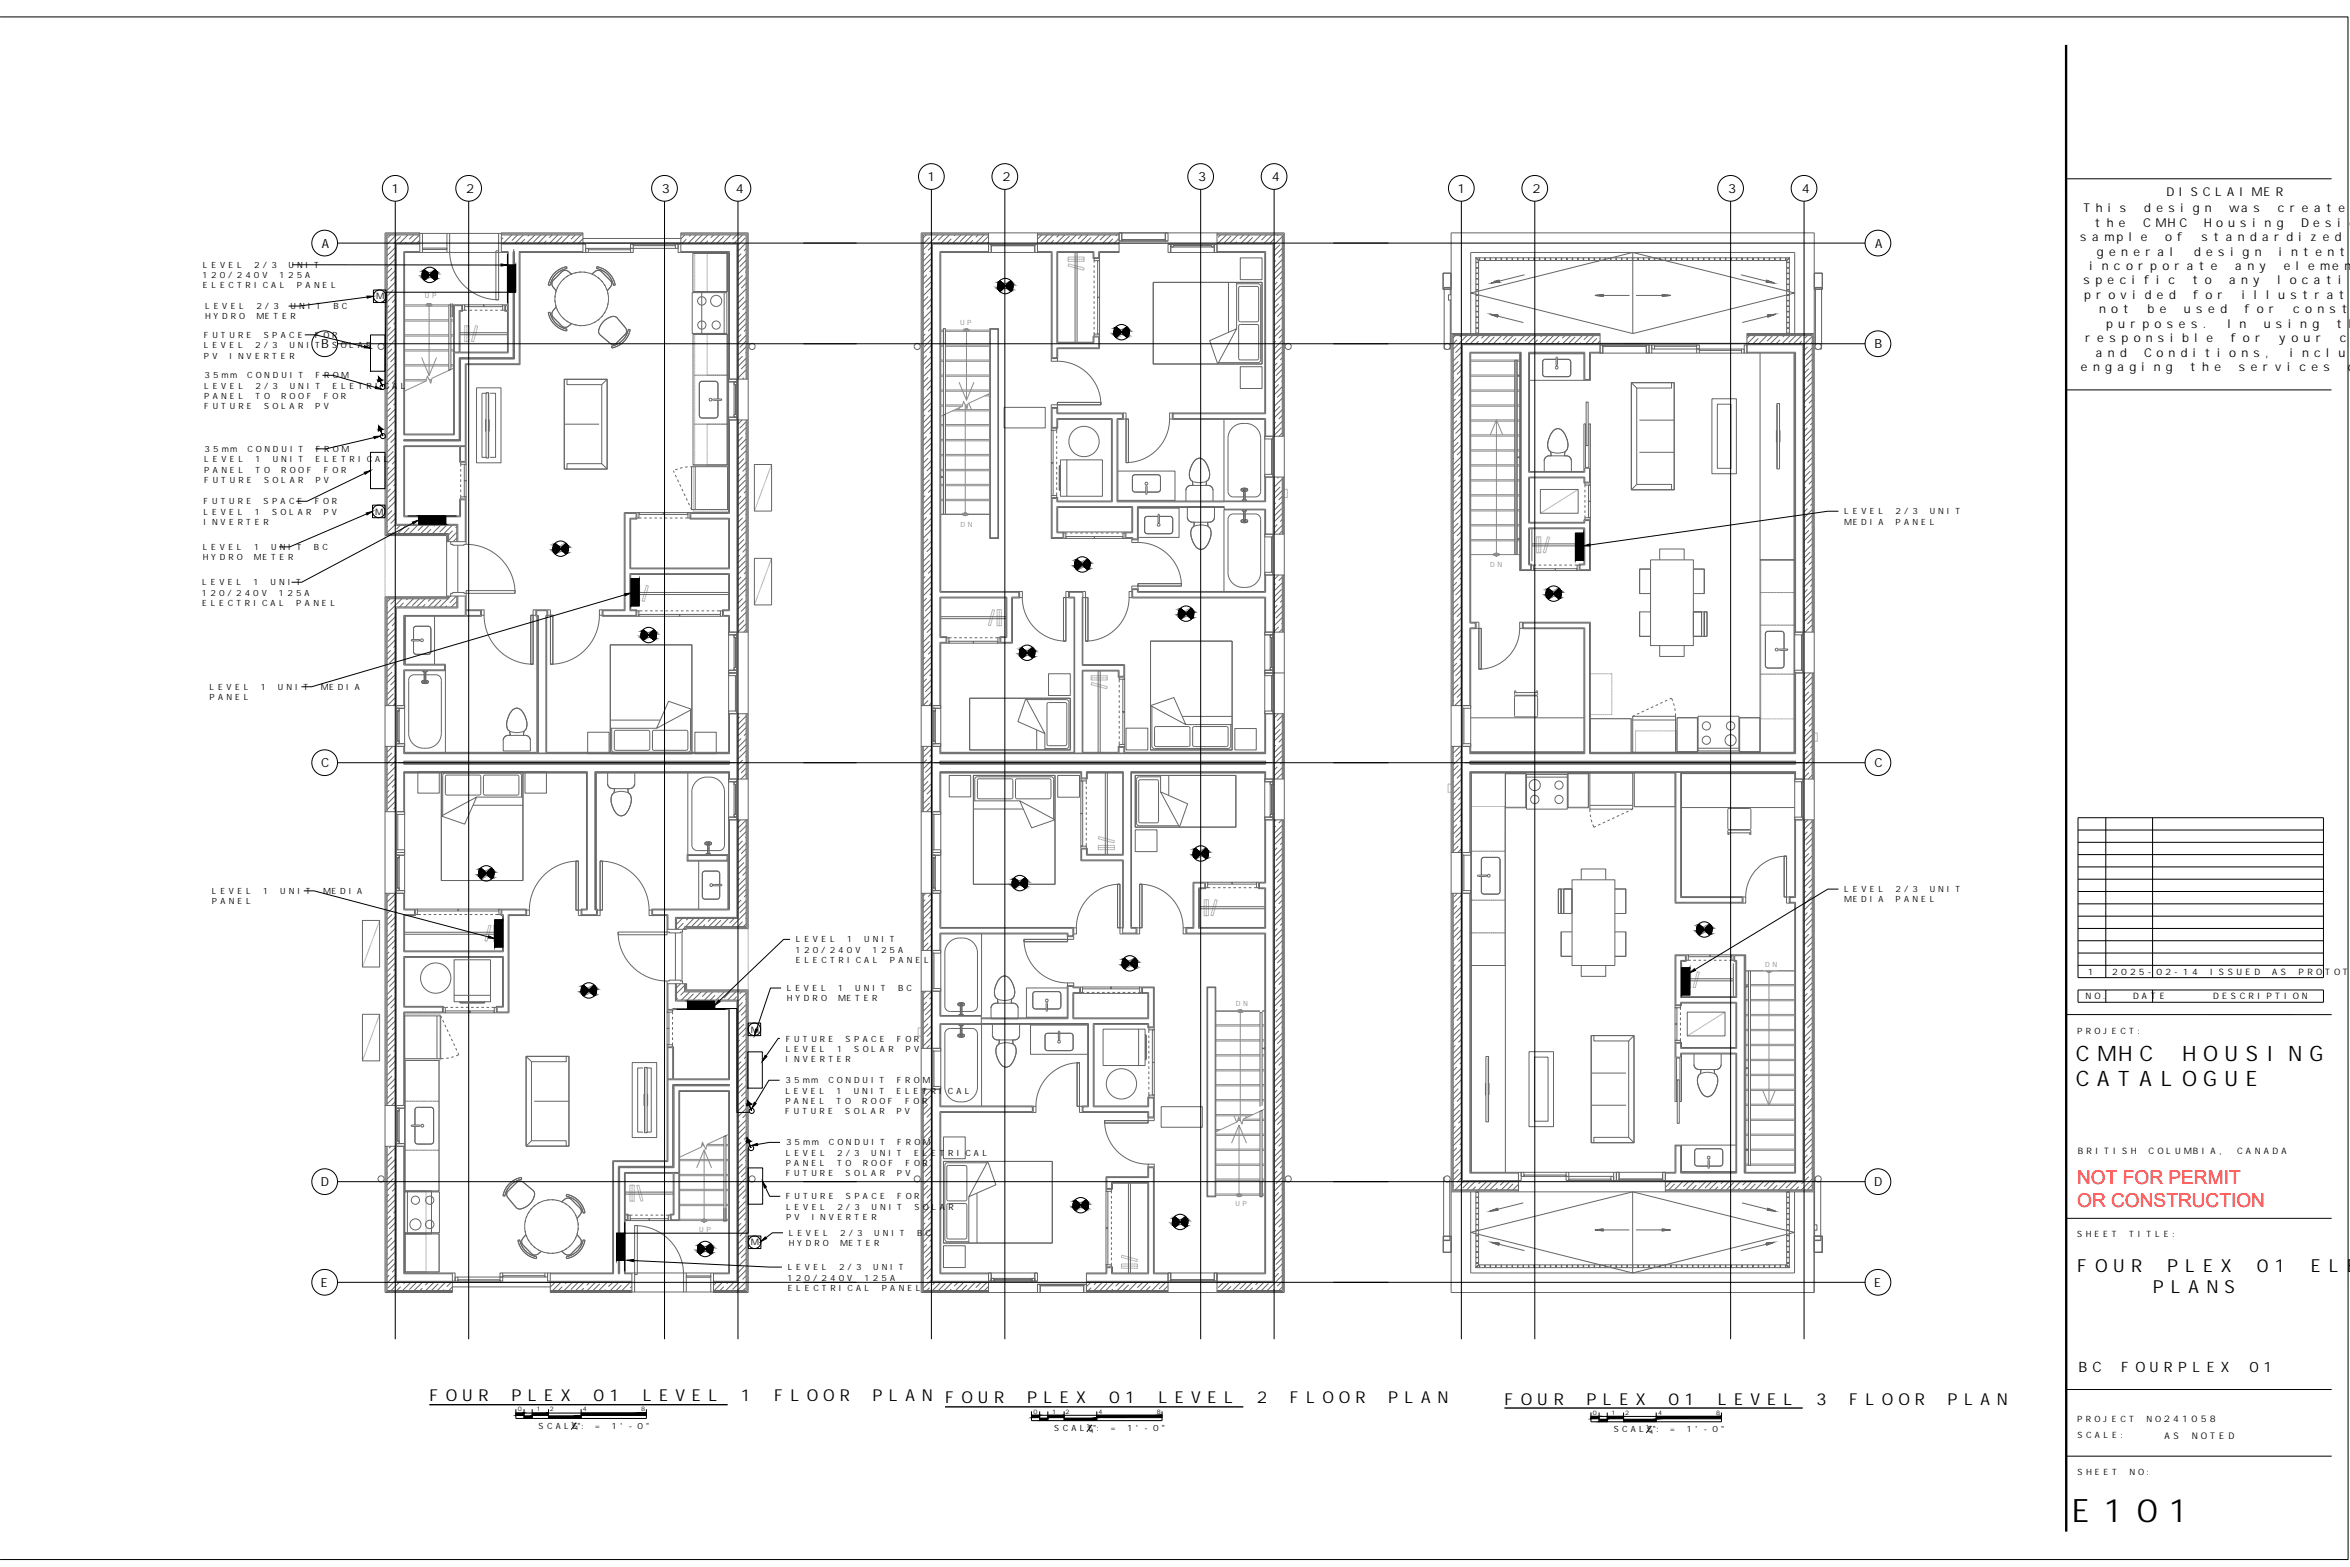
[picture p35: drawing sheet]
<svg xmlns="http://www.w3.org/2000/svg" width="914mm" height="610mm" viewBox="0 0 914 610" stroke-linecap="round" stroke-linejoin="round" font-family="sans-serif">
<defs><g id="words">
<text font-size="12.6" x="806.2" y="592.3">E101</text>
<g font-size="8.3">
<text x="807.7" y="412.7">CMHC</text>
<text x="849" y="412.7">HOUSING</text>
<text x="807.7" y="422.3">CATALOGUE</text>
</g>
<g font-size="7.4" fill="#f00">
<text x="808.2" y="460.8">NOT FOR PERMIT</text>
<text x="808.2" y="469.7">OR CONSTRUCTION</text>
</g>
<g font-size="7">
<text x="808.2" y="494.6">FOUR</text>
<text x="843.2" y="494.6">PLEX</text>
<text x="878.2" y="494.6">01</text>
<text x="899.2" y="494.6">ELE</text>
<text x="837.6" y="503">PLANS</text>
</g>
<g font-size="6.4">
<text x="167.1" y="545.1">FOUR</text>
<text x="199" y="545.1">PLEX</text>
<text x="230.9" y="545.1">01</text>
<text x="250.1" y="545.1">LEVEL</text>
<text x="288.4" y="545.1">1</text>
<text x="301.2" y="545.1">FLOOR</text>
<text x="339.5" y="545.1">PLAN FOUR</text>
<text x="399.6" y="546">PLEX</text>
<text x="431.6" y="546">01</text>
<text x="450.7" y="546">LEVEL</text>
<text x="489.1" y="546">2</text>
<text x="501.8" y="546">FLOOR</text>
<text x="540.2" y="546">PLAN</text>
<text x="585.4" y="546.4">FOUR</text>
<text x="617.3" y="546.4">PLEX</text>
<text x="649.3" y="546.4">01</text>
<text x="668.4" y="546.4">LEVEL</text>
<text x="706.7" y="546.4">3</text>
<text x="719.5" y="546.4">FLOOR</text>
<text x="757.8" y="546.4">PLAN</text>
</g>
<g font-size="5.6">
<text x="808.7" y="533.8">BC</text>
<text x="825.3" y="533.8">FOURPLEX</text>
<text x="875.3" y="533.8">01</text>
</g>
<g font-size="4.9">
<text x="361.1" y="70.5">1</text>
<text x="390" y="70.5">2</text>
<text x="466.2" y="70.5">3</text>
<text x="494.9" y="70.5">4</text>
<text x="152.4" y="75.1">1</text>
<text x="181.4" y="75.1">2</text>
<text x="257.6" y="75.1">3</text>
<text x="286.3" y="75.1">4</text>
<text x="567.3" y="75.1">1</text>
<text x="596.3" y="75.1">2</text>
<text x="672.4" y="75.1">3</text>
<text x="701.1" y="75.1">4</text>
<text x="125.3" y="96.4">A</text>
<text x="729.7" y="96.4">A</text>
<text x="124.9" y="135.6">B</text>
<text x="729.3" y="135.6">B</text>
<text x="124.9" y="298.6">C</text>
<text x="729.3" y="298.6">C</text>
<text x="124.8" y="461.5">D</text>
<text x="729.2" y="461.5">D</text>
<text x="124.9" y="500.7">E</text>
<text x="729.3" y="500.7">E</text>
</g>
<g font-size="4.7">
<text x="843" y="76.3">DISCLAIMER</text>
<text x="810.7" y="82.5">This</text>
<text x="834.3" y="82.5">design</text>
<text x="867.4" y="82.5">was</text>
<text x="886.3" y="82.5">created</text>
<text x="815.1" y="88.1">the</text>
<text x="834" y="88.1">CMHC</text>
<text x="857.6" y="88.1">Housing</text>
<text x="895.3" y="88.1">Desig</text>
<text x="809.4" y="93.8">sample</text>
<text x="842.4" y="93.8">of</text>
<text x="856.6" y="93.8">standardized</text>
<text x="815.9" y="99.4">general</text>
<text x="853.7" y="99.4">design</text>
<text x="886.8" y="99.4">intenti</text>
<text x="813.1" y="105">incorporate</text>
<text x="869.7" y="105">any</text>
<text x="888.6" y="105">elemen</text>
<text x="810.7" y="110.7">specific</text>
<text x="853.2" y="110.7">to</text>
<text x="867.3" y="110.7">any</text>
<text x="886.2" y="110.7">locatio</text>
<text x="810.9" y="116.3">provided</text>
<text x="853.4" y="116.3">for</text>
<text x="872.3" y="116.3">illustrati</text>
<text x="816.7" y="121.9">not</text>
<text x="835.6" y="121.9">be</text>
<text x="849.8" y="121.9">used</text>
<text x="873.4" y="121.9">for</text>
<text x="892.3" y="121.9">const</text>
<text x="819.5" y="127.6">purposes.</text>
<text x="866.7" y="127.6">In</text>
<text x="880.9" y="127.6">using</text>
<text x="909.2" y="127.6">th</text>
<text x="811.3" y="133.2">responsible</text>
<text x="868" y="133.2">for</text>
<text x="886.9" y="133.2">your</text>
<text x="910.5" y="133.2">co</text>
<text x="815.5" y="138.8">and</text>
<text x="834.4" y="138.8">Conditions,</text>
<text x="891" y="138.8">includ</text>
<text x="809.7" y="144.5">engaging</text>
<text x="852.2" y="144.5">the</text>
<text x="871.1" y="144.5">services</text>
<text x="913.6" y="144.5">o</text>
</g>
<g font-size="3.6">
<text x="842.1" y="553.3">241058</text>
<text x="842.2" y="559.9">AS</text>
<text x="852.8" y="559.9">NOTED</text>
</g>
<g font-size="3.5">
<text x="146.3" y="116.5">M</text>
<text x="145.9" y="200.2">M</text>
<text x="292.1" y="401.7">M</text>
<text x="292.2" y="484.5">M</text>
</g>
<g font-size="3.4">
<text x="812.6" y="379.2">1</text>
<text x="821.9" y="379.2">2025-02-14</text>
<text x="860" y="379.2">ISSUED</text>
<text x="884.1" y="379.2">AS</text>
<text x="894.4" y="379.2">PROTOTY</text>
<text x="811.5" y="388.8">NO.</text>
<text x="830" y="388.8">DATE</text>
<text x="861.2" y="388.8">DESCRIPTION</text>
<text x="808.2" y="402.1">PROJECT:</text>
<text x="808.5" y="449.1">BRITISH</text>
<text x="836" y="449.1">COLUMBIA,</text>
<text x="870.5" y="449.1">CANADA</text>
<text x="808.3" y="481.4">SHEET</text>
<text x="828.5" y="481.4">TITLE:</text>
<text x="808.2" y="553.2">PROJECT</text>
<text x="835.2" y="553.2">NO:</text>
<text x="808.3" y="559.5">SCALE:</text>
<text x="808.3" y="573.7">SHEET</text>
<text x="828.6" y="573.7">NO:</text>
</g>
<g font-size="3.3">
<text x="79" y="104.2">LEVEL</text>
<text x="98.9" y="104.2">2/3</text>
<text x="112.2" y="104.2">UNIT</text>
<text x="78.8" y="108.2">120/240V</text>
<text x="79" y="112.2">ELECTRICAL</text>
<text x="108.8" y="108.2">125A</text>
<text x="115.5" y="112.2">PANEL</text>
<text x="79.8" y="124.3">HYDRO</text>
<text x="79.8" y="120.3">LEVEL</text>
<text x="99.8" y="124.3">METER</text>
<text x="99.8" y="120.3">2/3</text>
<text x="113.1" y="120.3">UNIT</text>
<text x="129.7" y="120.3">BC</text>
<text x="79.3" y="131.5">FUTURE</text>
<text x="102.6" y="131.5">SPACE</text>
<text x="122.6" y="131.5">FOR</text>
<text x="79.3" y="135.5">LEVEL</text>
<text x="99.3" y="135.5">2/3</text>
<text x="112.6" y="135.5">UNIT</text>
<text x="129.2" y="135.5">SOLAR</text>
<text x="79.3" y="139.5">PV</text>
<text x="89.3" y="139.5">INVERTER</text>
<text x="79.6" y="147.2">35mm</text>
<text x="96.2" y="147.2">CONDUIT</text>
<text x="122.8" y="147.2">FROM</text>
<text x="79.4" y="155.2">PANEL</text>
<text x="79.5" y="151.2">LEVEL</text>
<text x="99.4" y="155.2">TO</text>
<text x="99.4" y="151.2">2/3</text>
<text x="109.4" y="155.2">ROOF</text>
<text x="112.7" y="151.2">UNIT</text>
<text x="126" y="155.2">FOR</text>
<text x="129.4" y="151.2">ELETRICAL</text>
<text x="79.4" y="159.2">FUTURE</text>
<text x="102.7" y="159.2">SOLAR</text>
<text x="122.7" y="159.2">PV</text>
<text x="79.5" y="179.8">LEVEL</text>
<text x="79.6" y="175.8">35mm</text>
<text x="96.2" y="175.8">CONDUIT</text>
<text x="99.5" y="179.8">1</text>
<text x="106.1" y="179.8">UNIT</text>
<text x="122.7" y="179.8">ELETRICAL</text>
<text x="122.9" y="175.8">FROM</text>
<text x="79.5" y="183.8">PANEL</text>
<text x="99.4" y="183.8">TO</text>
<text x="109.4" y="183.8">ROOF</text>
<text x="126.1" y="183.8">FOR</text>
<text x="79.5" y="187.9">FUTURE</text>
<text x="102.7" y="187.9">SOLAR</text>
<text x="122.7" y="187.9">PV</text>
<text x="79.2" y="196.3">FUTURE</text>
<text x="102.5" y="196.3">SPACE</text>
<text x="122.5" y="196.3">FOR</text>
<text x="79.2" y="200.3">LEVEL</text>
<text x="99.2" y="200.3">1</text>
<text x="105.9" y="200.3">SOLAR</text>
<text x="125.8" y="200.3">PV</text>
<text x="717.6" y="200.1">LEVEL</text>
<text x="737.6" y="200.1">2/3</text>
<text x="750.9" y="200.1">UNIT</text>
<text x="79.2" y="204.2">INVERTER</text>
<text x="717.6" y="204.1">MEDIA</text>
<text x="737.6" y="204.1">PANEL</text>
<text x="78.9" y="214">LEVEL</text>
<text x="98.8" y="214">1</text>
<text x="105.5" y="214">UNIT</text>
<text x="122.1" y="214">BC</text>
<text x="78.9" y="218">HYDRO</text>
<text x="98.8" y="218">METER</text>
<text x="78.7" y="227.7">LEVEL</text>
<text x="98.7" y="227.7">1</text>
<text x="105.3" y="227.7">UNIT</text>
<text x="78.6" y="231.7">120/240V</text>
<text x="108.5" y="231.7">125A</text>
<text x="78.7" y="235.7">ELECTRICAL</text>
<text x="115.3" y="235.7">PANEL</text>
<text x="81.5" y="268.4">LEVEL</text>
<text x="101.5" y="268.4">1</text>
<text x="108.1" y="268.4">UNIT</text>
<text x="124.8" y="268.4">MEDIA</text>
<text x="81.5" y="272.4">PANEL</text>
<text x="82.4" y="347.8">LEVEL</text>
<text x="102.4" y="347.8">1</text>
<text x="109.1" y="347.8">UNIT</text>
<text x="125.7" y="347.8">MEDIA</text>
<text x="717.6" y="347.1">LEVEL</text>
<text x="737.6" y="347.1">2/3</text>
<text x="750.9" y="347.1">UNIT</text>
<text x="82.4" y="351.7">PANEL</text>
<text x="717.6" y="351.1">MEDIA</text>
<text x="737.6" y="351.1">PANEL</text>
<text x="309.6" y="370.6">120/240V</text>
<text x="309.7" y="366.6">LEVEL</text>
<text x="329.6" y="366.6">1</text>
<text x="336.3" y="366.6">UNIT</text>
<text x="339.5" y="370.6">125A</text>
<text x="309.7" y="374.6">ELECTRICAL</text>
<text x="346.3" y="374.6">PANEL</text>
<text x="306.2" y="389.6">HYDRO</text>
<text x="306.2" y="385.6">LEVEL</text>
<text x="326.1" y="389.6">METER</text>
<text x="326.1" y="385.6">1</text>
<text x="332.8" y="385.6">UNIT</text>
<text x="349.4" y="385.6">BC</text>
<text x="305.7" y="405.2">FUTURE</text>
<text x="329" y="405.2">SPACE</text>
<text x="349" y="405.2">FOR</text>
<text x="305.7" y="413.2">INVERTER</text>
<text x="305.8" y="409.2">LEVEL</text>
<text x="325.7" y="409.2">1</text>
<text x="332.4" y="409.2">SOLAR</text>
<text x="352.3" y="409.2">PV</text>
<text x="305.6" y="425.5">LEVEL</text>
<text x="305.7" y="421.4">35mm</text>
<text x="322.3" y="421.4">CONDUIT</text>
<text x="325.5" y="425.5">1</text>
<text x="332.2" y="425.5">UNIT</text>
<text x="348.8" y="425.5">ELETRICAL</text>
<text x="348.9" y="421.4">FROM</text>
<text x="305.6" y="429.5">PANEL</text>
<text x="325.5" y="429.5">TO</text>
<text x="335.5" y="429.5">ROOF</text>
<text x="352.2" y="429.5">FOR</text>
<text x="305.6" y="433.5">FUTURE</text>
<text x="328.8" y="433.5">SOLAR</text>
<text x="348.8" y="433.5">PV</text>
<text x="305.8" y="449.6">LEVEL</text>
<text x="305.9" y="445.6">35mm</text>
<text x="322.5" y="445.6">CONDUIT</text>
<text x="325.7" y="449.6">2/3</text>
<text x="339" y="449.6">UNIT</text>
<text x="349.1" y="445.6">FROM</text>
<text x="355.7" y="449.6">ELETRICAL</text>
<text x="305.8" y="453.6">PANEL</text>
<text x="325.7" y="453.6">TO</text>
<text x="335.7" y="453.6">ROOF</text>
<text x="352.3" y="453.6">FOR</text>
<text x="305.7" y="457.6">FUTURE</text>
<text x="329" y="457.6">SOLAR</text>
<text x="349" y="457.6">PV</text>
<text x="305.8" y="466.6">FUTURE</text>
<text x="329.1" y="466.6">SPACE</text>
<text x="349.1" y="466.6">FOR</text>
<text x="305.9" y="470.6">LEVEL</text>
<text x="325.8" y="470.6">2/3</text>
<text x="339.1" y="470.6">UNIT</text>
<text x="355.8" y="470.6">SOLAR</text>
<text x="305.9" y="474.6">PV</text>
<text x="315.8" y="474.6">INVERTER</text>
<text x="306.9" y="484.8">HYDRO</text>
<text x="306.9" y="480.8">LEVEL</text>
<text x="326.9" y="484.8">METER</text>
<text x="326.9" y="480.8">2/3</text>
<text x="340.2" y="480.8">UNIT</text>
<text x="356.8" y="480.8">BC</text>
<text x="306.5" y="494.2">LEVEL</text>
<text x="326.5" y="494.2">2/3</text>
<text x="339.8" y="494.2">UNIT</text>
<text x="306.4" y="498.2">120/240V</text>
<text x="306.5" y="502.2">ELECTRICAL</text>
<text x="336.3" y="498.2">125A</text>
<text x="343.1" y="502.2">PANEL</text>
<text x="209.6" y="556">SCALE: =</text>
<text x="224.8" y="556">&quot;</text>
<text x="238.1" y="556">1'-0&quot;</text>
<text x="410.2" y="556.9">SCALE: =</text>
<text x="425.4" y="556.9">&quot;</text>
<text x="438.7" y="556.9">1'-0&quot;</text>
<text x="627.9" y="557.3">SCALE: =</text>
<text x="643.1" y="557.3">&quot;</text>
<text x="656.4" y="557.3">1'-0&quot;</text>
</g>
<g font-size="2.8" fill="#8d8d8d">
<text x="165.3" y="116">UP</text>
<text x="373.6" y="126.3">UP</text>
<text x="373.8" y="205.1">DN</text>
<text x="579.9" y="220.4">DN</text>
<text x="686.9" y="376.1">DN</text>
<text x="480.9" y="391.2">DN</text>
<text x="480.7" y="469">UP</text>
<text x="272.1" y="479.1">UP</text>
</g>
<g font-size="2.4">
<text x="201.4" y="549.1">0</text>
<text x="208.9" y="549.1">1</text>
<text x="214" y="549.1">2</text>
<text x="226.8" y="549.1">4</text>
<text x="249.5" y="549.1">8</text>
<text x="402.1" y="549.9">0</text>
<text x="409.5" y="549.9">1</text>
<text x="414.6" y="549.9">2</text>
<text x="427.5" y="549.9">4</text>
<text x="450.1" y="549.9">8</text>
<text x="619.8" y="550.4">0</text>
<text x="627.2" y="550.4">1</text>
<text x="632.3" y="550.4">2</text>
<text x="645.2" y="550.4">4</text>
<text x="667.8" y="550.4">8</text>
</g>
<g font-size="2.3">
<text x="222.1" y="554.8">1</text>
<text x="223.5" y="556.5">4</text>
<text x="422.7" y="555.6">1</text>
<text x="424.1" y="557.3">4</text>
<text x="640.4" y="556.1">1</text>
<text x="641.8" y="557.7">4</text>
</g>
</g></defs>
<g fill="none" stroke="#666" stroke-width=".39">
<path d="M152 95.9l-1.4 1.3M152 91.4l-1.1 1.1M152.6 95.3h-.1M153.8 96.3l-3.2 3.2M153.8 98.6l-2.4 2.3M154.2 91.4l-3.6 3.6M155.9 91.9l-2.8 2.8M158.2 94.2l-.4 .4M158.7 91.4l-3.2 3.2M158.7 93.6h.1M161 91.4l-1.7 1.7M163.2 91.4l-3.2 3.2"/>
<path d="M163.3 93.5l-1 1.1M163.3 90.8h1.1v7.4h-1.1M163.3 97.9h-6.2v71.3h19.7v-31.9h21v-39.4h-2.7M163.3 91h-13.1v116.9h24v2.8M163.3 91.4h-12.7v116.1h24v3.2M163.3 94.6h-9.5v109.8h23.9v6.3M163.3 95h-9.1v109h23.9v6.7M164.4 90.8h9.5M164.4 96.5h9.5v.5h-9.5zM164.4 98.2h9.5M174.9 97.6a19.1 19.1 0 0 0 19.1 19M175 90.8h-1.1v7.4h1.1"/>
<path d="M175 90.8h19v7.4h-19zM193 97.6h1v19h-1zM194 98.2h3.5M194 90.8h1.1M195.1 94.6h92v52.9M195.1 91h31.7M195.1 91.4h31.7M195.1 95h31.7M195.1 98.2v-7.6h31.7v7.6h-24.4M195.8 92.5l-.7 .7M196.3 91.9h.1M197.5 97.9v20.7h-1.1v2.5h1.1v15.9h-18.5v-15.9h1v-2.5h-3.5v50.6"/>
<path d="M198.6 94.2h.1M199.1 91.4l-3.2 3.2M199.6 97.9h.6v41.8h-21v31.9h-22.1v-.6h21.6v-31.9h20.9zM199.9 96.9v42.5h-21v31.9h-21.8M201.4 91.4l-2.3 2.2M202.4 97.9v44h-21v37.9h-2.5v-6.1h-21.8M203.6 91.4l-3.2 3.2M204.2 93.1l-1.5 1.5M204.8 92.5h-.1M205.9 91.4l-.6 .5M208.1 91.4l-3.2 3.2M210.4 91.4l-2.8 2.8"/>
<path d="M212.6 93.6l-.9 1M212.6 91.4l-3.2 3.2M213.2 93v.1M214.8 91.4l-1.1 1.1M217.1 91.4l-3.2 3.2M218.8 91.9l-2.6 2.7M221 94.2l-.4 .4M221.6 91.4l-3.2 3.2M221.6 93.6h.1M223.8 91.4l-1.7 1.7M226.1 91.4l-3.2 3.2M226.8 95h1.1v3.2h-1.1"/>
<path d="M226.8 92.8h38.1M226.8 97.9h-24.8v43.6h-21v38h-1.8v-5.8h1.8M226.8 92.9l-1.7 1.7M227.9 96.6h1v1.6h-1zM228.9 96.6h16.4v.6h-16.4zM228.9 98.2h16.4M245.3 95h1.1v1.6h-1.1zM245.3 96.6h1.1v1.6h-1.1zM246.4 96.6h16.4M246.4 95h16.4v.6h-16.4zM262.8 95h1.1v1.6h-1.1zM264.9 95h21.8v52.5"/>
<path d="M264.9 95h-1v3.2h1M264.9 98.2h18.6v49.3M264.9 91.4h25.4v56.1M264.9 97.9h18.9v49.6M264.9 91h25.8v56.5M264.9 98.2v-7.6h26.2v56.9h-4.4M266.5 91.4l-1.6 1.5M267.1 93.1l-1.5 1.5M267.6 92.5h.1M268.7 91.4l-.5 .5M269.6 98.6h13.5v14.8h-13.5zM271 91.4l-3.2 3.2"/>
<path d="M273.2 91.4l-2.8 2.8M275.2 98.7l.1 14.7M275.3 98.6h-.1M275.5 93.6l-1 1M275.5 91.4l-3.2 3.2M276.1 93l-.1 .1M277.7 91.4l-1.1 1.1M280 91.4l-3.2 3.2M281.6 91.9l-2.6 2.7M282.8 98.6v14.8M283.5 98.6h-13.2v14.8h13.2h-10.4v16.7h10.4h-13.2v50.8M283.9 94.2l-.4 .4"/>
<path d="M284.4 91.4l-3.1 3.2M284.5 93.6h.1M286.7 91.4l-1.7 1.7M288.4 98.7l-1.3 1.2M288.9 91.4l-3.2 3.2M289 98.1h-.1M290.1 92.5l-2.8 2.8M290.3 99l-3.2 3.2M290.3 94.5l-3.2 3.2M290.3 96.7l-.8 .9M360 98.5l-.8 .8M360.4 91.4l-1.2 1.2"/>
<path d="M360.6 97.9h.1M361.7 92.3l-2.5 2.5M362.3 91.8h.1M362.4 98.4l-3.2 3.2M362.4 96.1l-1.3 1.3M364.6 94h-.1M364.9 91.4l-5.7 5.6M367.2 91.4l-2.1 2.1M369.4 91.4l-3.2 3.2M370.1 92.9l-1.6 1.7M370.7 92.3h.1M371.6 91.4l-.3 .4"/>
<path d="M373 94.6h.1M373.9 91.4l-3.2 3.2M376.1 91.4l-2.6 2.6M378.4 91.4l-3.2 3.2M378.5 93.5l-1.1 1.1M379.1 92.9h.1M380.6 91.4l-.9 .9M382.9 91.4l-3.2 3.2M384.6 95h1.1v3.2h-.6M384.6 95h-21.8l.1 179.5h-4.5v-183.9h26.2v7.6h-18.5v131.9h30.6v2.5h-2.7v17.6h-4.9M384.6 97.9h-18.9v132.5h30.7v1.9h-2.8v17.6h-4.2v-1.9h2.4v-15.7h-26.1v15.7h2.4v1.9h-2.4v24.6M384.6 94.6h-22.2v179.9"/>
<path d="M384.6 95v3.2h18M384.6 91h-25.8v183.5M384.6 91.4h-25.4v183.1M384.6 90.6h19.1M384.6 95h1.1v3.2M384.6 94.1l-.4 .5M384.6 91.9l-2.7 2.7M385.7 95h16.9v.6h-16.9zM385.7 95h18v3.2h-1.1v-3.2v.6h-16.9zM403.7 95h-1.1v3.2h1.1M403.7 98.2h5.3v41.3M403.7 94.6h31.7"/>
<path d="M403.7 91h31.7M403.7 91.4h31.7M403.7 95h31.7M403.7 97.9h5.7v41.2h1.8v-3.8h16.3v-4.2h-1.9v2.4h-14.4v-35.6h14.4v2.3h1.9v-2.3h7.9M403.7 98.2v-7.6h31.7v7.6h-7.6v2.4h-2.5v-2.4h-13.7v34.9h13.7v-2.4h2.5v4.9h-16.2v3.9h-2.6M404.4 94.6h.1M405.3 91.4l-1.6 1.6M407.6 91.4l-2.7 2.6M409.8 91.4l-3.2 3.2M410 93.5l-1.1 1.1M410.6 92.9h-.1M412.1 91.4l-1 .9"/>
<path d="M414.3 91.4l-3.2 3.2M416.2 91.8l-2.8 2.8M418.3 98.2v34.9M418.4 94l-.5 .6M418.8 91.4l-3.2 3.2M419 93.4v.1M419.1 98.2v34.9M421 91.4l-1.5 1.5M423.3 91.4l-3.2 3.2M424.6 92.3l-2.3 2.3M425.2 91.8h-.1M427.4 94h.1"/>
<path d="M427.8 91.4l-3.2 3.2M430 91.4l-2.1 2.1M432.3 91.4l-3.2 3.2M433 92.9l-1.7 1.7M433.6 92.3h.1M434.5 91.4l-.4 .4M435.4 92.7l-1.8 1.9M436.5 93.2h16.9v.6h-16.9zM436.5 90.6v3.2h-1.1M453.4 90.6h-16.9v3.2h-1.1M453.4 90.6h1.1v3.2h-1.1zM454 90.6h-.6v3.2h1.1"/>
<path d="M454.5 95h1v3.2h-1M454.5 95h1v3.2h-1zM455.5 95h1.1v1.1h-1.1zM456.6 95h14.8v.6h-14.8zM456.6 96.1h14.8M471.4 95h1.1v1.1h-1.1zM472.5 98.2h19.6v62.5h-36v2.5h36v6.5M472.5 95h1v3.2h-1zM473.5 90.6h-38.1v3.2M473.5 95h-1v3.2h-17M473.5 94.6h22.3v75.1M473.5 91.4h25.4v78.3"/>
<path d="M473.5 97.9h19v63.1h-36v1.8h36v6.9M473.5 91h25.8v78.7M473.5 95h21.9l-.1 74.7h4.4v-79.1h-26.2v7.6M474.9 91.4l-.9 .9M477.2 91.4l-3.2 3.2M479 91.8l-2.8 2.8M481.3 94l-.6 .6M481.6 91.4l-3.1 3.2M481.9 93.4l-.1 .1M483.9 91.4l-1.5 1.5M486.1 91.4l-3.1 3.2M487.4 92.3l-2.2 2.3"/>
<path d="M488 91.8h.1M490.3 94h-.1M490.6 91.4l-3.2 3.2M492.9 91.4l-2.1 2.1M495.1 91.4l-3.1 3.2M495.9 92.9l-1.7 1.7M496.4 92.3h.1M497.4 91.4l-.4 .4M498.1 95.1l-2.3 2.4M498.7 94.6h.1M498.9 92.1l-3.1 3.1M498.9 96.6l-3.1 3.1"/>
<path d="M498.9 98.8l-1.4 1.4M635.3 98.2l63 15.8-63 15.8zM635.3 98.2l-63 15.8 63 15.8M150.9 110.5l-.3 .2M150.9 101.5h.1M151.4 118.9l-.8 .8M151.4 109.9h.1M152 118.3h.1M152.5 104.3l-1.9 1.9M153.1 112.7l-2.5 2.5M153.1 103.7h.1M153.7 112.1h.1"/>
<path d="M153.8 116.5l-1.3 1.3M153.8 100.8l-3.2 3.2M153.8 105.3l-3.2 3.2M153.8 109.8l-3.2 3.1M153.8 114.3l-3.2 3.1M153.8 118.8l-3.2 3.1M153.8 107.5l-1.8 1.8M153.8 103l-.1 .2M174.6 118.6h.9v25.1l-.9 .4zM175.3 118v5.4M175.7 118h.1M176.1 118v5.4"/>
<path d="M176.8 118.9h2.9v1.9h-1v16.2h-1.9zM180 118.6h.8v2.1h-.8M180.8 118.6v.7h7.4v-.7h7.4v.7h-7.4v-.7zM196.4 118.6h-.8v2.1M196.7 118.9h.8v1.9h-.8zM215.2 111.6l1.2 1.5M215.3 109.1l3.3-3.4a1.93 1.93 0 0 1 2.6-.1l1.2 1.1-1.2-1.1a1.93 1.93 0 0 0-2.6 .1l-3.3 3.4a1.93 1.93 0 0 0-.1 2.5 1.93 1.93 0 0 1 .1-2.5zM215.9 116.8l.1 .7M216 115l-.1 .7M216.2 118.6l.2 .6M216.4 113.3l-.2 .6M216.4 119.4l-1.2 1.5a1.92 1.92 0 0 0 .1 2.6l3.3 3.3a1.9 1.9 0 0 0 2.6 .1l1.2-1-1.2 1a1.9 1.9 0 0 1-2.6-.1l-3.3-3.3a1.92 1.92 0 0 1-.1-2.6z"/>
<path d="M217 111.6l-.2 .6M219.5 108.4l-.4 .4M220.5 103.7a9 9 0 0 0-7.2 7.2l.7 .1a8.3 8.3 0 0 1 6.6-6.5l-.1-.7M221 107.3l-.6 .4M222.6 106.5l-.6 .3M224.3 106l-.7 .2M226.1 105.8l-.7 .1M227.3 105.9h.6M230.3 106.7l1.2-1.1a1.93 1.93 0 0 1 2.6 .1l3.3 3.4a1.93 1.93 0 0 1 .1 2.5l-1.2 1.5 1.2-1.5a1.93 1.93 0 0 0-.1-2.5l-3.3-3.4a1.93 1.93 0 0 0-2.6-.1zM231.2 107l.5 .3M232.2 103.7a9 9 0 0 1 7.2 7.2l-.7 .1a8.3 8.3 0 0 0-6.6-6.5l.1-.7M232.7 108l.5 .4"/>
<path d="M234 109.2l.5 .5M235.1 110.6l.4 .6M235.9 112.2l.3 .6M236.2 119.7l-.3 .7M236.5 113.9l.1 .6M236.6 118l-.1 .6M269.3 113.8h13.5v15.9h-13.5zM281.8 113.8v15.9M287.3 113.3l-.2 .1M287.3 104.3h.1M287.8 112.7h.1M288.9 107.1l-1.8 1.8"/>
<path d="M289.5 115.5l-2.4 2.4M289.5 106.5h.1M290.1 114.9v.1M290.3 110.2l-1.9 1.9M290.3 108l-3.2 3.1M290.3 112.4l-3.2 3.2M290.3 103.5l-3.2 3.1M290.3 116.9l-3.2 3.2M290.3 105.7l-.2 .3M290.3 101.2l-2.5 2.5M290.3 119.2l-1.4 1.4M359.5 112.5h.1"/>
<path d="M360.6 106.9l-1.4 1.4M361.1 115.3l-1.9 2M361.2 106.3l-.1 .1M361.7 114.8h.1M362.3 100.8l-2.8 2.8M362.4 102.9l-3.2 3.1M362.4 107.4l-3.2 3.1M362.4 111.8l-3.2 3.2M362.4 116.3l-3.2 3.2M362.4 105.1l-.7 .7M362.4 114.1l-.1 .1M362.4 118.6l-1.8 1.8"/>
<path d="M362.4 109.6l-2.4 2.4M415.6 100.9h6.2M415.6 100h6.2v1.7h-6.2zM415.6 103.4l.1 .1M415.7 103.1l-.1 .2M415.8 103.5l.2 .1M415.9 102.7l-.2 .3M416 102.7h.1M416.1 103.6l.3 .1M416.1 102.7l.1 .1M416.3 102.8h.2M416.5 103.7l.2 .1"/>
<path d="M416.6 102.9l.8 .2M416.8 103.8l.5 .1M417.4 104h.1M417.5 103.1h.1M417.6 104h.1M417.6 103.2h.1M417.7 104l.4 .1M417.8 103.2l.4 .1M418.2 104.2h.2M418.3 103.3l.2 .1M418.5 104.2l.4 .2M418.5 103.4l.7 .2"/>
<path d="M419 104.4l.8 .2M419.3 103.6l.5 .1M419.9 104.6l.2 .1M419.9 103.8h.1M420.1 103.8h.1M420.2 104.7l.3 .1M420.2 103.8l.4 .1M420.6 104.8l.2 .1M420.7 104h.2M420.9 104.9l.4 .1M421 104.1l.7 .1M421.4 105v.1"/>
<path d="M421.7 104.9l-.2 .2M421.7 104.2l.1 .1M421.8 104.3l-.1 .5M425.7 101.4v.8M425.7 103.2v1M425.7 105.2v1M425.7 107.2v1M425.7 109.2v1M425.7 111.2v1M425.7 113.2v1M425.7 115.2v1M425.7 117.2v1"/>
<path d="M425.7 119.2v1M425.7 100.6v.8h2.1v-.8M427.1 101.4h.7v14.3h-.7zM427.1 115.7h.7v14.3h-.7zM448.7 109.9h42.4v31.7h-42.4zM478 109.9v19.4M481.2 110.4h8.3l.6 .2 .4 .5v29.2l-.4 .6-.6 .2h-15.4M481.2 109.9v18M482.6 100.3h8.5v8.5h-8.5zM495.9 115.3h.1M496.4 101.3l-.6 .7M497 109.7l-1.2 1.3"/>
<path d="M497 100.7v.1M497.5 118.2l-1.7 1.7M497.6 109.2h-.1M498.1 117.6h.1M498.7 103.5l-2.8 2.9M498.9 101l-3.1 3.2M498.9 105.5l-3.1 3.2M498.9 110l-3.1 3.2M498.9 114.5l-3.1 3.2M498.9 119l-3.1 3.2M498.9 107.8l-.8 .8M498.9 116.8l-.2 .2"/>
<path d="M498.9 112.3l-2.5 2.5M561.5 106.2h3.1v6.4h-3.1zM561.6 106.3h2.9v6.2h-2.9zM561.9 111.9h2.4zM561.9 112.6v23.1l.6 .1M561.9 111.9v.6M563.6 114.7h1v2.1h-1zM564.3 116.8v18.9l-.6 .1M564.3 111.9v.6M564.3 112.6v2.1M564.6 114.7v-24.1h141.3v39.2M564.6 116.8v13"/>
<path d="M574.3 102.2v1.9M574.3 104.3v2M574.3 106.4v2M574.3 108.6v1.9M574.3 110.7v1.9M574.3 112.8v2M574.3 115v1.9M574.3 117.1v1.9M574.3 119.2v1.9M574.3 119l1 .2zM574.3 116.9l1 .2zM574.3 114.8l1 .2z"/>
<path d="M574.3 112.6l1 .2zM574.3 110.5l1 .2zM574.3 108.4l1 .2zM574.3 106.3l1 .1zM574.3 104.1l1 .2zM574.3 102l1 .2zM575.3 102.2v1.9M575.3 104.3v2M575.3 106.4v2M575.3 108.6v1.9M575.3 110.7v1.9M575.3 112.8v2"/>
<path d="M575.3 115v1.9M575.3 117.1v1.9M575.3 119.2v1.9M575.6 101.3l-1.3-1 1 1v.7M575.6 100.3l.2 1zM575.6 100.3h-1.3v1.7M575.8 101.3h1.9M575.8 100.3h1.9M577.7 100.3l.2 1zM577.9 101.3h1.9M577.9 100.3h1.9M579.8 100.3l.2 1z"/>
<path d="M580 101.3h2M580 100.3h2M580.3 110.1l2.9-1.1 .2 .7zM582 100.3l.1 1zM582.1 101.3h2M582.1 100.3h2M584.1 100.3l.2 1zM584.3 101.3h1.9M584.3 100.3h1.9M586.2 100.3l.2 1zM586.4 101.3h1.9M586.4 100.3h1.9"/>
<path d="M588.3 100.3l.2 1zM588.5 101.3h2M588.5 100.3h2M590.5 100.3l.2 1zM590.7 101.3h1.9M590.7 100.3h1.9M592.6 100.3l.2 1zM592.8 101.3h1.9M592.8 100.3h1.9M593.2 106.9l-9.9 2.5M594.7 100.3l.2 1zM594.9 101.3h2"/>
<path d="M594.9 100.3h2M596.9 100.3l.1 1zM597 101.3h2M597 100.3h2M599 100.3l.2 1zM599.2 101.3h1.9M599.2 100.3h1.9M601.1 100.3l.2 1zM601.3 101.3h1.9M601.3 100.3h1.9M603.2 100.3l.2 1zM603.4 101.3h2"/>
<path d="M603.4 100.3h2M605.4 100.3l.2 1zM605.6 101.3h1.9M605.6 100.3h1.9M607.5 100.3l.2 1zM607.7 101.3h1.9M607.7 100.3h1.9M609.6 100.3l.2 1zM609.8 101.3h2M609.8 100.3h2M611.8 100.3l.1 1zM611.9 101.3h2"/>
<path d="M611.9 100.3h2M613.9 100.3l.2 1zM614.1 101.3h1.9M614.1 100.3h1.9M616 100.3l.2 1zM616.2 101.3h2M616.2 100.3h2M618.2 100.3l.1 1zM618.3 101.3h2M618.3 100.3h2M620.3 100.3l.2 1zM620.5 100.3h1.9"/>
<path d="M620.5 101.3h1.9M620.7 114.9l3.1-.3v.7zM622.4 100.3l.2 1zM622.6 100.3h1.9M622.6 101.3h1.9M623.8 114.9h10.2M624.5 100.3l.2 1zM624.7 100.3h2M624.7 101.3h2M626.7 100.3l.2 1zM626.9 100.3h1.9M626.9 101.3h1.9"/>
<path d="M628.8 100.3l.2 1zM629 100.3h1.9M629 101.3h1.9M630.9 100.3l.2 1zM631.1 100.3h1.9M631.1 101.3h1.9M633 100.3l.2 1zM633.2 100.3h2M633.2 101.3h2M635.2 100.3l.2 1zM635.4 100.3h1.9M635.4 101.3h1.9"/>
<path d="M636.6 114.9h10.2M637.3 100.3l.2 1zM637.5 100.3h1.9M637.5 101.3h1.9M639.4 100.3l.2 1zM639.6 100.3h2M639.6 101.3h2M641.6 100.3l.2 1zM641.8 100.3h1.9M641.8 101.3h1.9M643.7 100.3l.2 1zM643.9 100.3h1.9"/>
<path d="M643.9 101.3h1.9M645.8 100.3l.2 1zM646 100.3h1.9M646 101.3h1.9M646.8 114.6l3.2 .3-3.2 .4zM647.9 100.3l.2 1zM648.1 100.3h2M648.1 101.3h2M650.1 100.3l.2 1zM650.3 101.3h1.9M650.3 100.3h1.9M652.2 100.3l.2 1z"/>
<path d="M652.4 101.3h1.9M652.4 100.3h1.9M654.3 100.3l.2 1zM654.5 101.3h2M654.5 100.3h2M656.5 100.3l.2 1zM656.7 101.3h1.9M656.7 100.3h1.9M658.6 100.3l.2 1zM658.8 101.3h1.9M658.8 100.3h1.9M660.7 100.3l.2 1z"/>
<path d="M660.9 101.3h1.9M660.9 100.3h1.9M662.8 100.3l.2 1zM663 101.3h2M663 100.3h2M665 100.3l.2 1zM665.2 101.3h1.9M665.2 100.3h1.9M667.1 100.3l.2 1zM667.3 101.3h1.9M667.3 100.3h1.9M669.2 100.3l.2 1z"/>
<path d="M669.4 101.3h2M669.4 100.3h2M671.4 100.3l.2 1zM671.6 101.3h1.9M671.6 100.3h1.9M673.5 100.3l.2 1zM673.7 101.3h1.9M673.7 100.3h1.9M675.6 100.3l.2 1zM675.8 101.3h1.9M675.8 100.3h1.9M677.4 106.9l9.9 2.5"/>
<path d="M677.7 100.3l.2 1zM677.9 101.3h2M677.9 100.3h2M679.9 100.3l.2 1zM680.1 101.3h1.9M680.1 100.3h1.9M682 100.3l.2 1zM682.2 101.3h1.9M682.2 100.3h1.9M684.1 100.3l.2 1zM684.3 101.3h2M684.3 100.3h2"/>
<path d="M686.3 100.3l.1 1zM686.4 101.3h2M686.4 100.3h2M687.4 109l3 1.1-3.2-.4zM688.4 100.3l.2 1zM688.6 101.3h1.9M688.6 100.3h1.9M690.5 100.3l.2 1zM690.7 101.3h1.9M690.7 100.3h1.9M692.6 100.3l.2 1zM692.8 101.3h2"/>
<path d="M692.8 100.3h2M694.8 100.3l.2 1zM695 101.3l1.3-1-1.1 1v.7M695 100.3h1.3v1.7M695.2 102l1.1 .2zM695.2 104.1l1.1 .2zM695.2 106.3l1.1 .1zM695.2 108.4l1.1 .2zM695.2 110.5l1.1 .2zM695.2 112.6l1.1 .2zM695.2 114.8l1.1 .2zM695.2 116.9l1.1 .2z"/>
<path d="M695.2 119l1.1 .2zM695.2 102.2v1.9M695.2 104.3v2M695.2 106.4v2M695.2 108.6v1.9M695.2 110.7v1.9M695.2 112.8v2M695.2 115v1.9M695.2 117.1v1.9M695.2 119.2v1.9M696.3 102.2v1.9M696.3 104.3v2"/>
<path d="M696.3 106.4v2M696.3 108.6v1.9M696.3 110.7v1.9M696.3 112.8v2M696.3 115v1.9M696.3 117.1v1.9M696.3 119.2v1.9M705.9 106.2h3.2v6.4h-3.2zM706 106.3h3v6.2h-3zM706.4 111.9h2.4zM706.4 111.9v.6M706.4 112.6v21.7"/>
<path d="M708.8 112.6v23.1l-.8 .1M708.8 111.9v.6M150.9 132.9h.1M152 127.3l-1.4 1.4M152.5 135.7l-1.9 1.9M152.6 126.7h-.1M153.1 135.1v.1M153.7 121.1l-2.8 2.8M153.8 136.7l-3.2 3.2M153.8 123.3l-3.2 3.1M153.8 127.7l-3.2 3.2M153.8 132.2l-3.2 3.2"/>
<path d="M153.8 125.5l-.7 .7M153.8 130l-2.4 2.4M153.8 139l-1.8 1.8M153.8 134.5l-.1 .1M175.7 122.7h.1M179 129.4h18.5M179 130.2h18.5M180.8 120.7h.9M180.8 126.7h1.7v6.2h-1.7zM181.7 126.7v6.2M182.7 120.7h1M183.5 132.7l.2 .1"/>
<path d="M183.5 132.5v.1M183.6 132l-.1 .4M183.7 131.7v.3M183.7 132.8l.6 .1M183.9 131.3l-.2 .4M184 130.8l-.1 .4M184.1 130.4l-.1 .3M184.2 130.1l-.1 .2M184.3 129.6l-.1 .4M184.4 132.6l-.1 .2M184.4 129.3l-.1 .2M184.5 129l-.1 .2"/>
<path d="M184.5 132.1l-.1 .4M184.6 131.8l-.1 .2M184.6 128.5l-.1 .4M184.6 128.4v.1M184.7 120.7h1M184.7 131.3l-.1 .4M184.7 127.9l-.1 .4M184.8 131l-.1 .3M184.8 127.6v.2M184.9 130.4l-.1 .6M185 127.2l-.2 .4M185 130.1v.2"/>
<path d="M185 126.9v.2M185.1 126.7h.1M185.1 126.7v.1M185.1 129.7l-.1 .3M185.2 126.7l.2 .1M185.2 129.4v.2M185.4 128.9l-.1 .4M185.4 128.8h.1M185.5 128.5l-.1 .2M185.5 126.8l.4 .2M185.6 128l-.1 .4M185.7 127.7l-.1 .2"/>
<path d="M185.8 127.2l-.1 .4M185.8 127.1h.1M186.7 120.7h1M188.7 120.7h1M190.7 120.7h1M192.7 120.7h1M194.7 120.7h1.7M216.8 120.4l.2 .5M219.1 123.7l.4 .4M220.4 124.8l.6 .4M220.5 128.8a9 9 0 0 1-7.2-7.2l.7-.1a8.3 8.3 0 0 0 6.6 6.5l-.1 .8M222 125.7l.6 .3"/>
<path d="M223.6 126.3l.7 .2M225.4 126.6l.7 .1M227.9 126.6h-.6M231.7 125.2l-.5 .3M233.2 124.1l-.5 .4M234.5 122.8l-.5 .5M234.5 125.4l.4-.4a4.2 4.2 0 0 1 5.1-1.4l3.4 3.9a1.9 1.9 0 0 1-.1 2.6l-3.4 3.3a1.93 1.93 0 0 1-2.6 .1l-3.9-3.3a3.1 3.1 0 0 1 .5-4zM235.5 121.3l-.4 .6M244.5 128.1a8.2 8.2 0 0 1-6.6 6.6M244.5 128.1l.7 .1a9 9 0 0 1-7.1 7.2l-.2-.7M269.7 130.1h13.4v50.8h-13.4zM275.2 130.3l.1 15.7"/>
<path d="M275.3 130.1l-.1 .1M282.9 130.1v50.8M287.3 135.7h.1M287.8 121.7l-.7 .7M288.4 130.1l-1.3 1.2M288.4 121.1h.1M288.9 138.5l-1.8 1.8M289 129.5h-.1M289.5 137.9v.1M290.1 123.9l-2.8 2.8M290.3 121.4l-3.2 3.2M290.3 125.9l-3.2 3.2"/>
<path d="M290.3 134.9l-3.2 3.2M290.3 130.4l-3.2 3.2M290.3 139.4l-3.2 3.2M290.3 137.1l-.2 .3M290.3 128.2l-.8 .8M290.3 132.7l-2.5 2.4M359.5 121.5l-.3 .3M360 129.9l-.8 .8M360.1 120.9l-.1 .1M360.6 138.4l-1.4 1.3M360.6 129.3v.1M361.2 137.8h-.1"/>
<path d="M361.7 123.8l-2.5 2.4M362.3 132.2l-2.8 2.8M362.3 123.2h.1M362.4 134.3l-3.2 3.2M362.4 138.8l-3.2 3.2M362.4 120.8l-3.2 3.2M362.4 125.3l-3.2 3.2M362.4 129.8l-3.2 3.2M362.4 136.5l-.7 .7M362.4 127.6l-1.3 1.2M367.1 127.8v6.1M367.1 127.8h.8v33.3l-.8 .4z"/>
<path d="M367.4 133.2h.1M367.5 127.8h.1M367.9 127.8v6.1M385.1 127.8h3.4v81.7h-3.4zM385.4 128.1h2.9v81.1h-2.9zM409 139.5v1h2.4v-1M425.7 130.7v-.7h2.1v.7M425.7 121.2v1M425.7 123.2v1M425.7 125.2v1M425.7 127.2v1M425.7 129.2v.8"/>
<path d="M470.7 132.5l10.5-4.6-7.4 13.7zM482 124.6l.6 .6h6.5l.7-.6M482.1 126.4l7-.2 .6 .4 .1 12.8-.4 .6h-6.8l-.6-.4zM489.8 124.6v-12.6l-.7-.6h-6.5l-.6 .4v12.8M495.9 124.3l-.1 .1M496.4 132.7l-.6 .7M496.4 123.7v.1M497 132.2h.1M498.1 126.6l-2.3 2.3M498.7 135l-2.8 2.8M498.7 126h.1M498.9 123.5l-3.1 3.2"/>
<path d="M498.9 128l-3.1 3.1M498.9 132.5l-3.1 3.2M498.9 137l-3.1 3.1M498.9 139.2l-.8 .8M498.9 130.2l-1.4 1.4M498.9 121.2l-1.9 2M564.6 129.8h58v7.6h-3.8v10.6h-2.5v-10.6h-21.2v46h21.2v-18.5h.6v16.9h1.3v-16.9h.6v23h-2.5v-2h-21.2v17.3h21.2v-1h2.5v19.8h-4.3M564.6 129.8v144.7h4.5M565.8 137.8h.1M566.3 130.6l-.9 .8M566.9 132.2l-1.5 1.4M567.5 131.6h.1"/>
<path d="M568.5 130.6l-.5 .5M568.6 139.4v.1M568.6 135l-2.3 2.2M568.6 137.2l-3.2 3.2M570.8 130.6l-5.4 5.3M572.3 129.8v-31.6h126v31.6M573 130.6l-2.7 2.7M574.3 121.3v2M574.3 123.5v1.9M574.3 125.6v1.9M574.3 127.7v1.9M574.3 129.6l1 .2z"/>
<path d="M574.3 127.5l1 .2zM574.3 125.4l1 .2zM574.3 123.3l1 .2zM574.3 121.1l1 .2zM575.3 130.6l-3.2 3.1M575.3 132.7l-1 1M575.3 121.3v2M575.3 123.5v1.9M575.3 125.6v1.9M575.3 127.7v1.9M575.9 132.2h.1M577.5 130.6l-1.1 1"/>
<path d="M579.8 130.6l-3.2 3.1M579.8 122.2l3.1 .4-.2 .8zM581.5 131.1l-2.7 2.6M582.9 123l9.9 2.5M583.7 133.3l-.4 .4M584.2 130.6l-3.1 3.1M584.3 132.7h.1M586.5 130.6l-1.6 1.6M588.7 130.6l-3.1 3.1M589.9 131.6l-2.1 2.1M590.5 131v.1M591.6 137v84.6h4v-1.8h-.8v-14.4h21.8v14.4h-1.8v1.8h3.7v-19.1h-1.9v1h-21.8v-17.9h21.8v2h1.9v-5.5h-1.9v1.6h-21.8v-46.7h21.8v10.6h1.9v-10.6h4.1"/>
<path d="M592.7 133.3h.1M593.2 130.6l-3.1 3.1M595.1 137.6h21.2M595.5 130.6l-2.2 2.1M597.7 130.6l-3.1 3.1M598.3 132.2l-1.5 1.5M598.9 131.6h.1M600 130.6l-.5 .5M601.3 139.8l-.6 .2-.5 .8M601.3 139.8h4.2M602.2 130.6l-3.2 3.1M604.5 130.6l-2.8 2.7"/>
<path d="M606 139.2l-.5-.2v2.9l.2 .3 .3-.3M606 139.8h4.1l.9 .4 .2 5.3M606 139.2v2.7M606.7 130.6l-3.2 3.1M606.7 132.7l-.9 1M607.3 132.2h.1M608.9 130.6l-1 1M611.2 130.6l-3.2 3.1M612.9 131.1l-2.6 2.6M615.2 133.3l-.5 .4M615.7 130.6l-3.2 3.1M615.8 132.7h-.1"/>
<path d="M617.9 130.6l-1.6 1.6M620.2 130.6l-3.2 3.1M621.3 131.6l-2.1 2.1M621.9 131v.1M622.6 132.6l-1.1 1.1M622.6 134.2h1.1v3.2h-1.1M622.6 130.2h-57.6v144.3M622.6 130.6h-57.2v143.9M622.6 133.7h-54v140.8M622.6 134.1h-53.6v140.4M622.6 133.6h57.1M622.6 134.2h1.1v3.2h-1.1z"/>
<path d="M623.7 134.2h16.9v.5h-16.9zM631.8 133.6h7M635.3 133.6v.1M640.6 134.2h1v3.2h-1zM641.6 134.2h-1v3.2h-16.9M641.6 134.2h1.1v3.2h-1.1zM642.7 134.2h1.1v1.6h-1.1zM642.7 137.4h17.5M643.8 135.8h16.4M643.8 134.2h16.4v.5h-16.4zM660.2 134.2h1v1.6h-1zM660.2 135.8h1v1.6h-1z"/>
<path d="M661.2 137.4h16.4M661.2 135.8h16.4v.5h-16.4zM677.6 135.8h1.1v1.6h-1.1zM678.7 134.2h1v3.2h-1zM679.7 137h19v108.9M679.7 130.2h25.8v115.7M679.7 134.1h21.9v111.8M679.7 133.7h22.3v112.2M679.7 130.6h25.4v115.3M680.8 130.6l-1.1 1M683 130.6l-3.1 3.1M684.2 131.6l-2.1 2.1"/>
<path d="M684.8 131v.1M684.8 137.4v80.4h13.5M687 133.3h.1M687.5 130.6l-3.2 3.1M687.7 122.6l3.2-.4-3 1.2zM687.8 123l-9.9 2.5M689.8 130.6l-2.2 2.1M692 130.6l-3.2 3.1M692.6 132.2l-1.5 1.5M693.2 131.6h.1M694.3 130.6l-.6 .5M695.2 129.6l1.1 .2z"/>
<path d="M695.2 121.1l1.1 .2zM695.2 123.3l1.1 .2zM695.2 125.4l1.1 .2zM695.2 127.5l1.1 .2zM695.2 121.3v2M695.2 123.5v1.9M695.2 125.6v1.9M695.2 127.7v1.9M696.3 121.3v2M696.3 123.5v1.9M696.3 125.6v1.9M696.3 127.7v1.9"/>
<path d="M696.5 130.6l-3.2 3.1M698.1 137.4v155.3M698.8 130.6l-2.8 2.7M701 130.6l-3.2 3.1M701 132.7l-.9 1M701.6 132.2h.1M703.2 130.6l-1 1M703.3 135l-1.3 1.3M703.9 134.4h.1M705.1 133.1l-.7 .8M705.1 130.9l-3.1 3.2M705.1 137.6l-2.4 2.4"/>
<path d="M705.1 135.4l-3.1 3.2M705.1 139.9l-3.1 3.1M705.9 129.8h-26.2v7.6h18.6v108.5M705.9 129.8v116.1h-4.4M706.4 135.3v.4l.4 .1M150.9 141.9l-.3 .2M151.4 150.3l-.8 .8M151.4 141.3h.1M152 158.7l-1.4 1.4M152 149.7v.1M152.6 158.2h-.1M153.1 144.1l-2.5 2.5"/>
<path d="M153.7 152.6l-2.8 2.8M153.7 143.6h.1M153.8 147.9l-1.3 1.3M153.8 145.7l-3.2 3.2M153.8 150.2l-3.2 3.2M153.8 159.2l-3.2 3.1M153.8 141.2l-3.2 3.2M153.8 154.7l-3.2 3.2M153.8 156.9l-.7 .7M185.4 150.9h9.5v29.1h-9.5zM189.1 152.8h1.1v25.4h-1.1zM189.7 153h-2.2v24.9h2.2"/>
<path d="M190.2 153.3v24.4M190.7 153h2.1v24.9h-2.1M219.6 147.6h16.6v34.9h-16.6zM220.6 147.6v2h13.5v30.8h-13.5v2.1M236.2 147.6l-2.1 2M270.3 146h13.2M277.4 155.3l3.2-.1 .2 .3-.2 .2h-3zM279.4 155.2v-5.8l-.5-.9-5.7-.2-.9 .5-.2 12.8 .4 .8 .7 .2 5.7-.2 .5-.8v-5.9M283.5 147.5h3.2v1h-3.2zM283.5 148.5v13.8M285.6 148.5h1.1v1.1h-1.1zM285.6 149.6v11.6"/>
<path d="M286.2 149.6h.5v11.6h-.5zM287.3 144.7l-.2 .1M287.8 144.1h.1M289.5 146.9l-.5 .6M290.1 146.4h.1M290.3 141.6l-1.9 2M290.3 143.9l-3.2 3.1M291.1 147.5v15.9M359.5 153l-.3 .2M359.5 144h.1M360 152.4h.1M361.1 146.8l-1.9 1.9"/>
<path d="M361.7 155.2l-2.5 2.5M361.7 146.2h.1M362.3 154.6h.1M362.4 143.3l-3.2 3.2M362.4 147.8l-3.2 3.1M362.4 156.7l-3.2 3.2M362.4 152.3l-3.2 3.1M362.4 159l-1.3 1.3M362.4 145.5l-.1 .1M362.4 150l-1.8 1.8M362.4 141l-2.4 2.4M390.7 158.5h16v8h-16z"/>
<path d="M409 158.5v8.1h2.6v-3.4h20.9v31.7h-20.9v-1.3h-2.6M409 158.5v-1h2.4v1M409 158.5h2.6v2.2h25.5v2.5h-2.1v31.7h57.1v-10.4h3.2v1.1M411.4 140.5a16.9 16.9 0 0 1 17 17M411.4 156.5h17v1h-17zM482.6 142.7h8.5v8.4h-8.5zM495.9 155.8l-.1 .1M495.9 146.7v.1M496.4 155.2h.1M497 141.2l-1.2 1.2M497.5 149.6l-1.7 1.8M497.6 140.6h-.1"/>
<path d="M498.1 158l-2.3 2.3M498.1 149h.1M498.7 157.4h.1M498.9 141.5l-3.1 3.1M498.9 145.9l-3.1 3.2M498.9 150.4l-3.1 3.2M498.9 154.9l-3.1 3.2M498.9 159.4l-3.1 3.2M498.9 148.2l-.2 .3M498.9 152.7l-1.9 1.9M498.9 143.7l-2.5 2.5M565.8 146.8l-.4 .3"/>
<path d="M566.3 155.2l-.9 .9M566.4 146.2h-.1M566.9 154.6h.1M567.5 140.6l-2.1 2M568 149l-2.6 2.6M568 140h.1M568.6 157.4l-2.8 2.9M568.6 148.4v.1M568.6 152.9l-1.1 1.2M568.6 143.9l-1.7 1.7M568.6 146.2l-3.2 3.2M568.6 159.6l-3.2 3.2"/>
<path d="M568.6 150.7l-3.2 3.1M568.6 141.7l-3.2 3.2M568.6 155.2l-3.2 3.1M589.5 140.1v75.6v-75.6h.8v75.6v-75.6M589.8 140.1h.1M590.3 146h.9M590.3 146.2h.9M591.3 145.8v.7M595.1 148h21.2M600.2 145.5l.3 .6 .8 .4M600.3 140.8v4.7M611.2 145.5l-.2 .6-.9 .4h-8.8"/>
<path d="M617.2 156.4h.8v17h-.8zM634.8 148.9h16.6v41.6h-16.6zM634.8 148.9l2.1 2.1M650.4 148.9v2.1h-13.5v37.4h13.5v2.1M666.1 155.1h9.5v29.2h-9.5zM668.2 157.2h5.3v25h-5.3zM691.4 157.5v24.4M691.4 157h1v25.4h-1zM702.2 149.6l-.2 .2M702.2 140.6h.1M702.7 158l-.7 .7M702.8 149h-.1"/>
<path d="M703.3 157.4h.1M703.9 143.4l-1.9 1.9M704.4 151.8l-2.4 2.5M704.4 142.8v.1M705 151.2v.1M705.1 142.1l-.1 .2M705.1 155.6l-1.2 1.3M705.1 146.6l-1.8 1.9M705.1 144.4l-3.1 3.1M705.1 148.8l-3.1 3.2M705.1 153.3l-3.1 3.2M705.1 157.8l-3.1 3.2"/>
<path d="M150.9 173.3l-.3 .3M150.9 164.3h.1M151.4 172.7v.1M152.5 167.2l-1.9 1.9M153.1 175.6l-2.5 2.5M153.1 166.6h.1M153.7 175h.1M153.8 179.4l-1.3 1.2M153.8 163.7l-3.2 3.1M153.8 168.1l-3.2 3.2M153.8 172.6l-3.2 3.2M153.8 177.1l-3.2 3.2"/>
<path d="M153.8 161.4l-2.4 2.4M153.8 170.4l-1.8 1.8M153.8 165.9l-.1 .1M157.1 168.8h19.4M157.4 168.8v-70.6h5.9v-7.6h-13.5v141.6M157.4 173.7v27h21.5v-6.6h2.5v17.7h-.8v.3h-4.4v-.3h-.8v-1.1M179.3 179.8v.8h2.1v-.8M181 173.4h-23.9v27.7h22.1v-6.7h1.8v16.3M189.1 163.2v4.5M190.2 163.2v4.5M219.6 165h13.5M270.3 165h13.2"/>
<path d="M275.2 165.2l.1 15.7M275.3 165l-.1 .1M283.5 162.3h3.2v1.1h-3.2zM283.5 163.4v36h-15v2.5h15v19.1h-38.1v-19.1h2.4v-2.5M283.8 163.4v36.3h-15v1.9h15v19.7h-38.7v-19.7h2.4v-1.9h-4.3v37.9h-8.6v1.8h12.9v-1.8h-2.4v-14.4h38.7v14.4h-2.3v1.8h2.3v6.5M285.6 161.2h1.1v1.1h-1.1zM286.7 163.4h4.4v82.5h-4.4M286.7 163.4v82.5M287.1 163.4v82.5M287.3 176.1l-.2 .1M287.3 167.1v.1M287.8 175.6h.1"/>
<path d="M288.8 163.4l-1.7 1.6M288.9 170l-1.8 1.7M289.5 178.4l-2.4 2.3M289.5 169.4h.1M290.1 177.8h.1M290.3 173.1l-1.9 1.9M290.3 170.8l-3.2 3.2M290.3 166.3l-3.2 3.2M290.3 175.3l-3.2 3.2M290.3 179.8l-3.2 3.2M290.3 163.4v82.5M290.3 168.6l-.2 .2"/>
<path d="M290.3 164.1l-2.5 2.5M290.7 163.4v82.5M359.5 175.4h.1M360 161.4l-.8 .8M360.6 169.8l-1.4 1.4M360.6 160.8h.1M361.1 178.2l-1.9 1.9M361.2 169.2h-.1M361.7 177.6v.1M362.3 163.6l-2.8 2.8M362.4 161.2l-3.2 3.2M362.4 165.7l-3.2 3.2"/>
<path d="M362.4 170.2l-3.2 3.2M362.4 174.7l-3.2 3.2M362.4 179.2l-3.2 3.2M362.4 168l-.7 .7M362.4 177l-.1 .1M362.4 172.5l-2.4 2.3M409 166.6v.8h2.2v-.8M409 167.4h.8v12.7h-.8zM411.2 167.4v1.2M411.2 169.6v1M411.2 171.6v1M411.2 173.6v1"/>
<path d="M411.2 175.6v1M411.2 177.6v1M411.2 179.6v1M415.1 178.9h13.9v14.2h-13.9zM415.1 178.9h-2.5v14.2h2.5M437.1 160.7h1v2.3h-1M438.1 163h1v17h-1zM438.2 163h.9v17h-.9zM455.1 163a16.9 16.9 0 0 1-17 17M456.1 160.7h-1v2.3h1M464.8 179.3a2.36 2.36 0 0 1 3.9 0 7 7 0 0 1 1.4 7.4 5.8 5.8 0 0 1-6.8 0 6.1 6.1 0 0 1 .7-6.3zM476.2 163.2v31.7"/>
<path d="M483.6 164.7a5.8 5.8 0 0 0-5.8 5.9v20.6M483.7 164.7h1M484.7 164.7a5.8 5.8 0 0 1 5.8 5.9v20.6M492.1 169.7h3.2v15.9h-3.2zM492.1 169.7h3.2v1.1h-3.2zM494.8 170.8h.5v13.7h-.5zM496.4 164.2l-.6 .6M497 163.6h.1M498.7 166.4l-2.8 2.8M498.9 163.9l-3.1 3.2M498.9 168.4l-1.3 1.3M498.9 161.6l-1.4 1.4"/>
<path d="M499.7 169.7v15.9M565.8 178.2l-.4 .3M565.8 169.2h.1M566.4 177.6l-.1 .1M566.9 163.6l-1.5 1.5M567.5 172l-2.1 2.1M567.5 163h.1M568 171.5h.1M568.6 179.9h.1M568.6 170.9h.1M568.6 161.9l-.6 .6M568.6 175.4l-1.7 1.7"/>
<path d="M568.6 166.4l-2.3 2.3M568.6 173.1l-3.2 3.2M568.6 164.1l-3.2 3.2M568.6 168.6l-3.2 3.2M568.6 177.6l-3.2 3.2M590.3 178h.9M590.3 177.8h.9M591.3 177.5v.8M602.8 177.3l-1 .3-.9 1.2v4.6M602.8 177.3h6.7M602.8 177.3h.8l-.2-1.6a4.6 4.6 0 0 1-.4-5.8 3.3 3.3 0 0 1 4.1-2.9 7.3 7.3 0 0 1 2.4 8.2l-.6 .5-.2 1.6h.8M603.4 175.7l.2 1.6"/>
<path d="M604.2 167.8a2.36 2.36 0 0 1 3.9 0 7 7 0 0 1 1.4 7.4 5.8 5.8 0 0 1-6.7 0 6.1 6.1 0 0 1 .6-6.3zM608.9 175.7l-.2 1.6M609.5 177.3l1 .3 .9 1.2v4.6M637.9 163.4h13.5M637.9 176h13.5M691.4 167.5v4.4M692.4 167.5v4.4M702.2 172h.1M703.3 166.4l-1.3 1.3M703.9 174.8l-1.9 1.9M703.9 165.8v.1M704.4 174.2v.1"/>
<path d="M705 160.3l-2.8 2.7M705.1 173.5l-.1 .2M705.1 164.6l-.7 .7M705.1 178l-1.8 1.9M705.1 169.1l-2.4 2.4M705.1 162.3l-3.1 3.2M705.1 166.8l-3.1 3.2M705.1 171.3l-3.1 3.2M705.1 175.8l-3.1 3.2M150.9 195.7v.1M151.4 181.8l-.8 .7M152 190.2l-1.4 1.3"/>
<path d="M152 181.2h.1M152.5 198.6l-1.9 1.9M152.6 189.6h-.1M153.1 198h.1M153.7 184l-2.8 2.8M153.8 181.6l-3.2 3.2M153.8 186.1l-3.2 3.2M153.8 190.6l-3.2 3.2M153.8 195.1l-3.2 3.2M153.8 199.6l-3.2 3.2M153.8 188.4l-.7 .6M153.8 192.8l-2.4 2.4"/>
<path d="M153.8 197.3l-.1 .2M179.3 180.6v.9M179.3 182.5v1M179.3 184.5v1M179.3 186.5v1M179.3 188.5v1M179.3 190.5v1M179.3 192.5v1.6M179.3 193.3h2.1v.8M180.7 180.6h.7v6.4h-.7v6.3h.7v-6.3h-.7zM234.1 180.4l2.1 2.1M247.8 199.4h-4.9v37.8h-8.6v2.6h13.5v-2.6h-2.4v-13.7h38.1v13.7h-2.4v2.6"/>
<path d="M247.8 199.4h.8v2.1h-.8M248.6 199.4h9.5v.7h9.6v-.7h-9.6v.7h-9.5zM262 183.1l.4 .8M262.8 184.8l.4 .9M263.6 186.6l.5 .9M263.7 182.5l-1 .3M264.5 188.4l.4 .9M265.3 190.2l.4 .9M265.6 181.9l-1 .3M266.2 192l.4 .9M267 193.8l.4 .9M267.6 181.6l-1 .1"/>
<path d="M267.9 195.6l.4 1M268.5 199.4h-.8v2.1M268.7 197.5l.4 .7M269.1 181.5h14v16.7h-14zM269.1 181.5l-.5 .1M269.7 198.8l.1 .1M269.7 181v17.7M269.8 180.9l-.1 .1M269.9 180.9h13.6M269.9 198.9h13.6M270.5 181.5v16.7M287.3 198.6h.1"/>
<path d="M287.8 184.6l-.7 .6M288.4 193l-1.3 1.2M288.4 184h.1M289 192.4h-.1M290.1 186.8l-2.8 2.8M290.3 184.3l-3.2 3.2M290.3 188.8l-3.2 3.2M290.3 193.3l-3.2 3.1M290.3 197.8l-3.2 3.1M290.3 191l-.8 .9M290.3 195.5l-2.5 2.5M290.3 182.1l-1.4 1.3"/>
<path d="M293.5 180.7h6.7v18.1h-6.7zM293.6 198.7l-.1 .1M293.6 198.6v.1M293.7 198.4l-.1 .1M293.8 198.1l-.1 .3M293.9 197.9l-.1 .2M294 197.7l-.1 .1M294 197.6h.1M294.3 196.7l-.3 .8M294.4 196.5v.1M294.4 196.4h.1M294.5 196.2v.1"/>
<path d="M294.6 196.1l-.1 .1M294.6 195.9v.1M294.7 195.8l-.1 .1M294.7 195.6v.1M294.8 195.5l-.1 .1M294.8 195.3v.1M295 194.8l-.1 .5M295.1 194.6v.1M295.1 194.5h.1M295.2 194.3v.1M295.3 194.2h-.1M295.4 193.9l-.1 .2"/>
<path d="M295.5 193.6l-.1 .2M295.6 193.3l-.1 .2M295.7 192.8l-.1 .4M295.8 192.7v.1M295.9 192.4l-.1 .2M296 192.1l-.1 .2M296.2 191.6l-.1 .4M296.2 191.5v.1M296.3 191.3v.1M296.4 191.2l-.1 .1M296.6 190.5l-.2 .6M296.7 190.2v.2"/>
<path d="M296.8 189.9v.2M296.9 189.6v.2M297.2 188.8l-.2 .7M297.3 188.7l-.1 .1M297.3 188.6h.1M297.4 188.4l-.1 .1M297.6 187.8l-.2 .5M297.7 187.7h-.1M297.7 187.5v.1M297.8 187.4h-.1M298 186.8l-.2 .5M298 186.6v.1"/>
<path d="M298.1 186.5h.1M298.2 186.2l-.1 .2M298.4 185.6l-.2 .5M298.5 185.3v.2M298.7 184.7l-.1 .5M298.9 184.4l-.1 .2M298.9 184.3h.1M299.1 183.7l-.2 .5M299.2 183.5l-.1 .1M299.2 183.4v.1M299.4 182.8l-.1 .5M299.6 182.5l-.1 .2"/>
<path d="M299.6 182.4h.1M299.7 182.2l-.1 .1M299.7 182.1h.1M299.8 181.9v.1M299.8 181.8h.1M299.9 181.6v.1M300 181.3l-.1 .2M300.2 180.9l-.2 .3M300.2 180.7v.1M359.5 184.4l-.3 .2M360 192.8l-.8 .8M360 183.8h.1"/>
<path d="M360.6 192.2h.1M361.7 186.6l-2.5 2.5M362.3 195.1l-2.8 2.7M362.3 186v.1M362.4 183.7l-3.2 3.2M362.4 188.2l-3.2 3.1M362.4 192.7l-3.2 3.1M362.4 197.2l-3.2 3.1M362.4 199.4l-.7 .7M362.4 190.4l-1.3 1.3M362.4 181.4l-1.8 1.9M366.1 185.2v.7"/>
<path d="M366.2 185.5h.9M366.2 185.7h.9M409 193.6v15.9h4.9M409 193.6v-.8h2.2v.8M409 180.1h.8v12.7h-.8zM411.2 181.6v1M411.2 183.6v1M411.2 185.6v1M411.2 187.6v1M411.2 189.6v1M411.2 191.6v1.2M412.2 181.3v9.3"/>
<path d="M412.2 181.3l.4-.1h-.2v9.6h.2l-.4-.1zM435 183.3h22.2v11.6M435 194.6h22.2M440.6 190.4l.2 .6 .9 .4M440.6 185.7v4.7M441.7 184.7l-.7 .2-.4 .8M441.7 184.7h8.8l.8 .4 .2 5.3-.2 .6-.8 .4h-4.1M441.7 191.4h4.1M442.9 197.7h15.9M446.3 189.3l-.5-.2v2.9l.3 .3 .2-.3M446.4 189.3v2.7M458.8 197.4v11.7h-15.9"/>
<path d="M461.5 190.8v4.1M463.4 188.8l-1.4 .6-.6 1.4M463.4 188.8h.8l-.2-1.6a4.6 4.6 0 0 1-.5-5.8 3.7 3.7 0 0 1 3.5-3.2 5.2 5.2 0 0 1 3.3 4.3l.3 2.6a2.5 2.5 0 0 1-1.1 2.1l-.2 1.6h.7M463.4 188.8h6.6M464 187.2l.2 1.6M469.5 187.2l-.2 1.6M470 188.8l1.4 .6 .6 1.4M472 190.8v4.1M476.2 198.4v31.7M476.4 198.1h16.1v9.7M476.4 197.4h-33.5v12.6h-2.5v-.5h-2.7M476.4 197.4v1h15.7v10.5h3.2v-1.1"/>
<path d="M477.8 191.2l.3 1.1 1.3 .9 9 .1 1.5-.6 .6-1.5M482.9 190.7a1.41 1.41 0 0 1 2.2-.6l.4 .6M482.9 190.3l1.3-.4a.88 .88 0 0 1 1.3 .8l-1 .5v3.3h.5v.4v-.4h-1.6v.4v-.4h.5v-3.3a.74 .74 0 0 1-1-.9zM483.4 198.4v.4h1.6v-.4v.4h-.5v3.3a.74 .74 0 0 1 .9 .9l-1.2 .3a.88 .88 0 0 1-1.3-.7l1-.5v-3.3h-.5zM483.7 190.9l.4-.4 .6 .4M483.9 192.6h.6M483.9 190.8h.6v3.7M483.9 191h-.1a.38 .38 0 0 1 .3-.5 .38 .38 0 0 1 .5 .3l-.1 .2M483.9 190.9v3.6M483.9 198.8v3.6M483.9 191.2l-.2-.1a.45 .45 0 0 1-.6-.1 .45 .45 0 0 1 .1-.6l1.5-.1a.45 .45 0 0 1 .6 .1 .45 .45 0 0 1-.1 .6l-.7 .2M484.5 198.8v3.6h-.6"/>
<path d="M492.1 185.6h3.2M492.5 185.6v9.6h-57.9v-32.4h2.2v-1.8h-25.6v-2.1h-1.8v7.4h1.8v-3.5h21.6v32.4h-21.6v-1.3h-1.8v15.2h4.2v-1.8h-2.4v-10.2h29.5v10.2h-2.6v1.8h2.6v.6h1.9v-12.6h33.8v.3M495.3 185.6h4.4v22.2h-4.4M495.4 185.6v22.2M495.8 185.6v22.2M495.9 187.2l-.1 .1M496.4 195.6l-.6 .7M496.4 186.6h.1M497 195v.1M497.5 185.6l-.5 .5M498.1 189.4l-2.3 2.4M498.7 197.8l-2.8 2.9"/>
<path d="M498.7 188.8v.1M498.9 186.4l-3.1 3.1M498.9 190.8l-3.1 3.2M498.9 195.3l-3.1 3.2M498.9 199.8l-3.1 3.2M498.9 185.6v22.2M498.9 193.1l-1.4 1.4M499.3 185.6v22.2M499.7 193.5h1.1M499.7 190.4h1.1M500.8 190.4h.1M500.9 193.5h-.1"/>
<path d="M500.9 190.5v2.9M566.3 186.6l-.9 .9M566.9 195.1l-1.5 1.4M566.9 186v.1M567.5 194.5h.1M568 180.4l-2.6 2.6M568.6 188.9l-2.8 2.8M568.6 193.3l-.6 .6M568.6 184.3l-1.1 1.2M568.6 197.8l-2.3 2.3M568.6 186.6l-3.2 3.2M568.6 195.6l-3.2 3.1"/>
<path d="M568.6 182.1l-3.2 3.2M568.6 191.1l-3.2 3.1M599.4 190.4h14.7v9.3h-14.7zM599.4 199.6v.1M599.8 199.4l-.3 .2M600 199.3h-.1M600.8 198.8l-.8 .5M600.9 198.7l-.1 .1M601.7 198.2l-.7 .5M601.8 198.1l-.1 .1M602.1 198l-.2 .1M602.2 197.9h-.1"/>
<path d="M603 197.4l-.7 .4M603.5 197l-.4 .3M604.1 196.7l-.5 .3M604.5 196.4l-.3 .3M605.3 195.9l-.7 .5M605.8 195.6l-.5 .3M606 195.5l-.1 .1M606.2 195.4l-.2 .1M606.4 195.3h-.1M606.7 195l-.3 .2M607.5 194.5l-.7 .5M607.7 194.4l-.1 .1"/>
<path d="M608.5 193.9l-.7 .5M608.6 193.8l-.1 .1M609.8 193.1l-1.1 .7M610 193h-.1M610.2 192.8l-.2 .2M610.7 192.5l-.4 .3M610.9 192.4l-.1 .1M611.7 191.9l-.7 .5M612.1 191.7l-.4 .2M613.2 191l-1.1 .6M613.9 190.5l-.7 .4M614.1 190.4h-.1"/>
<path d="M616.7 188.7v.8M616.7 190.5v1M616.7 192.5v1M616.7 194.5v1M616.7 196.5v1M616.7 198.5v1M616.7 187.9v.8h2.1v-.8M618.1 188.7h.7v6.4h-.7zM618.1 195.1h.7v6.3h-.7zM636.9 188.4l-2.1 2.1M702.2 181l-.2 .2M702.7 189.4l-.7 .8"/>
<path d="M702.8 180.4h-.1M703.3 197.8l-1.3 1.4M703.3 188.8v.1M703.9 197.3h.1M704.4 183.3l-2.4 2.4M705 191.7l-2.8 2.8M705 182.7h.1M705.1 196l-.7 .7M705.1 187l-1.2 1.3M705.1 180.3l-3.1 3.2M705.1 184.8l-3.1 3.1M705.1 189.3l-3.1 3.1"/>
<path d="M705.1 193.7l-3.1 3.2M705.1 198.2l-3.1 3.2M149.8 208.3h24v2.4h7.6M150.9 204.8l-.3 .2M151.4 204.2h.1M153.1 207l-.5 .5M153.7 206.4h.1M153.8 204.1l-3.2 3.1M153.8 201.8l-1.8 1.8M155.7 204.4l-1.5 1.5M158 204.4l-3.2 3.1M159.3 205.3l-2.2 2.2"/>
<path d="M159.9 204.7v.1M162.1 207h.1M162.5 204.4l-3.2 3.1M164.7 204.4l-2.1 2M167 204.4l-3.2 3.1M167.7 205.9l-1.7 1.6M168.3 205.3h.1M169.2 204.4l-.4 .4M171.4 204.4l-3.1 3.1M173.7 204.4l-2.6 2.6M173.8 210.7v21.2M176 204.4l-3.2 3.1"/>
<path d="M176.1 206.4l-1.5 1.6M176.7 205.9h.1M177.7 204.8l-.5 .5M177.7 207.1l-3.1 3.1M177.7 209.3l-1.4 1.4M178.1 212.1v18.4M181.4 211.8a19.1 19.1 0 0 1 19 19M248.6 201.5h1M250.6 201.5h1.1M252.6 201.5h1M254.6 201.5h1.1M256.6 201.5h1"/>
<path d="M258.6 201.5h1.1M260.6 201.5h1M262.6 201.5h1.1M264.6 201.5h1M266.6 201.5h1.9M287.3 207.6l-.2 .1M287.8 216l-.7 .6M287.8 207h.1M288.4 215.4h.1M288.9 201.4l-1.8 1.8M289.5 209.8l-2.4 2.4M289.5 200.8h.1"/>
<path d="M290.1 218.2l-2.8 2.8M290.1 209.2v.1M290.3 204.5l-1.9 1.9M290.3 215.7l-3.2 3.2M290.3 202.2l-3.2 3.2M290.3 206.7l-3.2 3.2M290.3 211.2l-3.2 3.2M290.3 200l-.2 .3M290.3 213.5l-1.4 1.4M293.5 217.2h6.7v18.1h-6.7zM299.3 219.7l-.1 .3M299.4 219.3l-.1 .4"/>
<path d="M299.5 219.1v.1M299.6 218.8l-.1 .3M299.7 218.5l-.1 .3M299.9 218.1l-.1 .4M300 218h-.1M300 217.8v.1M300.1 217.7h-.1M300.2 217.2l-.1 .4M359.5 215.8l-.3 .2M359.5 206.8h.1M360 215.2h.1M360.6 201.2l-1.4 1.4"/>
<path d="M361.1 209.6l-1.9 2M361.2 200.6l-.1 .1M361.7 218.1l-2.5 2.4M361.7 209.1h.1M362.3 217.5h.1M362.4 206.1l-3.2 3.2M362.4 210.6l-3.2 3.2M362.4 219.6l-3.2 3.2M362.4 201.7l-3.2 3.1M362.4 215.1l-3.2 3.2M362.4 208.4l-.1 .1M362.4 212.9l-1.8 1.8"/>
<path d="M362.4 203.9l-2.4 2.4M366.1 200.1h1v-38.6v38.6h.8v-39v39h17.2M367.5 200.1h.1M413.9 206.9h23.8M413.9 207.3h1.5M414.7 207.3v2.2h-.8M414.7 208.7v.8h11.2v-.8h11.1v.8h-11.1v-.8zM416.3 207.3h1M418.3 207.3h1.1M420.3 207.3h1M422.3 207.3h1.1M424.3 207.3h1"/>
<path d="M426.3 207.3h1.1M428.3 207.3h1M430.3 207.3h1.1M432.4 207.3h.9M434.3 207.3h1.1M436.4 207.3h.6M437.7 207.3h-.7v2.2h.7M437.7 209.5v-2.6h2.7v-9.5h-28.8v9.5h2.3v2.6M440.4 210v1.1h2.4v-1.1M442.8 211a16.9 16.9 0 0 1 16.9 17M445.4 202v4.6M450.6 203.1l.2 .2 .3-.2"/>
<path d="M450.6 200.9h-4.5l-.5 .4-.2 .6M451.1 200.3l-.3-.3-.2 .3v2.8M451.1 200.9h4.1l.9 .4 .2 5.3-.4 .8-9.5 .2-.6-.2-.4-.8M451.1 200.3v2.8M463.9 205.3a5.8 5.8 0 0 1 6.8 0 6.9 6.9 0 0 1-2.4 8.2 2.82 2.82 0 0 1-3.7-1.9 6 6 0 0 1-.7-6.3zM464 203.2h.7l-.2 1.5a4.5 4.5 0 0 0-.4 5.9 3.7 3.7 0 0 0 3.5 3.1 6.8 6.8 0 0 0 3.6-6.8 2.5 2.5 0 0 0-1.2-2.2l-.1-1.5h.7M464 203.2h6.6M464.7 203.2l-.2 1.5M469.9 203.2l.1 1.5M470.6 203.2l1-.3 .9-1.2 .1-4.6h-10.6l.1 4.6 .9 1.2 1 .3M478.4 200.5l1.5-.6h8.5l1.1 .3 .7 .8 .3 1.1v20.6a6.2 6.2 0 0 1-7.8 5.7 5.8 5.8 0 0 1-4.9-5.7v-20.7zM482.9 202.6a1.51 1.51 0 0 0 2.4 .5l.2-.5"/>
<path d="M483.7 202.4l.5-.4 .4 .4M483.7 202.4l.3 .3 .6-.1 .1-.2M483.7 202.4l.5 .5 .4-.5M483.9 200.6h.6M483.9 202.1h-.2a.45 .45 0 0 0-.6 .1 .45 .45 0 0 0 .1 .6l1.5 .2a.45 .45 0 0 0 .6-.1 .45 .45 0 0 0-.1-.6l-.7-.2M483.9 202.3h-.1a.39 .39 0 0 0 .3 .4 .39 .39 0 0 0 .5-.2l-.1-.2M492.1 207.8h3.2v15.9h-3.2zM492.1 207.8h3.2M494.8 208.9h.5v13.7h-.5zM497 204l-1.2 1.3M497.6 203.4l-.1 .1M498.9 204.3l-3.1 3.2"/>
<path d="M498.9 202.1l-.8 .8M498.9 206.6l-1.2 1.2M499.7 207.8v15.9M565.8 209.6l-.4 .4M565.8 200.6v.1M566.3 218.1l-.9 .8M566.4 209.1h-.1M566.9 217.5h.1M567.5 203.5l-2.1 2M568 211.9l-2.6 2.6M568 202.9h.1M568.6 211.3h.1"/>
<path d="M568.6 202.3v.1M568.6 215.8l-1.1 1.1M568.6 206.8l-1.7 1.7M568.6 200.1l-3.2 3.1M568.6 209l-3.2 3.2M568.6 204.6l-3.2 3.1M568.6 213.5l-3.2 3.2M568.6 218l-3.2 3.2M572.3 215.7h19M590.3 209.7h.9M590.3 209.5h.9M591.3 209.3v.7"/>
<path d="M595.9 219.8h.8v2.2h-.8M596.1 211.6h20.1M596.1 212.4h20.1M596.1 205.7v12.6M596.7 219.8h1M597.9 208.9h1.6v6.2h-1.6zM598.7 219.8h1M598.7 208.9v6.2M600.6 214.8l.1 .1M600.7 214.3l-.1 .4M600.7 219.8h1M600.8 214l-.1 .2"/>
<path d="M600.8 215h.1M600.9 213.4l-.1 .6M601 215l.2 .1M601 213.1l-.1 .2M601.1 212.7l-.1 .3M601.2 212.5v.1M601.2 212.4h.1M601.3 211.9l-.1 .4M601.4 215l-.1 .1M601.4 214.9h.1M601.4 211.6l-.1 .2M601.4 214.7v.1"/>
<path d="M601.5 214.4v.2M601.6 211l-.2 .5M601.6 214.1l-.1 .2M601.7 210.7l-.1 .2M601.8 210.2l-.1 .4M601.8 213.5l-.2 .5M601.9 209.9l-.1 .2M601.9 213.2l-.1 .2M602 209.5l-.1 .3M602 212.7l-.1 .4M602 212.4v.2M602.1 209.2l-.1 .2"/>
<path d="M602.1 209v.1M602.2 212l-.1 .3M602.3 211.7l-.1 .2M602.4 208.9h-.3M602.4 211.1l-.1 .5M602.4 208.9l.5 .2M602.5 210.8l-.1 .2M602.5 210.6v.1M602.6 210.3v.2M602.7 210l-.1 .2M602.7 219.8h1M602.8 209.5l-.1 .4"/>
<path d="M602.9 209.2l-.1 .2M604.7 219.8h1M606.7 219.8h1M608.7 219.8h1M610.7 219.8h1M612.7 219.8h1M614.5 219.8h-.8v2.2h.8M616.2 205.7v12.6M616.7 202.2v-.8h2.1v.8M616.7 200.5v.9M642.2 217.8h16.7v33.3h-16.7zM645.8 217.8v-4.2h9.5v4.2"/>
<path d="M698.3 217.8h-13.2v61.9h13.2M698.3 217.8h-13.5v74.9M702.2 212.4l-.2 .2M702.2 203.4v.1M702.8 211.9h-.1M703.9 206.3l-1.9 1.9M704.4 214.7l-2.4 2.4M704.4 205.7h.1M705 214.1h.1M705.1 205l-.1 .1M705.1 218.4l-1.2 1.3M705.1 209.5l-1.8 1.8"/>
<path d="M705.1 200.5l-2.4 2.4M705.1 202.7l-3.1 3.2M705.1 207.2l-3.1 3.2M705.1 211.7l-3.1 3.2M705.1 216.2l-3.1 3.2M149.8 232.2v42.3h4.5M150.9 236.2l-.3 .2M151.4 235.6h.1M151.9 232.9l-1.3 1.3M153.1 238.4l-2.5 2.5M153.7 237.8v.1M153.8 240l-3.2 3.2"/>
<path d="M154.1 232.9l-2.1 2.2M156.4 232.9l-5.8 5.8M157 234.5l-1.6 1.6M157.6 233.9v.1M157.7 239.8v18.6M158.6 232.9l-.4 .5M160.8 232.9l-3.1 3.2M163.1 232.9l-2.7 2.7M165.3 232.9l-3.1 3.2M165.5 235.1l-1.1 1M166 234.5h.1M167.6 232.9l-1 1.1"/>
<path d="M169.1 239.8v18.6M169.8 232.9l-3.2 3.2M171.6 233.4l-2.7 2.7M173.9 235.6l-.5 .5M174.2 231.9v.6h-24v42M174.3 232.9l-3.2 3.2M174.5 235l-.1 .1M174.6 231.9v1h-24v41.6M177.6 231.9l-2.6 2.6M177.7 234l-2.1 2.1M177.7 231.9v4.2h-23.9v38.4M178.1 231.9v4.6h-23.9v38"/>
<path d="M181 231.9v7.5h-23.9v19.3h15.9v1.9h-15.9v13.9M181.4 231.9v-1.1h-.8v-.3h-4.4v.3h-.8v1.1l-.8 .8M181.4 231.9h-7.6v.3h-24M181.4 237.2h5.9v2.6h-29.9v18.6h15.9v2.5h-15.9v13.6M181.4 231.9v7.5h5.6v-1.8h-5.6M181.4 229.8h19v1h-19zM187.3 237.2h1.1v2.2h-1.1M188.4 239.3a19.1 19.1 0 0 0 19 19.1M206.5 239.4h.9v19h-.9zM208.5 237.2h-1.1v2.2h1.1M209.2 239.4v53.5h-52.1M213.1 237.2v2.6h-.4v52.9h70.8v-16.1h3.2v1.1"/>
<path d="M213.1 237.2h-4.6v2.6h.4v52.9h-51.5v-2.3M213.1 237.2h1.1v2.2h-1.1M214.2 239.4h.9v19h-.9zM233.2 239.3a19.1 19.1 0 0 1-19 19.1M234.3 237.2h-1.1v2.2h1.1M245.4 230.5h38.1M245.4 231.3h38.1M247.2 227.8h1.7v6.2h-1.7zM247.8 237.6h.8v2.2h-.8M248.1 227.8v6.2M248.6 239h15.9v.8h-15.9zM248.6 237.6h1.4"/>
<path d="M249.9 233.8h.1M250 233.8l.2 .1M250.1 233.1l-.2 .7M250.1 232.9v.1M250.1 232.8v.1M250.2 232.6v.1M250.3 232.3l-.1 .3M250.3 232.2v.1M250.4 231.7l-.1 .4M250.5 231.4l-.1 .2M250.7 230.7l-.2 .7M250.8 233.5l-.1 .5-.4-.1"/>
<path d="M250.8 230.2l-.1 .4M250.9 229.9l-.1 .2M250.9 233.2l-.1 .2M251 237.6h1M251 232.7l-.1 .4M251.1 229.3l-.2 .5M251.1 232.4l-.1 .2M251.2 229l-.1 .2M251.2 228.7v.2M251.3 231.8l-.2 .5M251.3 228.5v.1M251.4 231.5l-.1 .2"/>
<path d="M251.4 228.2l-.1 .3M251.4 227.9v.3M251.5 231l-.1 .4M251.5 230.9h.1M251.5 230.7v.1M251.7 230.3l-.1 .4M251.8 230l-.1 .2M251.8 227.9h-.3M251.9 227.9h.3M251.9 229.4l-.1 .5M252 229.1l-.1 .2M252.1 228.9l-.1 .1"/>
<path d="M252.1 228.7v.1M252.1 228.6v.1M252.2 228.3l-.1 .2M252.2 228v.2M253 237.6h1M255 237.6h1M257 237.6h1M259 237.6h1M261 237.6h1M263 237.6h1M264.5 239h15.8v.8h-15.8zM265 237.6h1"/>
<path d="M267 237.6h1M269 237.6h1M271 237.6h1M273 237.6h1M275 237.6h.9M277 237.6h1M279 237.6h1.3M281.1 237.6h-.8v2.2h.8M281.1 239.8h2.4v6.1M287.3 239l-.2 .1M287.3 230h.1M287.8 238.4h.1"/>
<path d="M288.4 224.4l-1.3 1.2M288.9 232.8l-1.8 1.8M289 223.8h-.1M289.5 232.2v.1M290.3 235.9l-1.9 2M290.3 220.2l-3.2 3.2M290.3 229.2l-3.2 3.2M290.3 233.7l-3.2 3.2M290.3 224.7l-3.2 3.2M290.3 238.2l-3.2 3.1M290.3 231.4l-.2 .3M290.3 222.5l-.8 .8"/>
<path d="M290.3 226.9l-2.5 2.5M293.6 235.1l-.1 .2M293.8 234.5l-.2 .5M294 234.2l-.1 .2M294 234.1h.1M294.1 233.9l-.1 .1M294.1 233.8h.1M294.3 233.3l-.1 .4M294.3 233.2v.1M294.4 232.9v.2M294.7 232.3l-.2 .5M294.8 232l-.1 .2"/>
<path d="M294.8 231.9h.1M295.1 231.1l-.2 .7M295.2 230.8l-.1 .2M295.4 230.2l-.2 .5M295.5 230.1h-.1M295.5 229.9v.1M295.6 229.8h.1M295.8 229.2l-.2 .5M295.9 229l-.1 .1M295.9 228.9v.1M296 228.7l-.1 .1M296.1 228.3l-.1 .4"/>
<path d="M296.2 228v.2M296.4 227.7l-.1 .2M296.6 227.1l-.2 .5M296.6 227v.1M296.7 226.8v.1M296.7 226.7v.1M296.9 226.2l-.1 .4M296.9 226.1v.1M297 225.9v.1M297.2 225.3l-.2 .6M297.3 225.2l-.1 .1M297.4 224.9l-.1 .2"/>
<path d="M297.6 224.3l-.2 .5M297.7 224.2h-.1M297.7 224v.1M298 223.1l-.3 .8M298.1 223v.1M298.2 222.8l-.1 .1M298.2 222.7v.1M298.3 222.5l-.1 .1M298.3 222.4v.1M298.4 222.2l-.1 .1M298.4 222.1v.1M298.5 222h.1"/>
<path d="M298.5 221.8v.1M298.7 221.2l-.1 .5M298.8 221.1h.1M298.9 220.9l-.1 .1M299.1 220.3l-.2 .5M299.2 220l-.1 .3M359.5 238.3h.1M360 224.2l-.8 .8M360.6 232.7l-1.4 1.3M360.6 223.6v.1M361.2 232.1h-.1M362.3 226.5l-2.8 2.8"/>
<path d="M362.4 233.1l-3.2 3.2M362.4 237.6l-3.2 3.1M362.4 224.1l-3.2 3.2M362.4 228.6l-3.2 3.2M362.4 230.8l-.7 .7M362.4 221.8l-1.3 1.3M362.4 239.8l-.1 .1M362.4 235.3l-2.4 2.4M366.1 239.9h25.4M385.4 239.9v.2M385.6 239.5l-.1 .3M385.7 239.2l-.1 .2"/>
<path d="M385.8 238.5l-.1 .6M385.9 238.3l-.1 .2M386.3 240l-.1 .2M386.4 237.2h-.2l-.3 1M386.4 239.5l-.1 .4M386.5 239.4h-.1M386.5 237.2l.2 .1M386.5 239.2v.1M386.7 238.6l-.2 .5M386.7 238.3v.2M386.8 237.3h.1M386.8 238v.2"/>
<path d="M386.9 237.8l-.1 .1M386.9 237.4h.1M386.9 237.6v.2M387 237.4v.1M388 237.2h1.6v6.2h-1.6zM388.8 237.2v6.2M396.7 230.1h1.1v2.4h-1.1M397.8 232.5a16.9 16.9 0 0 0 16.9 16.9M413.8 232.5h.9v16.9h-.9zM415.8 230.1h-1.1v2.4h1.1M421.3 230.1h-5.5v2.5h2.1v60.1h-51.8v-2.3M421.3 230.4h-5.2v1.9h2.1v60.6"/>
<path d="M421.3 232.3h-.2v26.6h16.2v4.2h-1.9v-2.4h-14.3v32.2M421.3 230.1v28.5h16.3v4.8M421.3 230.1h1.1v2.4h-1.1M422.4 232.5h.9v16.9h-.9zM439.3 232.5a16.9 16.9 0 0 1-16.9 16.9M440.4 230.1h-1.1v2.4h1.1M442.8 229v-1h-2.4v4.6h51.7v13.3M442.8 227.1h16.9v.9h-16.9zM492.1 223.7v6.4h-49.2v-1.1h-2.5M492.1 222.6h3.2v1.1h-3.2zM492.5 223.7v6.7h-49.9v-1h-1.9v2.9h51.8v13.6M495.3 223.7h4.4v22.2h-4.4z"/>
<path d="M495.8 223.7v22.2M496.4 227l-.6 .7M497 235.5l-1.2 1.2M497 226.5h.1M497.5 223.7l-1.7 1.7M497.6 234.9h-.1M498.7 229.3l-2.8 2.8M498.9 226.8l-3.1 3.1M498.9 231.3l-3.1 3.1M498.9 235.8l-3.1 3.1M498.9 223.7v22.2M498.9 233.5l-.8 .8"/>
<path d="M498.9 224.5l-1.4 1.4M498.9 238l-2.5 2.5M499.3 223.7v22.2M565.8 232.1h.1M566.9 226.5l-1.5 1.4M567.5 234.9l-2.1 2M567.5 225.9h.1M568 234.3h.1M568.6 220.3l-2.8 2.8M568.6 233.7v.1M568.6 224.7l-.6 .7M568.6 238.2l-1.7 1.7"/>
<path d="M568.6 229.2l-2.3 2.3M568.6 222.5l-3.2 3.2M568.6 227l-3.2 3.2M568.6 231.5l-3.2 3.2M568.6 236l-3.2 3.2M591.9 221.6v-84.6h-20v105.4h2.1v1.9h-2.1v30.2M595.9 222h-4.6v-84.6h-19v104.7h2.1v2.5h-2.1v30.9h-3.2v-1M596.7 221.2h8.5v.8h-8.5zM605.2 221.2h8.5v.8h-8.5zM614.5 222v-2.5h1.8v-13.8h-21.2v13.8h.8v2.5M638 230.9v-9.5h4.2h-4.2v9.5h4.2M638 238v9.6h4.2h-4.2v-9.6h4.2"/>
<path d="M658.9 238h4.2v9.6h-4.2M658.9 221.4h4.2v9.5h-4.2M658.9 238h3.2v9.6h-3.2zM658.9 221.4h4.3l-.1 9.5M663.2 238h1v9.6h-1zM685.1 230.5h13.2M702.2 234.9h.1M702.7 220.9l-.7 .7M703.3 229.3l-1.3 1.3M703.3 220.3h.1M703.9 237.7l-1.9 1.9M703.9 228.7h.1"/>
<path d="M704.4 237.1v.1M705 223.1l-2.8 2.8M705.1 236.4l-.1 .2M705.1 227.4l-.7 .8M705.1 231.9l-2.4 2.4M705.1 220.7l-3.1 3.2M705.1 225.2l-3.1 3.1M705.1 229.7l-3.1 3.2M705.1 234.2l-3.1 3.1M705.1 238.7l-3.1 3.1M150.9 258.6h.1M151.4 244.6l-.8 .8"/>
<path d="M152 253l-1.4 1.4M152 244v.1M152.6 252.5h-.1M153.7 246.8l-2.8 2.9M153.8 242.2l-1.3 1.3M153.8 244.5l-3.2 3.1M153.8 249l-3.2 3.1M153.8 253.5l-3.2 3.1M153.8 258l-3.2 3.1M153.8 251.2l-.7 .7M153.8 255.7l-2.4 2.4M160.1 248.9l3-.1 .2 .3-.2 .2h-2.8z"/>
<path d="M160.9 248.8v-4.1l.4-.9 5.3-.2 .9 .4 .2 9.5-.5 .8-5.2 .3-.7-.3-.4-.8v-4.2M237.5 250.9h31.7v42.3h-31.7zM283.5 245.9h3.2v1.1h-3.2zM283.5 247v13.7M285.6 247h1.1v1h-1.1zM285.6 248v12.7h1.1v-1h-1.1M285.6 259.7h1.1v1h-1.1zM286.2 248h.5v11.7h-.5zM289.5 241.2l-2.4 2.4M290.1 240.7h.1M290.3 242.7l-3.2 3.1M290.3 244.9l-1 1"/>
<path d="M291.1 245.9v31.8M359.5 247.2l-.3 .3M360 255.7l-.8 .8M360 246.7h.1M360.6 255.1h.1M361.1 241.1l-1.9 1.9M361.7 249.5l-2.5 2.5M361.7 240.5h.1M362.3 257.9l-2.8 2.8M362.3 248.9h.1M362.4 246.5l-3.2 3.2M362.4 255.5l-3.2 3.2"/>
<path d="M362.4 242.1l-3.2 3.1M362.4 251l-3.2 3.2M362.4 253.3l-1.3 1.3M362.4 244.3l-1.8 1.8M366.1 240.7h25.4M368.4 248.1h.8v2.1h-.8M369.2 249.5h9.6v.7h-9.6zM369.2 248.1h1M371.2 248.1h1.1M373.3 248.1h.9M375.2 248.1h1.1M377.3 248.1h.9"/>
<path d="M378.8 249.5h9.5v.7h-9.5zM379.2 248.1h1.1M381.3 248.1h.9M383.2 248.1h1.1M384.7 243.2l.4 .1M384.9 241.9l-.3 1.3M385 241.7l-.1 .1M385 241.6v.1M385.1 241.1l-.1 .4M385.3 248.1h.9M385.3 240.7l-.2 .3M385.3 240.5v.1"/>
<path d="M385.4 240.2l-.1 .3M385.4 243.2l-.2 .2M385.5 242.9v.2M385.6 242.7v.1M385.6 242.4v.2M385.8 242l-.1 .3M385.8 241.7v.2M386.1 240.7l-.2 .9M386.2 240.3l-.1 .4M387.2 248.1h1.1M389.1 248.1h-.8v2.1h.8M389.1 250.2v-2.5h2.4v-15.1h-25.4v15.1h2.3v2.5h-2.3v24.3"/>
<path d="M447.7 249.4h31.7v42.3h-31.7zM492.1 245.9h3.2v1.1h-3.2zM492.1 247v13.7M494.2 259.7h1.1v1h-1.1zM494.2 247h1.1v1h-1.1zM494.2 248v11.7M494.8 248h.5v11.7h-.5zM495.9 241v.1M497.5 243.9l-1.7 1.8M498.1 243.3h.1M498.9 240.2l-3.1 3.2M498.9 244.7l-1.1 1.2"/>
<path d="M498.9 242.5l-.2 .3M499.7 245.9v31.8M565.8 241.1l-.4 .3M566.3 249.5l-.9 .9M566.4 240.5h-.1M566.9 257.9l-1.5 1.5M566.9 248.9h.1M567.5 257.3h.1M568 243.3l-2.6 2.6M568.6 251.7l-2.8 2.9M568.6 242.7v.1M568.6 256.2l-.6 .6"/>
<path d="M568.6 247.2l-1.1 1.2M568.6 249.4l-3.2 3.2M568.6 253.9l-3.2 3.2M568.6 240.5l-3.2 3.1M568.6 245l-3.2 3.1M568.6 258.4l-3.2 3.2M574.4 242.1h1v2.4h-1M575.4 244.5h1v15.8h-1zM591.3 244.4a15.9 15.9 0 0 1-15.9 15.9M592.4 242.1h-1.1v2.4h1.1M645.8 251.1v4.3h9.5v-4.3M685.1 243.2h13.2"/>
<path d="M686.9 246.6l.4-.8 .7-.2h5.5l.5 .4 .2 .6M686.9 246.7v12.1M692.2 252.6l3.2-.1 .2 .2-.2 .3h-3zM694.2 253v5.8l-.5 .9-5.7 .2-.7-.2-.4-.9M694.2 246.7v5.8M698.3 245.9h3.2v15.9h-3.2zM698.3 245.9h3.2v1.1h-3.2zM701 247h.5v13.7h-.5zM702.2 243.9l-.2 .2M702.8 243.3h-.1M705 245.5v.1M705.1 243.1l-2.7 2.8"/>
<path d="M705.1 240.9l-1.8 1.9M705.9 245.9v15.9M149.8 274.5v15.9M150.9 267.6l-.3 .3M151.4 267v.1M152.5 261.5l-1.9 1.9M153.1 269.9l-2.5 2.5M153.1 260.9h.1M153.7 269.3h.1M153.8 262.4l-3.2 3.2M153.8 266.9l-3.2 3.2M153.8 271.4l-3.1 3.1"/>
<path d="M153.8 264.7l-1.8 1.8M153.8 260.2l-.1 .1M153.8 273.7l-.8 .8M154.3 276.6h.5v11.6h-.5zM154.3 275.5h1v1.1h-1zM154.3 274.5h3.1v1h-3.1zM155.3 276.6h-1v-1.1h1v12.7M157.4 275.5v13.8M161.1 262.5l-1 .3a2.05 2.05 0 0 0-1.1 1.8v20.7a6.2 6.2 0 0 0 7.8 5.7 5.8 5.8 0 0 0 4.9-5.7v-20.7l-.6-1.5-1.5-.6M161.1 262.5h8.5M164.1 265.1a1.54 1.54 0 0 0 2.4 .5l.1-.5M164.6 260.9v.4h1.6v-.4v.4h-.5v3.4a.72 .72 0 0 1 .9 .8l-.7 .4a1.16 1.16 0 0 1-1.8-.8l1-.4v-3.4h-.5z"/>
<path d="M164.9 265l.3 .3 .6-.1v-.2M164.9 265l.5 .5 .4-.5M164.9 265l.5-.4 .4 .4M165.1 264.7h-.3a.44 .44 0 0 0-.5 .1 .44 .44 0 0 0 0 .6l1.9 .1a.38 .38 0 0 0 .4-.5 .38 .38 0 0 0-.5-.2l-.4-.1M165.1 264.8l-.1 .1a.44 .44 0 0 0 .4 .3 .44 .44 0 0 0 .4-.3l-.1-.1M165.1 261.3l.2 3.7h.4v-3.7M165.1 263.2h.6M173.3 260.9v31.8M199.1 276.5l.5-.5a2.3 2.3 0 0 1 3.5 .5 6.9 6.9 0 0 1 1.4 7.5 5.8 5.8 0 0 1-6.8 0 6.1 6.1 0 0 1 .7-6.4zM260.1 272.8l9.1 3.1-13.7 7.4zM268.7 276.2v15.4l-.2 .6-.9 .5M283.5 261.8h3.2v15.9h-3.2z"/>
<path d="M283.5 261.8v-1.1h3.2v1.1M283.5 260.7h3.2v1.1h-3.2zM283.5 261.8h3.2v1h-3.2zM283.5 277.7h3.2M283.8 277.7v15.5h-126.7v-2.8M286.2 262.8h.5v13.8h-.5zM286.7 277.7h4.4v25.4h-4.4M286.7 277.7v25.4M287.1 277.7v25.4M287.8 278.8l-.7 .7M288.4 278.3h.1M289 277.7h-.1"/>
<path d="M290.3 278.6l-3.2 3.1M290.3 277.7v25.4M290.7 277.7v25.4M358.4 274.5v15.9M359.5 269.7h.1M360.6 264.1l-1.4 1.3M361.1 272.5l-1.9 1.9M361.2 263.5h-.1M361.7 271.9h.1M362.4 260l-3.2 3.2M362.4 269l-3.2 3.2M362.4 264.5l-3.2 3.2"/>
<path d="M362.4 262.3l-.7 .7M362.4 273.5l-1 1M362.4 271.3l-.1 .1M362.4 266.8l-2.4 2.3M362.9 276.6h.5v11.6h-.5zM362.9 275.5h1v1.1h-1zM362.9 274.5h3.2v1h-3.2zM363.9 276.6h-1v-1.1h1v12.7M366.1 275.5h-3.2v-1h3.2v14.8M377.3 271.6h39.2v20.1h-39.2zM399.2 271.6l7.4 13.7-10.5-4.6zM399.5 272.2h15.4l.6 .2 .4 .5v17.6l-.4 .5-.6 .2h-8.3"/>
<path d="M408 262.1h8.5v8.5h-8.5zM424.6 262.9h6.2v1.6h-6.2zM424.6 263.7h6.2M424.6 266.3l.5 .2M424.6 266.1v.1M424.7 265.8l-.1 .2M424.8 265.6l-.1 .1M424.8 265.6h.2M425.1 265.6l.2 .1M425.2 266.5h.1M425.3 266.5l.3 .1M425.4 265.7l.4 .1"/>
<path d="M425.6 266.6h.1M425.8 266.7h.4M425.9 265.8l.2 .1M426.2 265.9h.1M426.3 266.8l.3 .1M426.3 265.9l.4 .1M426.7 266.9l.2 .1M426.8 266l.2 .1M427 267l.4 .1M427.1 266.1l.4 .1M427.3 261v31.8M427.5 267.1l.2 .1"/>
<path d="M427.5 266.3h.3M427.8 267.2l.2 .1M427.8 266.3l.4 .1M428.1 267.3h.1M428.1 261v31.8M428.2 267.3l.4 .1M428.3 266.4l.4 .2M428.7 267.4l.4 .1M428.8 266.6l.3 .1M429.2 267.5l.2 .1M429.2 266.7h.1M429.4 266.7v.1"/>
<path d="M429.5 267.6l.3 .1M429.5 266.8l.4 .1M429.9 267.8h.1M430 266.9l.2 .1M430.1 267.8h.1M430.2 267.8l.2 .1M430.3 267h.1M430.4 267l.4 .1v.2M430.5 267.9h.1M430.6 267.9h.1M430.7 267.4l-.1 .4M435.5 263.4v.8h2.1v-.8"/>
<path d="M435.5 264.2v1.2M435.5 266.4v1M435.5 268.4v1M435.5 270.4v1M435.5 272.4v1M435.5 274.4v1M435.5 276.4v1M435.5 278.4v1M436.9 264.2h.7v12.7h-.7v12.7h.7v-12.7h-.7zM437.6 263.4h-2.5v-2.4h-13.8v31.7h13.8v-2.3h2.5v2.3h54.5v-15M447.7 274.5l9.1-3.1 4.6 10.5zM448.2 274.8v15.4"/>
<path d="M460 278.7h19.4M492.1 261.8v-1.1h3.2v1.1M492.1 260.7h3.2v1.1h-3.2zM492.1 261.8v1h3.2v-1M492.1 276.6h3.2v1.1h-3.2zM492.1 261.8h3.2v15.9h-3.2zM492.1 261.8h7.6M492.5 277.7v15.5h-126.8v-2.8M494.8 262.8h.5v13.8h-.5zM495.3 277.7h4.4v25.4h-4.4zM495.8 277.7v25.4M497.4 277.7l-1.6 1.6"/>
<path d="M498.9 277.7v25.4M498.9 278.4l-1.9 2M499.3 277.7v25.4M564.6 274.5v15.9M565.8 272.5l-.4 .3M565.8 263.5h.1M566.4 271.9h-.1M567.5 266.3l-2.1 2.1M568 265.7v.1M568.6 274.2h.1M568.6 265.2h.1M568.6 269.7l-1.7 1.7"/>
<path d="M568.6 260.7l-2.3 2.3M568.6 271.9l-2.6 2.6M568.6 262.9l-3.2 3.2M568.6 267.4l-3.2 3.2M569.1 275.5h.5v13.8h-.5zM569.1 274.5h3.2M569.1 274.5h3.2v15.9h-3.2zM572.3 279.3h44M589.3 270.2l.2 .2M589.3 278.4v-7.2l.5-.5 8.2 .1 .3 .4v7.2M589.5 269.4l-.2 .8M589.6 269.4h8.4l.3 .8"/>
<path d="M598.3 270.2l-.3 .2-8.4 .1M598.3 278.4l-.5 .5h-8l-.5-.5M618.8 262.1h8.2M618.8 278h8.2M627 262.1l.2 15.7M627.2 277.9l-.2 .1M635.3 278.7h16.7v14h-16.7zM636.1 278.3l-.8 .4M637.9 277.5l-1 .4M639.7 276.6l-.9 .4M641.5 275.8l-.9 .4M643.3 274.9l-.9 .4"/>
<path d="M645.1 274.1l-.9 .4M646.9 273.2l-.9 .4M648.7 272.4l-.9 .4M649.6 271.9l.8-.3 .5 1M651.2 273.6l.2 1M651.7 275.5l.1 1M651.9 277.5l.1 1.2M652.5 279.2h8v13.5h-8zM660.7 278.6h15.9v13.5h-15.9zM676.9 279.2h7.9v13.5h-7.9zM685.1 262.3h13.2M698.3 261.8h3.2"/>
<path d="M698.7 261.8v31.4h-80.2v-50.8h-25.8v1.9h23.9v48.9h-44.7v-2.8M701.5 261.8v-1.1h-3.2v32h-79.5M701.5 261.8h4.4v41.3h-4.4M701.6 261.8v41.3M702 261.8v41.3M702.2 275.3l-.2 .2M702.2 266.3h.1M702.2 261.8l-.2 .2M702.8 274.7h-.1M703.9 269.1l-1.9 1.9M704.4 277.6l-2.4 2.4M704.4 268.5v.1"/>
<path d="M704.5 261.8l-2.5 2.5M705 277h.1M705.1 267.8l-.1 .2M705.1 272.3l-1.8 1.9M705.1 263.4l-2.4 2.4M705.1 265.6l-3.1 3.2M705.1 270.1l-3.1 3.2M705.1 274.6l-3.1 3.1M705.1 279.1l-3.1 3.1M705.1 261.8v41.3M705.5 261.8v41.3M150.2 290.4v25.4"/>
<path d="M150.6 290.4v25.4M150.9 299.1l-.3 .2M151.4 298.5h.1M152.5 292.9l-1.9 1.9M152.8 290.4l-2.2 2.2M153.1 292.3h.1M153.8 293.9l-3.2 3.2M153.8 298.4l-3.2 3.1M153.8 290.4v25.4M153.8 296.1l-1.8 1.8M153.8 291.6l-.1 .2M154.2 290.4v25.4"/>
<path d="M154.3 290.4h-4.5v25.4h4.5M154.3 288.2h1v1.1h-1zM154.3 289.3h3.1v1.1h-3.1zM154.9 296.7h131.4M157.1 296.5h126.7M157.1 297h126.7M157.1 296.1h126.7v1.2h-126.7zM197.8 286.1h6.6M197.8 286.1h.7l-.2-1.6a4.6 4.6 0 0 1-.4-5.8 3.7 3.7 0 0 1 3.5-3.2 6.8 6.8 0 0 1 3.6 6.9 2.5 2.5 0 0 1-1.1 2.1l-.2 1.6h.7M198.3 284.5l.2 1.6M203.9 284.5l-.2 1.6M204.4 286.1l1 .2 .9 1.2 .1 4.6h-10.6l.1-4.6 .9-1.2 1-.2"/>
<path d="M228.7 284.9h8.3v8.3h-8.3zM237.5 280.1h19.4M237.5 283.3h18M238 291.6l.4 .9 .6 .2M238 283.3v8.3M239.2 284.3l13.2-.2 .4 .6v6.8l-.6 .4-12.8-.1-.4-.5zM254 284.3l13.2-.2 .5 .6-.1 6.8-.6 .4-12.8-.1-.3-.5zM270.4 284.9h8.3v8.3h-8.3zM283.8 292.9h-74.3v-53.5h-.7v-1.8h4v1.8h-.4v53.5M287.3 292.9h.1M288.4 287.3l-1.3 1.2M288.9 295.7l-1.8 1.8"/>
<path d="M289 286.7h-.1M289.5 295.1h.1M290.1 281.1l-2.8 2.8M290.3 298.8l-1.9 1.9M290.3 289.8l-2.5 2.5M290.3 283.1l-3.2 3.1M290.3 292.1l-3.2 3.1M290.3 287.6l-3.2 3.1M290.3 296.5l-3.2 3.2M290.3 294.3l-.2 .3M290.3 285.3l-.8 .9M358.4 290.4h4.5l-.1 25.4h-4.4z"/>
<path d="M358.8 290.4v25.4M359.2 290.4v25.4M360.6 295.5l-1.4 1.4M361.2 294.9l-.1 .1M361.3 290.4l-1.8 1.7M362.4 291.4l-3.2 3.2M362.4 295.9l-3.2 3.2M362.4 290.4v25.4M362.4 293.7l-.7 .7M362.4 298.2l-2.4 2.4M362.9 288.2h1v1.1h-1zM362.9 289.3h3.2v1.1h-3.2z"/>
<path d="M363.5 296.7h131.5M365.7 296.1h126.8v1.2h-126.8zM365.7 292.9h126.8M365.7 296.5h126.8M365.7 297h126.8M403.4 284v7.7M406.6 285.3v6.4M407.4 289.4l.6 .7h6.5l.6-.7M407.4 289.5v-15.6l.6-.6h6.5l.6 .4v15.8M435.4 292.9v-2.2h1.9v2.2M435.5 280.4v1M435.5 282.4v1"/>
<path d="M435.5 284.4v1M435.5 286.4v1M435.5 288.4v2M435.5 289.6h2.1v.8M438.1 283.3h8.5v8.4h-8.5zM461.4 281.9h18M462.4 282.6l.6 .7v6.5l-.6 .6M462.4 282.6h-12.5l-.7 .7v6.5l.4 .6h12.8M464.1 283.3l.6-.7h12.5l.7 .7-.1 6.5-.3 .6h-12.8l-.6-.6M464.1 283.3v6.5M478.9 281.9v8.3l-.2 .6-.5 .4h-29l-.8-.4-.2-.6M480.5 283.4h8.3v8.3h-8.3z"/>
<path d="M495.9 281.5l-.1 .1M496.4 289.9l-.6 .7M496.4 280.9h.1M497 298.3l-1.2 1.2M497 289.3h.1M497.6 297.7l-.1 .1M498.1 283.7l-2.3 2.4M498.7 292.1l-2.8 2.9M498.7 283.1v.1M498.9 280.6l-3.1 3.2M498.9 285.1l-3.1 3.2M498.9 289.6l-3.1 3.2"/>
<path d="M498.9 294.1l-3.1 3.2M498.9 298.6l-3.1 3.2M498.9 296.4l-.8 .8M498.9 287.4l-1.4 1.4M564.6 290.4h4.4v41.2M564.6 290.4v41.2h4.5M565 290.4v41.2M565.4 290.4v41.2M565.8 294.9v.1M565.9 290.4l-.5 .4M567.5 297.8l-2.1 2M568 297.2h.1"/>
<path d="M568.1 290.4l-2.7 2.6M568.6 296.6h.1M568.6 292.1l-2.3 2.3M568.6 294.3l-3.2 3.2M568.6 298.9l-3.2 3.1M568.6 290.4v41.2M569.1 289.3h3.2v1.1h-3.2zM570 296.7h131.2M571.9 292.9h44.7M571.9 296.1h126.8v1.2h-126.8zM571.9 296.4h126.8M571.9 296.9h126.8"/>
<path d="M572.3 290.4v2.3h44v-48.1h-23.9v-2.5h26.4v50.7M572.3 292.5h44M618.5 292.9h80.2M634.7 292.7v-13.1h-15.9h15.9v13.2M635.3 280.1h16.7M636.4 284.5v8.2M636.5 284.3l-.1 .2M636.6 284.3l15.7 .2M652.3 284.5v8.2M652.5 292.4h8M660.5 292.7v-13.3h-8v13.3M660.7 291.1h15.9"/>
<path d="M676.9 292.7v-13.3h7.9v13.3M676.9 292.4h7.9M702.2 297.7v.1M702.7 283.7l-.7 .8M703.3 292.1l-1.3 1.4M703.3 283.1v.1M703.9 291.6h.1M704.4 300h.1M705 286l-2.8 2.8M705.1 299.3l-.1 .1M705.1 290.3l-.7 .7M705.1 281.3l-1.2 1.3"/>
<path d="M705.1 294.8l-2.4 2.4M705.1 283.5l-3.1 3.2M705.1 288l-3.1 3.2M705.1 292.5l-3.1 3.2M705.1 297l-3.1 3.2M705.9 285.2l1.2 .1M707.1 288.3l-1.2 .1M707.1 285.3v2.9M149.8 315.8v31.7M151.4 307.5l-.8 .8M152 306.9h.1M152.6 315.3h-.1"/>
<path d="M153.1 301.3l-2.5 2.5M153.7 309.7l-2.8 2.8M153.7 300.7h.1M153.8 305.1l-1.3 1.2M153.8 302.9l-3.2 3.1M153.8 307.3l-3.2 3.2M153.8 311.8l-3.2 3.2M153.8 314.1l-.7 .7M154.3 316.8h.5v13.8h-.5zM154.3 315.8h3.1M154.3 315.8v1h3.1v-16.1h70.8v53h-2.1v2.5h6.4M154.3 315.8h3.1v15.8h-3.1z"/>
<path d="M157.1 300.5h71.4M162.6 300.2h8.3v8.3h-8.3zM171.7 317.5l13.7-7.4-4.6 10.5zM171.7 300.2h31.8v42.3h-31.8zM173.3 300.7l-.6 .2-.5 .9 .1 15.4M173.5 301.7l13.2-.1 .4 .6-.1 6.7-.5 .4h-12.8l-.4-.6zM184 313.3h19.5M185.4 310.1h18.1M201.9 302.1l-.6-.6-12.8 .1-.4 .5v6.6l.6 .6h12.6l.6-.6M201.9 300.7l.8 .5 .2 .6v8.3M201.9 302.2v6.5M204.3 300.2h8.3v8.3h-8.3z"/>
<path d="M236.4 304.8l.6 1.4 1.4 .6M236.4 300.7v4.1M238.3 308.9a5.8 5.8 0 0 1 6.8 0 6.9 6.9 0 0 1-2.4 8.2 2.82 2.82 0 0 1-3.7-1.8 6.1 6.1 0 0 1-.7-6.4zM238.4 306.8h6.6M238.4 306.8h.7l-.1 1.6a4.6 4.6 0 0 0-.5 5.8 3.3 3.3 0 0 0 4.2 2.9 7.3 7.3 0 0 0 2.4-8.2l-.6-.5-.2-1.6h.7M239.1 306.8l-.1 1.6M244.3 306.8l.2 1.6M247 304.8l-.6 1.4-1.4 .6M247 300.7v4.1M267.6 300.7v31.8M269.2 308.1a6.2 6.2 0 0 1 7.8-5.7 5.8 5.8 0 0 1 4.9 5.7v20.7l-.3 1-.7 .8-1.1 .3h-8.5l-1.5-.6-.6-1.5M269.2 308.1v20.7"/>
<path d="M283.5 318.9v34.8h-29.9v2.5h6v5.3l31.5-.2M283.5 317.9h3.2v1h-3.2zM283.5 303.1h3.2v1h-3.2zM283.5 303.1v-2.4h-51.4v53M283.5 304.1v13.8M283.8 303.1v-2.9h-52.3v53.8h.6v1.8h-5.7v-1.8h2.1v-53.8h-71.4v15.6M283.8 318.9v35.1h-29.9v1.8h6v5.7M283.8 300.5h-52.1v53.5M285.6 304.1h1.1v1.1h-1.1zM285.6 305.2v12.7h1.1v-1.1h-1.1M285.6 316.8h1.1v1.1h-1.1zM286.2 305.2h.5v11.6h-.5z"/>
<path d="M286.7 318.9h4.4v42.4M286.7 318.9v38h-23.9v4.6M287.1 318.9v38.4h-23.9M287.3 301.9l-.2 .1M287.8 301.3h.1M288.1 318.9l-1 1M290.3 301l-2 2.1M290.7 318.9v42h-23.9v.6M291.1 303.1v15.8M358.4 315.8v31.7M359.5 310.1l-.3 .2M359.5 301.1h.1"/>
<path d="M360 309.5h.1M361.1 303.9l-1.9 2M361.7 312.4l-2.5 2.4M361.7 303.4h.1M362.3 311.8h.1M362.4 304.9l-3.2 3.2M362.4 300.4l-3.2 3.2M362.4 309.4l-3.2 3.2M362.4 302.7l-.1 .1M362.4 307.2l-1.8 1.8M362.4 313.9l-1.8 1.9M362.9 316.8h.5v13.8h-.5z"/>
<path d="M362.9 315.8h3.2M362.9 315.8v1h3.2v-16.1h54.5v2.3h2.5v-2.3h13.7v31.7h-13.7v-2.4h-2.5M362.9 315.8h3.2v15.8h-3.2zM365.7 300.5h55.2M365.7 315.8v-15.6h55.2v2.5h1.8v-2.5h14.4v32.5h-14.4v-2.4h-1.8v4.2h16.2v26.6h-.3M369.4 301.7h8.3v8.3h-8.3zM378.8 314.7h19.4M378.8 311.6h18M378.8 301.7h31.7v42.3h-31.7zM380.3 302.2l-.6 .2-.4 .8v8.4M380.3 303.6v6.6M380.3 302.2h28.6"/>
<path d="M380.9 303l-.6 .6M380.9 303h12.6M393.5 303l.6 .6v6.6l-.4 .5-12.8 .1-.6-.7M395.8 303l-.7 .6v6.6l.7 .6M395.8 303h12.5M396.8 311.6l13.7 7.3-9.1 3.2zM408.3 303l.6 .6v6.6l-.4 .5-12.7 .1M408.9 302.2l.9 .4 .2 .6v15.4M411.6 301.7h8.4v8.4h-8.4zM420.6 303v.8h2.1M420.6 303.8h.7v12.7h-.7v12.7h.7v-12.7h-.7zM422.7 303v2"/>
<path d="M422.7 306v1M422.7 308v1M422.7 310v1M422.7 312v1M422.7 314v1M422.7 316v1M422.7 318v1M422.7 320v1M422.7 300.5h14.4M430.1 300.6v31.8M430.9 300.6v31.8M440 300.5h52.5"/>
<path d="M441.7 301.7h39.2v20.1h-39.2zM443.3 302.2l-.9 .4-.1 .6-.1 17 .2 .6 .9 .4h15.4M443.3 302.2h8.3M450.1 303.3l.7 .6v15.6l-.7 .6M450.2 303.3h-6.5l-.6 .4v15.8l.6 .6h6.5M451.6 301.7v6.4M451.6 308.1l10.5 4.6-3.1 9.1zM454.8 301.7v7.8M492.1 303.1h3.2v1h-3.2zM492.1 304.1v14.8h3.2v-1h-3.2M492.1 317.9h3.2v1h-3.2zM492.1 303.1v-2.4h-51.8v60.1h2.1v2.5h-5.6"/>
<path d="M492.1 318.9v24.3h-2.3v2.5h2.3v15.1h-25.4v-15.1h2.4v-2.5M492.5 318.9v24.6h-2.4v1.9h2.4v15.7h-26.1v-15.7h2.4v-1.9h-4.3v17.6h-2.7v1.9h30.7v132.6h-19M492.5 303.1v-2.9h-52.5v60.9h2v1.9h-5.2M494.2 304.1h1.1v1.1h-1.1zM494.2 305.2v12.7h1.1v-1.1h-1.1M494.2 316.8h1.1v1.1h-1.1zM494.8 305.2h.5v11.6h-.5zM495.8 318.9v180h-22.3M496.6 318.9l-.8 .8M498.8 318.9l-1.3 1.3M498.9 318.9v183.1h-25.4M498.9 300.9l-2.2 2.2"/>
<path d="M499.3 318.9v183.5h-25.8M499.7 303.1v15.8M563.5 308.1v.1M563.5 305.2v2.9M563.5 305v.1M563.6 308.2h1M563.6 305h1M565.8 303.9l-.4 .4M566.3 312.4l-.9 .8M566.4 303.4h-.1M566.9 311.8h.1M568 306.2l-2.6 2.6"/>
<path d="M568.6 314.6l-2.8 2.8M568.6 305.6h.1M568.6 319l-.6 .7M568.6 310.1l-1.1 1.1M568.6 301.1l-1.7 1.7M568.6 303.3l-3.2 3.2M568.6 312.3l-3.2 3.2M568.6 316.8l-3.2 3.2M568.6 307.8l-3.2 3.2M571.9 300.5h126.8M572.3 313.8h13.2v61.8h-13.2M572.5 300.7v155.4"/>
<path d="M585.7 300.7v74.9h-13.4M585.8 300.7h7.9v13.5h-7.9zM585.8 301h7.9M585.8 300.7v13.3h7.9v-13.3M594 302.3h15.9M594 301.3h15.9v13.5h-15.9zM610.1 300.7h7.9v13.5h-7.9zM610.1 301h7.9M618 300.7v13.3h-7.9v-13.3M618.6 314.8l.1 1.1M618.6 313.3h16.7M618.6 300.7h16.7v14.1h-16.7z"/>
<path d="M618.8 316.9l.1 1M619.1 318.9l.3 .9M624.6 319.8l-.9 .4M626.4 318.9l-.9 .4M628.2 318.1l-.9 .4M630 317.2l-.9 .4M631.8 316.4l-.9 .4M633.6 315.5l-.9 .5M635.3 314.8l-.8 .3M635.9 300.6v13.2h15.9h-15.9v-13.1M651.8 300.7h-79.5v32h-3.2v-1.1M651.8 300.6v50.7h26.4v-2.5h-23.9v-48.1h44v3.4h3.2v-1"/>
<path d="M652.1 300.5v50.5h25.8v-1.8h-24v-48.7M654.3 300.9h44M654.3 314.2h44M672.3 314.8l.5-.3 8.2 .1 .3 .4-.1 7.4-.4 .3-8.3-.1-.2-.4zM698.3 318.9v29.9h-2.1v2.5h2.1v104.8h-19v-84.6h-4.7M698.3 317.9h3.2v1h-3.2zM698.3 303.1h3.2v15.8h-3.2zM698.3 303.1h3.2M698.7 318.9v30.3h-2.1v1.8h2.1v105.4h-20v-84.6M698.7 303.1v-2.9h-126.8v31.4M701 304.1h.5v13.8h-.5zM701.5 318.9h4.4v144.8"/>
<path d="M701.6 318.9v140.4h-53.6M702 318.9v140.8h-54M703.4 318.9l-1.2 1.3M703.9 300.6l-1.9 1.9M705.1 301.5l-1.5 1.6M705.1 319.5l-3.1 3.1M705.1 318.9v144h-57.1M705.5 318.9v144.4h-57.5M705.9 303.1v15.8M154.3 330.6h3.1v1h-3.1zM154.3 331.6v1.1h3.1M154.3 333.8h.5v11.6h-.5z"/>
<path d="M154.3 332.7h1v1.1h-1zM154.3 331.6h3.1v1.1h-3.1zM155.3 333.8v11.6M157.4 331.6v14.9M224.1 335h.9v19.1h-.9zM225 335a19.1 19.1 0 0 0-19 19M233.5 335a19.1 19.1 0 0 1 19.1 19M233.5 335h.9v19.1h-.9zM267.4 332.5h15.8v2.5h-15.8zM267.7 332.8h15.2v1.9h-15.2zM271.9 335v18.7M273.3 339.9v8.8l.4 .9 .6 .2 5.3-.2 .4-.9v-4.1"/>
<path d="M274.3 328.3a1.57 1.57 0 0 1 2.4-.5l.1 .5M274.3 338.9l-.6 .2-.4 .8M274.3 338.9h4.7M274.4 327.8l1.2-.3a.88 .88 0 0 1 1.2 .8l-.9 .4v3.4h.5v.4v-.4h-1.6v.4v-.4h.5v-3.4a.72 .72 0 0 1-1-.8zM275.1 328.4l.4-.3 .6 .3M275.3 330.2h.5M275.3 328.6l-.1-.1a.36 .36 0 0 1 .3-.4 .36 .36 0 0 1 .4 .2v.3M275.3 332.1l.2-3.7h.3l.1 3.7M275.9 328.7h.2a.44 .44 0 0 0 .6-.1 .44 .44 0 0 0-.1-.6l-1.5-.1a.45 .45 0 0 0-.6 0 .45 .45 0 0 0 0 .6l.8 .2M279 338.9l.8 .4 .2 .6M280 339.9v4.2M283.5 335h-.3v18.7"/>
<path d="M287.1 322.2l3.2-3.2v41.5h-23.9v1M287.3 333.3l-.2 .1M287.3 324.3h.1M287.8 332.7h.1M288.9 327.1l-1.8 1.8M289.5 335.5l-2.4 2.4M289.5 326.5v.1M290.1 334.9v.1M290.3 330.2l-1.9 2M290.3 321.2l-2.5 2.5M290.3 328l-3.2 3.2M290.3 332.5l-3.2 3.1"/>
<path d="M290.3 323.5l-3.2 3.2M290.3 337l-3.2 3.1M290.3 325.7l-.2 .3M290.3 339.2l-1.4 1.4M362.9 331.6v1.1h3.2v13.8M362.9 330.6h3.2v1h-3.2zM362.9 333.8h.5v11.6h-.5zM362.9 332.7h1v1.1h-1zM362.9 331.6h3.2v1.1h-3.2zM363.9 333.8h-1v-1.1h1v12.7M366.1 331.6v1.1M420.6 330v4.9h16.2v28.4"/>
<path d="M420.6 330v-.8h2.1v.8M422.7 322v1M422.7 324v1M422.7 326v1M422.7 328v1.2M427.4 328.9h6.2v1.6h-6.2zM427.4 329.7h6.2M427.4 326.3h.1M427.4 326.2v.1M427.4 326.1v.1M427.5 325.8l-.1 .2M427.5 326.3l.6 .2"/>
<path d="M428.1 325.6l-.5-.1-.1 .2M428.1 326.5l.2 .1M428.2 325.6l.2 .1M428.4 326.6l.4 .1M428.5 325.7l.4 .1M428.9 326.7h.2M429 325.8l.2 .1M429.2 326.8l1.3 .3M429.3 325.9l.5 .2M429.9 326.1l.2 .1M430.2 326.2h.1M430.3 326.2l.3 .1"/>
<path d="M430.6 327.2h.1M430.6 326.3l.2 .1M430.7 327.2h.1M430.9 327.2l.3 .1M430.9 326.4l.4 .1M431.3 327.3l.2 .1M431.4 326.5l.2 .1M431.6 327.4l.6 .2M431.7 326.6l.5 .1M432.2 327.6l.3 .1M432.3 326.7l.2 .1M432.5 327.7h.3"/>
<path d="M432.6 326.8l.4 .1M432.8 327.7l.1 .1M433 327.8l.2 .1M433.1 326.9l.2 .1M433.4 327l.2 .2M433.4 327.9h-.1M433.5 327.4l-.1 .4M433.6 327.2v.1M441.7 322.8h8.5v8.5h-8.5zM495.9 335.3v.1M496.4 321.3l-.6 .7M497 329.8l-1.2 1.2"/>
<path d="M497 320.7v.1M497.5 338.2l-1.7 1.8M497.6 329.2h-.1M498.1 337.6h.1M498.7 323.6l-2.8 2.8M498.9 321.1l-3.1 3.1M498.9 325.5l-3.1 3.2M498.9 330l-3.1 3.2M498.9 334.5l-3.1 3.2M498.9 339l-3.1 3.2M498.9 327.8l-.8 .8M498.9 336.8l-.2 .3"/>
<path d="M498.9 332.3l-2.5 2.5M564.6 331.6v15.9M565.8 326.4h.1M566.9 320.8l-1.5 1.4M567.5 329.2l-2.1 2M567.5 320.2h.1M568 328.6h.1M568.6 328v.1M568.6 323.5l-2.3 2.3M568.6 330.3l-1.3 1.3M568.6 325.8l-3.2 3.2M568.6 321.3l-3.2 3.2"/>
<path d="M569.1 332.7h.5v13.8h-.5zM569.1 331.6h3.2M569.1 331.6h3.2v15.9h-3.2zM572.3 331.2h13.2M619.7 320.8l.5 1 .7-.3M622.8 320.6l-.9 .4M672.6 324l-.3-.3 .3-.8h8.4l.3 .8-.3 .3M672.6 324h8.4M694.2 333.1h1v15.9h-1zM695.1 333.1a15.9 15.9 0 0 0-15.8 15.8M702.2 338.2l-.2 .2M702.2 329.2h.1"/>
<path d="M702.8 337.6h-.1M703.3 323.6l-1.3 1.3M703.9 332l-1.9 1.9M703.9 323h.1M704.4 331.4h.1M705 339.8v.1M705.1 330.7l-.1 .2M705.1 321.7l-.7 .8M705.1 335.2l-1.8 1.9M705.1 326.2l-2.4 2.4M705.1 324l-3.1 3.1M705.1 328.4l-3.1 3.2"/>
<path d="M705.1 333l-3.1 3.1M705.1 337.4l-3.1 3.2M141 358.1h6.7v18.1h-6.7zM147.1 359.7l-.2 .5M147.2 359.4l-.1 .2M147.5 358.7l-.3 .6M147.6 358.5l-.1 .1M147.6 358.4v.1M147.7 358.2l-.1 .1M147.7 358.1v.1M150.2 347.5v82.6M150.6 347.5v82.6"/>
<path d="M150.9 352.9h.1M151.8 347.5l-1.2 1.2M152.5 355.7l-1.9 2M153.1 355.2h.1M153.8 347.7l-3.2 3.2M153.8 352.2l-3.2 3.2M153.8 356.7l-3.2 3.2M153.8 347.5v82.6M153.8 350l-2.4 2.4M153.8 359l-1.8 1.8M153.8 354.5l-.1 .1M154.2 347.5v82.6"/>
<path d="M154.3 347.5h-4.5v82.6h4.5M154.3 345.4h1v1.1h-1zM154.3 346.5h3.1v1h-3.1zM157.1 347.5v6.5h4.2v1.8h-4.2v14.5h38.8v-14.5h-.6v-1.8h9.3v1.8h-6.9v37.9h-4.3v-1.9h2.5v-19.7h-38.8v19.7h15v1.9h-15v36.4M157.4 347.5v6.2h4.2M161.6 353.7v2.5h-4.2v13.7h38.1v-13.7h-.6v-2.5h10v2.5h-6.8v37.8h-5M161.6 353.7h.8v2.1h-.8M162.4 353.7h15.9v.7h-15.9zM162.4 355.8h1.4M164.8 355.8h1M166.8 355.8h1M168.8 355.8h1"/>
<path d="M170.8 355.8h1M172.8 355.8h1M174.8 355.8h1M176.8 355.8h1M178.3 353.7h15.8v.7h-15.8zM178.8 355.8h1M180.8 355.8h1M182.8 355.8h1M184.8 355.8h1M186.8 355.8h1M188.8 355.8h1M190.8 355.8h1"/>
<path d="M192 359.9h1.7v6.3h-1.7zM192.8 355.8h1.3M192.9 359.9v6.3M194.9 353.7h-.8v2.1h.8M204.9 354.1h1.1v2.1h-1.1M226.1 354.1h-1.1v2.1h1.1M231.7 353.7h.4M232.1 353.7h.4v2.5M232.5 354.1h1v2.1h-1M253.6 354.1h-1v2.1h1M263.2 357.3v4.2M263.2 357.3h.1"/>
<path d="M265.5 357.3l-2.3 2.3M265.9 359.1l-2.4 2.4M266.5 358.5h.1M267.7 357.3l-.7 .7M270 357.3l-3.2 3.2M272.1 357.4l-2.8 2.8M274.3 359.7l-.8 .8M274.5 357.3l-3.2 3.2M274.9 359.1h.1M276.7 357.3l-1.2 1.2M277.9 344.1l-.3 .2 .3 .3M277.9 344.1h2.7l.3 .2-.3 .3h-2.7"/>
<path d="M279 357.3l-3.2 3.2M280.5 358l-2.5 2.5M281.1 357.4h.1M283.3 359.6v.1M283.4 357.3l-3.1 3.2M285.7 357.3l-1.8 1.8M287.3 355.7h.1M287.8 341.7l-.7 .7M288.4 350.1l-1.3 1.2M288.4 341.1h.1M288.9 358.5l-1.9 2M289 349.5l-.1 .1"/>
<path d="M289.5 358h.1M290.1 344l-2.8 2.8M290.3 352.7l-2.5 2.5M290.3 341.4l-3.2 3.2M290.3 350.4l-3.2 3.2M290.3 354.9l-5.5 5.6M290.3 345.9l-3.2 3.2M290.3 359.4l-1 1.1M290.3 357.2l-.2 .2M290.3 348.2l-.8 .8M358.4 347.5h4.5l-.1 22.2h-4.4zM358.8 347.5v22.2"/>
<path d="M359.2 347.5v22.2M360 350l-.8 .8M360.2 347.5l-1 1M360.6 358.4l-1.4 1.3M360.6 349.4h.1M361.2 357.8h-.1M362.3 352.2l-2.8 2.8M362.4 349.8l-3.2 3.2M362.4 354.3l-3.2 3.2M362.4 358.8l-3.2 3.2M362.4 347.5v22.2M362.4 356.6l-.7 .7"/>
<path d="M362.4 347.6l-1.3 1.2M362.9 345.4h1v1.1h-1zM362.9 346.5h3.2v1h-3.2zM365.7 347.5v13.6h51.7v1.9v1h-1.8v-1h-49.9v6.7M366.1 347.5v13.3h51.7v4.6h-2.4v-1M434.8 344h1v16.9h-1zM435.8 344a16.9 16.9 0 0 0-17 16.9M443.4 344a16.9 16.9 0 0 1 17 16.9M443.4 344h1v16.9h-1zM466.7 352.7h25.4M466.7 353.5h25.4M468.5 350h1.7v6.3h-1.7z"/>
<path d="M469.1 343.2h-4.9v17.6h-2.8v2.5h30.7v131.9h-18.6v7.6h26.2v-183.9h-4.4l.1 179.6h-21.9M469.1 343.2h.8v2.1h-.8M469.4 350v6.3M469.9 343.2h9.5v.7h-9.5zM469.9 345.3h1M471.2 356h.1M471.2 355.9v.1M471.3 355.8l-.1 .1M471.3 355.6v.1M471.4 355.3l-.1 .3M471.5 354.9l-.1 .4M471.6 354.4l-.1 .4"/>
<path d="M471.7 354l-.1 .4M471.8 353.7v.2M471.9 345.3h1M472 353.2l-.2 .4M472 352.9v.2M472.1 355.7l-.1 .6-.7-.2M472.2 352.3l-.2 .5M472.2 355.4v.2M472.3 352l-.1 .2M472.3 354.9l-.1 .4M472.4 351.5l-.1 .4M472.5 354.5l-.1 .4"/>
<path d="M472.5 351.2l-.1 .3M472.5 351.1v.1M472.6 350.8l-.1 .2M472.7 350.5l-.1 .2M472.7 353.6l-.2 .8M472.8 350.2l-.1 .2M472.8 353.4l-.1 .1M472.8 350.1h.4M472.8 353.3v.1M472.9 353l-.1 .2M472.9 352.8v.1M473 352.4l-.1 .3"/>
<path d="M473.1 352.1v.2M473.2 350.1l.3 .1M473.4 350.8l-.3 1.2M473.5 350.7v.1M473.5 350.5v.1M473.5 350.2v.3M473.9 345.3h1M475.9 345.3h1M477.9 345.3h1M479.4 343.2h9.5v.7h-9.5zM479.9 345.3h1M481.9 345.3h1"/>
<path d="M483.9 345.3h1M485.9 345.3h1M487.9 345.3h1M489.8 343.2h-.8v2.1h.8M495.9 344.3l-.1 .1M496.4 352.8l-.6 .6M496.4 343.8h.1M497 352.2h.1M498.1 346.6l-2.3 2.3M498.7 355l-2.8 2.8M498.7 346h.1M498.9 343.5l-3.1 3.2"/>
<path d="M498.9 348l-3.1 3.2M498.9 352.5l-3.1 3.2M498.9 357l-3.1 3.2M498.9 359.2l-.8 .9M498.9 350.2l-1.4 1.4M498.9 341.3l-1.9 1.9M565 347.5v115.8h25.8M565.4 347.5v115.4h25.4M565.8 357.8h.1M566.9 352.2l-1.5 1.5M567.1 347.5l-1.3 1.3M567.5 351.6h.1"/>
<path d="M568.6 359.5h.1M568.6 350.5l-.6 .6M568.6 355l-2.3 2.3M568.6 348.2l-3.2 3.2M568.6 352.7l-3.2 3.2M568.6 357.2l-3.2 3.2M568.6 347.5v112.2h22.2M569.1 346.5h3.2v1h-3.2zM571.9 347.5v108.9h18.9M572.3 347.5v108.6h18.5v7.6h-26.2M572.3 350.2h13.2M575.2 340.4l-.2 .3 .2 .2 3 .1 .2-.3-.2-.3"/>
<path d="M575.2 340.4h3M576.4 340.4v-5.8l.4-.9 5.8-.2 .9 .5 .2 .6v12.2l-.5 .8-.6 .2-5.8-.2-.4-.8v-5.8M606.4 345.8h1v9.6h-1zM608.5 345.8h3.2v9.6h-3.2zM611.7 342.3h16.7v33.3h-16.7zM611.7 345.8h-4.2v9.6h4.2M615.3 342.3v-4.2h9.5v4.2M628.4 345.8h4.2v9.6h-4.2M628.4 345.8h4.2v9.6M678.2 349h1.1v2.3h-1.1M696.2 349h-1v2.3h1M702.7 346.6l-.7 .7"/>
<path d="M703.3 355l-1.3 1.3M703.3 346h.1M703.9 354.4v.1M704.4 340.4l-2.4 2.5M705 348.8l-2.8 2.8M705.1 353.1l-.7 .8M705.1 344.2l-1.2 1.3M705.1 357.6l-2.4 2.5M705.1 341.9l-3.1 3.2M705.1 346.4l-3.1 3.2M705.1 350.9l-3.1 3.2M705.1 355.4l-3.1 3.2"/>
<path d="M705.1 359.9l-3.1 3.2M141.2 375.7l-.2 .5M141.3 375.5l-.1 .1M141.3 375.4v.1M141.7 374.5l-.3 .8M141.7 374.4h.1M141.8 374.2l-.1 .1M141.9 373.9l-.1 .2M141.9 373.8h.1M142 373.6v.1M142 373.5h.1M142.3 372.9l-.2 .5"/>
<path d="M142.3 372.7v.1M142.4 372.6h-.1M142.4 372.4v.1M142.6 371.8l-.1 .5M142.7 371.7v.1M142.7 371.5v.1M142.8 371.4v.1M143 370.8l-.2 .5M143.1 370.5l-.1 .2M143.2 370.2v.2M143.4 369.8l-.1 .3M143.5 369.6l-.1 .1"/>
<path d="M143.5 369.5h.1M143.6 369.3l-.1 .1M143.6 369.2v.1M143.8 368.6l-.1 .5M144 368.3l-.1 .2M144.1 368l-.1 .2M144.1 367.9h.1M144.2 367.7l-.1 .1M144.3 367.4l-.1 .2M144.5 366.7l-.2 .6M144.6 366.5v.1M144.7 366.4h-.1"/>
<path d="M144.7 366.2v.1M144.9 365.6l-.2 .5M145 365.5h-.1M145 365.3v.1M145.1 365.2v.1M145.1 365v.1M145.3 364.6l-.1 .4M145.4 364.4l-.1 .1M145.4 364.3v.1M145.5 364l-.1 .2M145.8 363.4l-.2 .5M145.9 363.1l-.1 .2"/>
<path d="M146.1 362.5l-.2 .6M146.3 361.8l-.2 .7M146.4 361.6v.1M146.5 361.5l-.1 .1M146.5 361.3v.1M146.7 360.7l-.2 .6M146.8 360.6l-.1 .1M146.8 360.4v.1M146.9 360.3v.1M150.9 361.9l-.3 .3M151.4 370.3l-.8 .8M151.4 361.3v.1"/>
<path d="M152 378.8l-1.4 1.3M152 369.8h.1M152.6 378.2h-.1M153.1 364.2l-2.5 2.4M153.7 372.6l-2.8 2.8M153.7 363.6h.1M153.8 368l-1.3 1.2M153.8 361.2l-3.2 3.2M153.8 365.7l-3.2 3.2M153.8 370.2l-3.2 3.2M153.8 374.7l-3.2 3.2M153.8 379.2l-3.2 3.2"/>
<path d="M153.8 376.9l-.7 .7M157.4 363.5h38.1M157.4 362.7h38.1M176.7 373.4h14.2v13.8h-14.2zM188.7 365.9v.1M188.8 366l.2 .1M188.8 365.4l-.1 .4M188.8 365.3h.1M189 364.7l-.1 .5M189.1 364.4l-.1 .2M189.2 363.9l-.1 .4M189.3 363.7l-.1 .1"/>
<path d="M189.3 363.5v.2M189.4 363.1v.3M189.4 363v.1M189.5 362.7v.2M189.7 365.5l-.2 .7-.4-.1M189.7 362.2l-.2 .4M189.7 365.3v.1M189.7 365.2v.1M189.7 361.9v.2M189.8 364.7l-.1 .4M189.9 361.5l-.1 .3M189.9 364.4v.2"/>
<path d="M190 364.3h-.1M190 361l-.1 .4M190.1 364l-.1 .2M190.1 360.7l-.1 .2M190.2 363.5l-.1 .4M190.3 363.1l-.1 .3M190.4 362.8l-.1 .2M190.5 362.3l-.1 .4M190.6 362l-.1 .2M190.6 360l-.3-.1-.2 .7M190.7 360l.2 .1M190.8 361.1l-.2 .8"/>
<path d="M190.9 360.6l-.1 .4M191 360.1l.1 .1M191 360.3v.2M191.1 360.2h.1M240.5 362.6a19.1 19.1 0 0 0 19.1 19M240.5 362.6h19.1v1h-19.1zM259.6 361.5v1.1h.8v.3h4.4v-.3h.8v-1.1M262.8 362.9v18.4M265.4 362.6v19M266.4 360.9l-.7 .6M282.8 360.2l-.3 .3M291.1 361.3v141.5h-13.5v-7.6h5.9v-70.6"/>
<path d="M358.4 369.7v15.9M359.5 364h.1M361.1 366.8l-1.9 1.9M361.7 366.2h.1M362.4 363.3l-3.2 3.2M362.4 365.5l-.1 .2M362.4 361l-2.4 2.4M362.4 367.8l-1.9 1.9M362.9 370.8h.5v13.8h-.5zM362.9 369.7h3.2M362.9 369.7h3.2v15.9h-3.2zM369.3 366.6a6.5 6.5 0 0 1 6.9-1.5 6.5 6.5 0 0 1 4.1 5.6v20.7l-.2 1-.8 .8-1.1 .3-9-.1-1.3-1-.3-1v-20.7l.3-1.8z"/>
<path d="M381.9 363.3v31.8M398.4 365.4a16.9 16.9 0 0 0 17 17M398.5 365.4h16.9v1h-16.9zM417.8 364.4h-2.5v-1.1h-49.2v7.5h-3.2v-1.1M417.8 360.9h1v2.4h-1M436.8 360.9h-1v2.4h1M442.4 360.9h1v2.4h-1M461.4 360.9h-1v2.4h1M495.9 375.8l-.1 .1M495.9 366.8h.1M496.4 375.2h.1M497 361.2l-1.2 1.2"/>
<path d="M497.5 369.6l-1.7 1.8M497.6 360.6h-.1M498.1 378l-2.3 2.4M498.1 369h.1M498.7 377.4v.1M498.9 361.5l-3.1 3.1M498.9 366l-3.1 3.1M498.9 370.5l-3.1 3.1M498.9 374.9l-3.1 3.2M498.9 379.4l-3.1 3.2M498.9 372.7l-1.9 1.9M498.9 368.2l-.2 .3"/>
<path d="M498.9 363.7l-2.5 2.5M565.8 366.8l-.4 .3M566.3 375.2l-.9 .9M566.4 366.2h-.1M566.9 374.6h.1M567.5 360.6l-2.1 2M568 369l-2.6 2.6M568 360v.1M568.6 377.5l-2.8 2.8M568.6 368.4v.1M568.6 372.9l-1.1 1.2M568.6 363.9l-1.7 1.8"/>
<path d="M568.6 361.7l-3.2 3.2M568.6 366.2l-3.2 3.2M568.6 375.2l-3.2 3.2M568.6 370.7l-3.2 3.2M568.6 379.7l-3.2 3.1M572.3 362.9h13.2M572.3 375.6h13.4v80.5M607.5 362.5l-.1 9.5h4.3M611.7 362.5h-4.2v9.5h4.2M615.3 375.6v4.2h9.5v-4.2M628.4 362.5h4.2v9.5h-4.2M632.6 362.5v9.5h-4.2"/>
<path d="M654.3 374.8v12.7M656.1 371.5h-4.3v19.7h2.5v-1h21.1v17.3h-21.1v-2h-2.5v23h.6v-16.9h1.3v16.9h.6v-18.5h21.1v46.1h-21.1v-10.6h-2.5v10.6h-3.8v7.6h57.9M656.1 371.5h.8v2.1h-.8M656.2 378h1.6v6.3h-1.6zM656.9 371.5h8.5v.7h-8.5zM656.9 373.6h1M657 378v6.3M658.9 373.6h1M660 379.6l-.1 .4M660.1 379.4l-.1 .1M660.1 379.3h.1M660.2 378.8l-.1 .4"/>
<path d="M660.3 378.5l-.1 .2M660.4 378.2l-.1 .2M660.5 378.1h-.1M660.5 378.1h.1M660.7 378.1l.2 .1M660.9 379.6l-.1 .4M660.9 373.6h1M660.9 379.3v.3M661 378.2h.1M661.1 378.9l-.1 .4M661.1 378.6v.2M661.2 378.2v.3"/>
<path d="M662.9 373.6h1M664.9 373.6h1M665.4 371.5h8.5v.7h-8.5zM666.9 373.6h1M668.9 373.6h1M670.9 373.6h1M672.9 373.6h1M674.5 374.8v12.7M674.6 371.5v2.5h.8v13.7h-21.1v-13.7h1.8v-2.5M674.6 371.5h-.7v2.1h.7M678.9 371.8v84.6M678.9 371.8h-3.9v1.8h.8v14.4h-21.9v-14.4h1.9v-1.8h-3.7v19.1h1.8v-1h21.9v17.9h-21.9v-2h-1.8v5.5h1.8v-1.6h21.9v46.7h-21.9v-10.6h-1.8v10.6h-4.1"/>
<path d="M679.3 377.7h19M702.2 369.6l-.2 .2M702.2 360.6h.1M702.7 378l-.7 .8M702.8 369h-.1M703.3 377.4v.1M703.9 363.4l-1.9 1.9M704.4 371.9l-2.4 2.4M704.4 362.8v.1M705 371.3h.1M705.1 362.1l-.1 .2M705.1 375.6l-1.2 1.3"/>
<path d="M705.1 366.6l-1.8 1.9M705.1 364.4l-3.1 3.1M705.1 368.9l-3.1 3.1M705.1 373.4l-3.1 3.1M705.1 377.8l-3.1 3.2M141 394.6h6.7v18.1h-6.7zM145.8 399.9l-.1 .1M145.8 399.8h.1M145.9 399.6l-.1 .1M146.1 399l-.2 .5M146.1 398.9h.1M146.3 398.3l-.1 .5"/>
<path d="M146.4 398.1v.1M146.5 397.8l-.1 .3M146.7 397.3l-.2 .5M146.8 397l-.1 .2M147.1 396.2l-.2 .7M147.2 396.1l-.1 .1M147.2 395.9v.1M147.3 395.8l-.1 .1M147.3 395.6v.1M147.6 395l-.2 .6M147.7 394.7l-.1 .3M147.7 394.6v.1"/>
<path d="M150.9 393.3l-.3 .3M150.9 384.3v.1M151.4 392.8h.1M152.5 387.2l-1.9 1.9M153.1 395.6l-2.5 2.5M153.1 386.6h.1M153.7 395h.1M153.8 399.4l-1.3 1.2M153.8 383.7l-3.2 3.1M153.8 388.2l-3.2 3.2M153.8 392.7l-3.2 3.1M153.8 397.2l-3.2 3.1"/>
<path d="M153.8 381.4l-2.4 2.4M153.8 390.4l-1.8 1.8M153.8 385.9l-.1 .2M157.4 394.5h13.6M157.5 395.2h14v16.7h-14zM170 395.2v16.7M171.1 394.5l.1 .1M171.2 394.7v17.7M171.5 395.2l.3 .8M172.3 396.9l.4 .9M172.5 391.9h1.8M173.1 398.7l.4 .9"/>
<path d="M173.3 391.9v2.1h-.8M173.3 393.3v.7h9.5v-.7h9.5v.7h-9.5v-.7zM175.3 391.9h1M176.7 387.2v2.5h14.2v-2.5M177.3 391.9h1M179 389.7v.2h9.6v-.2v.3l-9.5 .1zM179.1 390.1h9.3M179.3 391.9h1M181.3 391.9h1M183.3 391.9h1M185.3 391.9h1M187.3 391.9h1"/>
<path d="M189.3 391.9h1M191.3 391.9h1M193.1 391.9h-.8v2.1h.8M193.1 394v-2.5h2.4v-19.1h-38.1v19.1h15.1v2.5h-15.1v36.1M259.6 393.7v6.4h.7v6.3h-.7v-6.3h.7v-6.4zM259.6 381.6h.8v-.3h4.4v.3h.8v1.1M259.6 382.7h7.6v2.4h23.9M259.6 393v.7h2.1M259.6 381.6v11.4h2.5v-.3h21.4v27M259.9 382.7v10h1.8v-.4h22.1v27.8h-23.9M261.7 393v1.6M261.7 395.6v1"/>
<path d="M261.7 397.6v1M261.7 399.6v1M262.8 382.7v6.7h23.9v109.1h-9.1M263.2 382.7v6.3h23.9v109.9h-9.5M263.7 388.3l-.5 .5M264.3 387.7h-.1M264.8 382.7l-1.6 1.6M266.4 385.6l-1.6 1.6M266.4 383.3l-3.2 3.2M266.4 382.7v3.2h23.9v116.1h-12.7M266.8 382.7v2.8h23.9v116.9h-13.1M268.4 385.9l-3.2 3.1"/>
<path d="M269.9 386.6l-2.5 2.4M270.4 386v.1M272.1 388.9l-.2 .1M272.7 388.3h-.1M272.8 385.9l-3.1 3.1M275.1 385.9l-1.9 1.8M277.3 385.9l-3.1 3.1M278.3 387.2l-1.9 1.8M278.8 386.6h.1M279.6 385.9l-.2 .2M281.1 388.8v.1M281.8 385.9l-3.2 3.1"/>
<path d="M284.1 385.9l-2.5 2.4M286.3 385.9l-3.2 3.1M286.7 387.7l-1.3 1.3M287.3 396.2l-.2 .1M287.3 387.2h.1M287.8 395.6h.1M288.5 385.9l-.7 .7M288.9 390l-1.8 1.8M289.5 398.4l-2.4 2.3M289.5 389.4h.1M290.1 397.8h-.1M290.3 393.1l-1.9 1.9"/>
<path d="M290.3 386.4l-3.2 3.1M290.3 390.8l-3.2 3.2M290.3 395.3l-3.2 3.2M290.3 399.8l-3.2 3.2M290.3 388.6l-.3 .3M357.3 399.9h.1M357.4 399.9h1M358.4 385.6h4.5v22.2h-4.5zM358.8 385.6v22.2M359.2 385.6v22.2M359.5 395.4h.1M360.3 385.6l-.8 .8"/>
<path d="M360.6 389.8l-1.4 1.4M361.1 398.2l-1.9 1.9M361.2 389.2l-.1 .1M361.7 397.6v.1M362.4 385.7l-3.2 3.2M362.4 390.2l-3.2 3.2M362.4 394.7l-3.2 3.2M362.4 399.2l-3.2 3.2M362.4 385.6v22.2M362.4 388l-.7 .7M362.4 397l-.1 .1M362.4 392.5l-2.4 2.4"/>
<path d="M362.9 384.6h3.2v1h-3.2zM365.7 385.6v9.7h16.1M366.1 385.6v9.5h15.7v3.4M372.7 390.9a1.52 1.52 0 0 1 2.4-.6l.1 .6M372.7 390.4l.8-.3a1.13 1.13 0 0 1 1.7 .8l-.9 .4v3.4h.5v.4v-.4h-1.6v.4v-.4h.5v-3.4a.73 .73 0 0 1-.8-.1 .73 .73 0 0 1-.2-.8zM373.2 398.5v.4h1.6v-.4v.4h-.5v3.4a.72 .72 0 0 1 .9 .8l-.7 .4a1.14 1.14 0 0 1-1.8-.8l1-.4v-3.4h-.5zM373.5 391l.4-.3 .6 .3M373.7 391.3h-.2a.44 .44 0 0 1-.6-.1 .44 .44 0 0 1 0-.6l1.5-.2a.47 .47 0 0 1 .6 .1 .47 .47 0 0 1 .1 .6l-.8 .2M373.7 391.1l-.2-.1 .3-.1h.6l-.1 .2M373.7 392.7h.6M373.7 398.9l.2 3.7 .4-.1v-3.6M373.7 391v3.7"/>
<path d="M373.7 391h.6M374.3 391v3.7M381.8 396.3h33.8v-12.5h1.8v.5h2.7v1.8h-2.7v10.2h29.6v-10.2h-2.4v-1.8h4.2v15.2h-1.8v-1.3h-21.6v32.4h21.6v-3.5h1.8v7.5h-1.8v-2.2h-25.6v-1.8h2.1v-32.4h-41.7M381.8 398.3h-16.1v9.5M381.9 398.5v31.8M386.2 398.5v4.6l.9 1.2 1 .3M387.6 390.2l-1 .3-.9 1.2-.1 4.6h10.6l-.1-4.6-.9-1.2-1-.3M387.6 390.3h6.6M387.6 390.3h.7l-.2-1.6a4.6 4.6 0 0 1-.4-5.9 3.7 3.7 0 0 1 3.5-3.1 5.2 5.2 0 0 1 3.3 4.2l.3 2.6a2.5 2.5 0 0 1-1.2 2.2l-.1 1.6h.7M388.1 388.7l.2 1.6M388.9 380.7a2.36 2.36 0 0 1 4 0 7 7 0 0 1 1.4 7.4 5.8 5.8 0 0 1-6.8 0 6.1 6.1 0 0 1 .7-6.3zM393.6 388.7l-.1 1.6"/>
<path d="M396.7 398.5v4.6l-1 1.2-1 .3M399.4 395.7h15.9M401 398.5v11.6h22.2M401 398.8h22.2M401.9 386.8l.2 5.3 .8 .4h4.2M402.9 385.7l-.6 .2-.5 .9M402.9 385.8h8.8M407.1 390.2l.5 .1v2.8l-.3 .3-.2-.3zM411.7 385.7l.7 .2 .4 .9M412.8 386.8l-.2 5.3-.9 .4h-4.1M415.3 384.3h-15.9v11.7M415.4 383.4v-1h2.4v1"/>
<path d="M420.4 384v2.5h-2.6v9.5h28.8v-9.5h-2.4v-2.5M420.4 384h-2.6v-.6h-2.5v12.6h-33.5M420.4 384h.8v2.1h-.8M420.4 386.5h23.8M421.2 386.1h.6M421.2 384h11.1v.7h11.1v-.7h-11.1v.7h-11.1zM422.8 386.1h1M424.8 386.1h1M426.8 386.1h1M428.8 386.1h1M430.8 386.1h1M432.8 386.1h1"/>
<path d="M434.8 386.1h1M436.8 386.1h1M438.8 386.1h1M440.8 386.1h1M442.8 386.1h1.4M444.2 384h4.9v15.8M444.2 384h-.8v2.1M447 399.8v.8h2.1v-.8M449.1 399.8h-2.5v-1.3h-20.9v31.8h20.9v-3.5h2.5v8.1M469.6 384h3.5v81.6h-3.5zM469.9 384.2h2.9v81.1h-2.9zM473.1 393.3h17.2"/>
<path d="M490.6 393.9h.1M491.1 393.3h1M495.9 398.2h.1M496.4 384.2l-.6 .7M497 392.6l-1.2 1.2M497 383.6h.1M497.6 392h-.1M498.7 386.4l-2.8 2.9M498.9 383.9l-3.1 3.2M498.9 388.4l-3.1 3.2M498.9 392.9l-3.1 3.2M498.9 397.4l-3.1 3.2"/>
<path d="M498.9 381.7l-1.4 1.4M498.9 399.6l-.2 .3M498.9 390.7l-.8 .8M498.9 395.1l-2.5 2.6M565.8 398.2l-.4 .3M565.8 389.2v.1M566.4 397.6l-.1 .1M566.9 383.6l-1.5 1.5M567.5 392l-2.1 2.1M567.5 383.1h.1M568 391.5h.1M568.6 399.9h.1"/>
<path d="M568.6 390.9h.1M568.6 381.9l-.6 .6M568.6 395.4l-1.7 1.7M568.6 386.4l-2.3 2.3M568.6 384.2l-3.2 3.1M568.6 388.6l-3.2 3.2M568.6 393.1l-3.2 3.2M568.6 397.6l-3.2 3.2M651.8 398.4h.7v6.3h-.7zM651.8 392h.7v6.4h-.7zM651.8 391.2v.8h2.1v-.8M653.9 392v.9"/>
<path d="M653.9 393.9v1M653.9 395.9v1M653.9 397.9v1M653.9 399.9v1M654.3 380.8h20.2M654.3 381.6h20.2M656.5 393.7h14.7v9.3h-14.7zM658.8 384.1h.1M658.9 383.8l-.1 .3M658.9 383.7v.1M658.9 384.1l.4 .1M659 383.5l-.1 .1"/>
<path d="M659 383.4v.1M659.1 383.1l-.1 .2M659.2 382.6l-.1 .4M659.4 382l-.2 .5M659.4 381.7v.2M659.6 381.3l-.1 .3M659.6 381v.2M659.8 380.5l-.1 .4M659.8 383.8l-.2 .5-.2-.1M659.8 383.5v.2M659.9 380l-.1 .4M660 383l-.2 .4"/>
<path d="M660 382.7v.2M660.2 382.1l-.1 .5M660.3 381.8l-.1 .2M660.3 381.6v.1M660.4 381.5v.1M660.4 381.3v.1M660.5 381l-.1 .2M660.6 380.6l-.1 .3M660.7 380.1l-.1 .4M661.5 399.9l-.3 .2M661.6 399.8h.1M662.6 399.2l-.9 .5"/>
<path d="M663.2 398.8l-.6 .3M663.8 398.4l-.5 .3M663.9 398.4h-.1M664.7 397.8l-.7 .5M665.6 397.3l-.8 .5M665.8 397.2h-.1M666.2 396.9l-.4 .2M667 396.4l-.8 .5M667.1 396.3l-.1 .1M667.4 396.2l-.2 .1M667.5 396.1h-.1M667.9 395.8l-.3 .2"/>
<path d="M668 395.8h.1M668.3 395.6l-.2 .1M668.4 395.5h.1M669.4 394.9l-.9 .6M670.2 394.4l-.8 .5M670.3 394.3l-.1 .1M671.1 393.8l-.7 .5M671.2 393.7v.1M679.3 383.4v.8M679.4 383.7h.9M679.4 383.9h.9M702.2 392h.1"/>
<path d="M703.3 386.4l-1.3 1.4M703.9 394.9l-1.9 1.8M703.9 385.8v.1M704.4 394.3h.1M705 380.3l-2.8 2.8M705.1 393.6l-.1 .1M705.1 384.6l-.7 .7M705.1 398l-1.8 1.9M705.1 389.1l-2.4 2.4M705.1 382.3l-3.1 3.2M705.1 386.8l-3.1 3.2M705.1 391.3l-3.1 3.2"/>
<path d="M705.1 395.8l-3.1 3.2M141.1 412.6l-.1 .1M141.3 412l-.2 .6M141.3 411.9v.1M141.4 411.7v.1M141.6 411.1l-.2 .6M141.7 411l-.1 .1M141.8 410.7l-.1 .2M141.9 410.4l-.1 .2M142 410.1l-.1 .2M142.2 409.7l-.2 .3M142.3 409.4l-.1 .2"/>
<path d="M142.3 409.2v.1M142.4 408.9l-.1 .3M142.5 408.8v.1M142.6 408.3l-.1 .4M142.7 408.2v.1M142.7 408.1h.1M142.8 407.9v.1M143 407.3l-.2 .5M143.1 407.2h-.1M143.1 407v.1M143.2 406.9h.1M143.5 406.1l-.3 .7"/>
<path d="M143.6 405.8l-.1 .2M143.6 405.7h.1M143.8 405.2l-.1 .4M143.9 404.9l-.1 .3M144.2 404.2l-.3 .7M144.2 404.1h.1M144.3 403.9v.1M144.3 403.8h.1M144.5 403.3l-.1 .4M144.6 403l-.1 .2M144.7 402.7l-.1 .2M144.8 402.4l-.1 .3"/>
<path d="M144.9 402.1l-.1 .3M145 401.8l-.1 .3M145.4 401l-.3 .8M145.4 400.8v.1M145.5 400.7h-.1M145.6 400.2l-.1 .4M145.7 400.1h.1M150.9 415.8h.1M151.4 401.8l-.8 .8M152 410.2l-1.4 1.3M152 401.2h.1M152.5 418.6l-1.9 1.9"/>
<path d="M152.6 409.6h-.1M153.1 418h.1M153.7 404l-2.8 2.8M153.8 401.6l-3.2 3.2M153.8 406.1l-3.2 3.2M153.8 410.6l-3.2 3.2M153.8 415.1l-3.2 3.2M153.8 419.6l-3.2 3.2M153.8 408.4l-.7 .7M153.8 412.9l-2.4 2.3M153.8 417.3l-.1 .2M157.6 412.5v50.8"/>
<path d="M170.6 412.5v50.8h-13.2M171 412.5h-13.6h13.5v50.8h-13.5M171.2 412.5h-.1M172.6 411.8l-1.1 .1M173.9 400.5l.5 .9M174.6 411.6l-1 .1M174.8 402.3l.4 .9M175.6 404.1l.5 .9M176.5 405.9l.4 .9M176.5 411.1l-.9 .3M177.3 407.7l.4 .9M178.2 409.6l.3 .7-1 .4"/>
<path d="M204.7 411l2.1 2M204.7 411h16.7v34.9h-16.7zM220.3 411v2h-13.5v30.8h13.5v2.1M246 413.4h9.5v29.1h-9.5zM250.3 415.5h-2.2v24.9h2.2M250.8 415.2h1v25.4h-1zM250.8 415.8v24.3M251.3 415.5h2.1v24.9h-2.1M259.6 407.2v-.8h2.1v.8M259.9 419.7h1.8v-12.1h-1.8v44.3h-21.2v43.6h-24.6M261.7 401.6v1M261.7 403.6v1"/>
<path d="M261.7 405.6v.8M283.8 419.7h-21.7v-12.5h-2.5v44.3h-21.2v44M287.3 418.6h.1M287.8 404.6l-.7 .6M288.4 413l-1.3 1.2M288.4 404h.1M289 412.4h-.1M290 406.8l-2.7 2.8M290.3 415.5l-2.5 2.5M290.3 404.3l-3.2 3.2M290.3 408.8l-3.2 3.2M290.3 413.3l-3.2 3.2"/>
<path d="M290.3 417.8l-3.2 3.1M290.3 411l-.8 .9M290.3 402.1l-1.4 1.4M357.3 403v.1M357.3 400v2.9M357.4 403.1h1M358.4 407.8v15.9M359.5 404.4l-.3 .2M360 403.8h.1M361.7 406.7l-1.2 1.1M362.3 406.1h.1M362.4 403.7l-3.2 3.2"/>
<path d="M362.4 401.5l-1.8 1.8M362.9 408.9h.5v13.8h-.5zM362.9 407.8h3.2v1.1h-3.2zM362.9 407.8h3.2v15.9h-3.2zM366.1 407.8v-9.3h57.1v31.8h-2.1v2.5h25.5v2.1h2.5M368.2 400.7l1.6-.6h8.4l1.1 .3 .8 .7 .2 1.1v20.6a6.2 6.2 0 0 1-7.8 5.8 5.8 5.8 0 0 1-4.9-5.8v-20.6zM372.7 402.7a1.54 1.54 0 0 0 2.5 .5v-.5M373.5 402.6l.3 .3 .7-.3M373.7 402.3h-.2a.43 .43 0 0 0-.6 .1 .43 .43 0 0 0 0 .6l1.5 .2a.47 .47 0 0 0 .6-.1 .47 .47 0 0 0 .1-.6l-.8-.2M373.7 402.4l-.2 .2 .4 .1 .5-.1-.1-.2M373.7 400.8h.6M388.1 406.7a5.8 5.8 0 0 1 6.7 0 6.9 6.9 0 0 1-2.3 8.2 2.82 2.82 0 0 1-3.8-1.9 6 6 0 0 1-.6-6.3z"/>
<path d="M388.1 404.6h.8l-.2 1.6a4.6 4.6 0 0 0-.5 5.8 3.7 3.7 0 0 0 3.5 3.2 6.8 6.8 0 0 0 3.7-6.9 2.5 2.5 0 0 0-1.2-2.1l-.2-1.6h.8M388.1 404.6h6.7M388.9 404.6l-.2 1.6M394 404.6l.2 1.6M411.8 402h-4.1l-.9 .4-.2 5.3 .2 .6 .9 .4h8.8M411.9 401.3l.4 .1v2.7l-.2 .3-.3-.2zM412.3 402h4.2M416.5 402l.6 .2 .4 .5 .1 5-.5 .8-.6 .2M419.1 413.4h.9v17h-.9zM420 413.4a16.9 16.9 0 0 0-16.9 17M429.2 400.4h13.8v14.1h-13.8zM443 400.4h2.6v14.1h-2.6"/>
<path d="M445.6 402.6l.4 .1-.1 9.5h-.3h.2v-9.6zM446 402.8v9.3M447 400.6v1.2M447 402.8v1M447 404.8v1M447 406.8v1M447 408.8v1M447 410.8v1M447 412.8v1M447 414.8v1M447 416.8v1M447 418.8v1"/>
<path d="M448.4 400.6h.7v12.7h-.7zM448.4 413.3h.7v12.7h-.7zM491.1 407.9h.9M491.1 407.8h.9M492.1 407.5v.8M495.9 407.2l-.1 .1M496.4 415.6l-.6 .7M496.4 406.6v.1M497 415v.1M497.5 401l-1.7 1.8M498.1 409.4l-2.3 2.4M498.1 400.5h.1"/>
<path d="M498.7 417.9l-2.8 2.8M498.7 408.9h.1M498.9 401.9l-3.1 3.2M498.9 406.4l-3.1 3.2M498.9 410.9l-3.1 3.1M498.9 415.4l-3.1 3.1M498.9 419.8l-3.1 3.2M498.9 413.1l-1.4 1.4M498.9 404.1l-1.9 2M566.3 406.7l-.9 .8M566.9 415.1l-1.5 1.4M566.9 406.1h.1"/>
<path d="M567.5 414.5h.1M568 400.5l-2.6 2.6M568.6 408.9l-2.8 2.8M568.6 413.3l-.6 .6M568.6 404.4l-1.1 1.1M568.6 417.8l-2.3 2.3M568.6 402.1l-3.2 3.2M568.6 411.1l-3.2 3.2M568.6 406.6l-3.2 3.2M568.6 415.6l-3.2 3.2M578.2 411h1v25.4h-1zM579.2 411.5v24.4"/>
<path d="M595 409.1h9.5v29.2h-9.5zM597.1 411.2h5.3v25h-5.3zM619.1 402.9h16.7v41.6h-16.7zM619.1 417.4h13.6M620.2 402.9v2.1h13.5v37.5h-13.5v2M635.8 402.9l-2.1 2.1M651.8 405.5v-.8h2.1v.8M653.9 401.9v1M653.9 403.9v.8M656.6 403h-.1M657 402.7l-.3 .2M657.1 402.6l-.1 .1"/>
<path d="M657.9 402.1l-.7 .5M658.3 401.9l-.3 .2M658.5 401.8h-.1M658.8 401.5l-.3 .2M659 401.5h-.1M659.2 410v4.6l.9 1.2 1 .3M659.2 401.3l-.2 .1M659.4 401.2l-.1 .1M660.2 400.7l-.8 .5M660.3 400.6l-.1 .1M661 418.2a5.9 5.9 0 0 1 6.8 0 6.8 6.8 0 0 1-2.4 8.2 2.84 2.84 0 0 1-3.7-1.8 6.1 6.1 0 0 1-.7-6.4zM661.1 400.1l-.7 .5"/>
<path d="M661.1 416.1h.8l-.2 1.6a4.6 4.6 0 0 0-.5 5.8 3.7 3.7 0 0 0 3.5 3.2 6.8 6.8 0 0 0 3.7-6.9 2.5 2.5 0 0 0-1.2-2.1l-.2-1.6h.7M661.1 416.1h6.6M661.9 416.1l-.2 1.6M667 416.1l.2 1.6M669.7 410l-.1 4.6-.9 1.2-1 .3M679.3 415.1v.8M679.4 415.4h.9M679.4 415.6h.9M702.2 401l-.2 .2M702.7 409.4l-.7 .8M702.8 400.5h-.1M703.3 417.9l-1.3 1.3"/>
<path d="M703.3 408.9h.1M703.9 417.3h.1M704.4 403.3l-2.4 2.4M705 411.7l-2.8 2.8M705 402.7h.1M705.1 416l-.7 .8M705.1 407l-1.2 1.3M705.1 400.3l-3.1 3.2M705.1 404.8l-3.1 3.2M705.1 409.3l-3.1 3.2M705.1 413.8l-3.1 3.1M705.1 418.3l-3.1 3.1"/>
<path d="M149.8 430.1v15.8M150.9 424.8l-.3 .2M151.4 424.2h.1M153.1 427l-2.5 2.5M153.7 426.4v.1M153.8 424.1l-3.2 3.2M153.8 428.6l-1.5 1.5M153.8 421.9l-1.8 1.8M154.3 432.2h.5v11.6h-.5zM154.3 431.1h1v1.1h-1zM154.3 430.1h3.1v1h-3.1zM155.3 432.2v11.6"/>
<path d="M157.4 431.1v13.8M157.4 428.4h13.2M160 437.8l3.2-.1 .3 .2-.3 .3h-2.9zM161.5 438.2l.1 6.4 .9 .5h5.2M167.7 430.8l.8 .4 .2 .6v12.2l-.4 .9-.6 .2M167.7 430.8h-5.2l-.9 .4-.1 6.5M207.8 428.4h13.6M250.8 425.7v4.5M251.8 425.7v4.5M261.7 421.9h22.1v.5h-21.5v31.9h-21.2v41.2h-.5v-41.8h21.1zM264.5 424.3v50.5h-3.7M264.5 424.6h19.3"/>
<path d="M283.8 422.2h-21.9v31.8h-21v41.2M287.3 427.6l-.2 .1M287.8 436l-.7 .7M287.8 427h.1M288.4 435.4h.1M288.9 421.4l-1.8 1.8M289.5 429.8l-2.4 2.4M289.5 420.8v.1M290 438.3l-2.7 2.7M290.1 429.2l-.1 .1M290.3 424.5l-1.9 2M290.3 426.8l-3.2 3.1"/>
<path d="M290.3 431.2l-3.2 3.2M290.3 422.3l-3.2 3.1M290.3 435.7l-3.2 3.2M290.3 433.5l-1.4 1.4M290.3 420l-.3 .3M358.8 423.7v78.7h25.8M359.2 423.7v78.3h25.4M359.5 435.8l-.3 .3M359.5 426.8h.1M360 435.3h.1M360.4 423.7l-1.2 1.1M361.1 429.7l-1.9 1.9"/>
<path d="M361.7 438.1l-2.5 2.5M361.7 429.1h.1M362.3 437.5h.1M362.4 426.1l-3.2 3.2M362.4 430.6l-3.2 3.2M362.4 435.1l-3.2 3.2M362.4 439.6l-3.2 3.2M362.4 423.7v75.2h22.2M362.4 428.4l-.1 .1M362.4 432.9l-1.8 1.8M362.4 423.9l-2.4 2.4M362.8 423.7v74.8h21.8"/>
<path d="M362.9 423.7h-4.5v79.1h26.2v-7.6M362.9 423.7h3.2M362.9 423.7v-1h3.2v7.6h35.9v2.5h-35.9v62.4h18.5M365.7 423.7v6.9h36v1.8h-36v63.2h18.9M402 430.4h1.1v2.4h-1.1M421.1 430.4h-1.1v2.4h1.1M429.8 435.9a16.9 16.9 0 0 0 16.9 17M429.8 435.9h16.9v1h-16.9zM446.7 434.9v1h2.4v-1M447 426.8v-.8h2.1v.8M447 420.8v1M447 422.8v1"/>
<path d="M447 424.8v1.2M451.8 430.5h16v8h-16zM490.3 432.3l.8-.4v33.7h-.8zM491.1 430.2v-36.3h-.8v36.6M495.9 438.6l-.1 .1M495.9 429.6v.1M496.4 438.1h.1M497 424.1l-1.2 1.2M497.5 432.5l-1.7 1.7M497.6 423.5h-.1M498.1 431.9h.1M498.9 424.3l-3.1 3.2"/>
<path d="M498.9 428.8l-3.1 3.2M498.9 433.3l-3.1 3.2M498.9 437.8l-3.1 3.2M498.9 435.6l-1.9 1.9M498.9 431.1l-.2 .2M498.9 422.1l-.8 .8M498.9 426.6l-2.5 2.5M565.8 429.7l-.4 .3M565.8 420.7h.1M566.3 438.1l-.9 .9M566.4 429.1h-.1M566.9 437.5h.1"/>
<path d="M567.5 423.5l-2.1 2M568 431.9l-2.6 2.6M568 422.9h.1M568.6 431.3v.1M568.6 422.3v.1M568.6 435.8l-1.1 1.2M568.6 426.8l-1.7 1.7M568.6 420.1l-3.2 3.1M568.6 424.6l-3.2 3.1M568.6 433.5l-3.2 3.2M568.6 438l-3.2 3.2M568.6 429l-3.2 3.2"/>
<path d="M578.2 421.5v4.4M579.2 421.5v4.4M619.1 430h13.6M652.6 420.1h.8v16.9h-.8zM702.2 432.5l-.2 .1M702.2 423.5h.1M702.8 431.9h-.1M703.9 426.3l-1.9 1.9M704.4 434.7l-2.4 2.5M704.4 425.7h.1M705 434.1h.1M705.1 425l-.1 .2"/>
<path d="M705.1 438.5l-1.2 1.3M705.1 429.5l-1.8 1.8M705.1 420.5l-2.4 2.4M705.1 422.7l-3.1 3.2M705.1 427.2l-3.1 3.2M705.1 431.7l-3.1 3.2M705.1 436.2l-3.1 3.2M150.2 445.9v56.5h25.8M150.6 445.9v56.1h25.4M150.9 456.2l-.3 .2M150.9 447.2h.1M151.4 455.6v.1"/>
<path d="M152.2 445.9l-.8 .8M152.5 450l-1.9 2M153.1 458.4l-2.5 2.5M153.1 449.5h.1M153.7 457.9h.1M153.8 446.5l-3.2 3.2M153.8 451l-3.2 3.2M153.8 455.5l-3.2 3.2M153.8 445.9v53h92.1M153.8 453.3l-1.8 1.8M153.8 448.8l-.1 .1M154.2 445.9v52.6h21.8"/>
<path d="M154.3 445.9h-4.5v56.9h26.2v-7.6M154.3 443.8h1v1.1h-1zM154.3 444.9h3.1v1h-3.1zM157.1 445.9v49.6h18.9M157.4 445.9v49.3h18.6M157.4 447.5h13.2M201 460a1.93 1.93 0 0 1 2.6-.1l3.9 3.3a3.1 3.1 0 0 1-.5 4 5.7 5.7 0 0 1-5.6 2.9l-3.8-4.2a1.87 1.87 0 0 1 .1-2.6zM202.9 458a9 9 0 0 0-7.2 7.2l.7 .1M202.9 458l.1 .7a8.2 8.2 0 0 0-6.6 6.6M206.8 443.8l-2.1 2.1M262.3 456.5h1.8v18h-2.9v-1.8h1.1zM281.7 442.2l.8-.4v33h-.8z"/>
<path d="M287.3 459l-.2 .1M287.3 450h.1M287.8 458.4h.1M288.4 444.4l-1.3 1.2M288.9 452.8l-1.8 1.8M289 443.8l-.1 .1M289.5 452.2v.1M290.3 456l-1.9 1.9M290.3 447l-2.5 2.5M290.3 440.2l-3.2 3.2M290.3 444.7l-3.2 3.2M290.3 449.2l-3.2 3.2"/>
<path d="M290.3 453.7l-3.2 3.2M290.3 458.2l-3.2 3.2M290.3 442.5l-.8 .8M290.3 451.4l-.3 .3M359.5 458.3h.1M360 444.2l-.8 .9M360.6 452.7l-1.4 1.3M360.6 443.7h.1M361.2 452.1h-.1M362.3 446.5l-2.8 2.8M362.4 453.1l-3.2 3.2M362.4 444.1l-3.2 3.2"/>
<path d="M362.4 448.6l-3.2 3.2M362.4 457.6l-3.2 3.2M362.4 450.9l-.7 .6M362.4 441.9l-1.3 1.2M362.4 459.8l-.1 .2M362.4 455.3l-2.4 2.4M367.1 442.3h8.5v8.5h-8.5zM367.1 451.8h42.3v31.8h-42.3zM368.6 453.6l7-.2 .5 .4 .1 12.7-.4 .6-6.8 .1-.5-.4zM384.1 452.4l-15.4-.1-.6 .2-.4 .5v29.3l.4 .5 .6 .2h8.3M384.3 451.8l3.2 9.1-10.5 4.6zM446.7 453.9v-1h2.4v1"/>
<path d="M449.1 453.9h-2.5v3.9h-16.3v4.9h2.6v-2.4h13.7v34.9h-13.7v-2.4h-2.6v2.4h-7.6v7.6h31.8v-7.6v3.2M449.1 453.9v41.3h6.4v3.2h-1M490.3 459.5v6.1M491.1 459.5v6.1M496.4 447.1l-.6 .6M497 455.5l-1.2 1.2M497 446.5h.1M497.6 454.9h-.1M498.1 440.9l-2.3 2.3M498.7 449.3l-2.8 2.8M498.7 440.3h.1M498.9 442.3l-3.1 3.2"/>
<path d="M498.9 446.8l-3.1 3.2M498.9 451.3l-3.1 3.1M498.9 455.8l-3.1 3.1M498.9 444.5l-1.4 1.4M498.9 453.5l-.8 .9M498.9 458l-2.5 2.5M562.1 458h-.4v22.9M564.1 459.3v21.6M565.8 452.1h.1M566.9 446.5l-1.5 1.5M567.5 454.9l-2.1 2M567.5 445.9h.1"/>
<path d="M568 454.3v.1M568.6 440.3l-2.8 2.8M568.6 453.7v.1M568.6 444.8l-.6 .6M568.6 458.2l-1.7 1.8M568.6 449.3l-2.3 2.2M568.6 456l-3.2 3.2M568.6 442.5l-3.2 3.2M568.6 447l-3.2 3.2M568.6 451.5l-3.2 3.2M569.4 459.7l-3.2 3.2M571.7 459.7l-2.6 2.5"/>
<path d="M573.9 459.7l-3.2 3.2M576.2 459.7l-.9 .8M578.4 459.7l-3.2 3.2M580.4 460l-2.8 2.8M582.9 459.7l-3.2 3.2M585.1 459.7l-1.4 1.4M587.4 459.7l-3.2 3.2M589.4 460h-.1M590.8 459.3h-21.8l.1-111.8h-4.5v116.2M590.8 456.1h1.1v3.1h-1.1zM591.9 456.1h1.1v1.5h-1.1zM593 457.1h16.4v.5h-16.4z"/>
<path d="M593 456.1h16.4M609.4 457.6h1v1.6h-1zM609.4 456.1h1v1.5h-1zM610.4 458.7h16.4v.5h-16.4zM610.4 456.1h17.5M610.4 457.6h16.4M626.8 457.6h1.1v1.6h-1.1zM627.9 456.1h1v3.1h-1zM628.9 456.1h1.1v3.1h-1.1zM630 458.7h16.9v.5h-16.9zM633.7 442.5l2.1 2M646.9 456.1h-16.9v3.1h-1.1"/>
<path d="M646.9 456.1h1.1v3.1h-1.1zM648 456.1h-1.1v3.1h1.1M650.2 459.7l-2.2 2.2M652.2 460h.1M654.3 455.8h21.1M654.3 445.5h21.1M654.7 459.7l-3.1 3.2M657 459.7l-2 1.9M659.2 459.7l-3.2 3.2M659.4 452.6l.2 .6 .9 .4M659.4 448v4.6M660.5 446.9l-.7 .2-.4 .8"/>
<path d="M660.5 446.9l9.4 .2 .4 .8v4.7M660.5 453.6h4.1M661.5 459.7l-.3 .3M663.7 459.7l-3.2 3.2M664.6 451.3l.5 .2v2.7l-.2 .3-.3-.3zM665.9 459.7l-2.5 2.5M668.2 459.7l-3.2 3.2M670.3 452.6l-.2 .6-.5 .4h-4.5M670.5 459.7l-.9 .8M672.7 459.7l-3.2 3.2M674.7 460l-2.8 2.8M677.2 459.7l-3.2 3.2"/>
<path d="M679.3 446.9v.8M679.4 447.2h.9M679.4 447.4h.9M679.4 459.7l-1.4 1.4M680.7 453.3h.1M681.1 453.3v-75.6v75.6h-.8v-75.6v75.6M681.7 459.7l-3.2 3.2M683.7 460h-.1M686.2 459.7l-3.2 3.2M688.4 459.7l-2 1.9M690.6 459.7l-3.1 3.2M692.9 459.7l-.3 .3"/>
<path d="M695.1 459.7l-3.1 3.2M697.4 459.7l-2.5 2.5M699.6 459.7l-3.2 3.2M701.9 459.7l-.9 .8M702.2 454.9h.1M702.7 440.9l-.7 .7M703.3 449.3l-1.3 1.3M703.3 440.3h.1M703.8 457.7l-1.8 1.9M703.9 448.7h-.1M704.4 457.1v.1M705 443.1l-2.8 2.8"/>
<path d="M705.1 456.4l-.1 .2M705.1 447.4l-.7 .8M705.1 451.9l-2.4 2.5M705.1 440.7l-3.1 3.2M705.1 445.2l-3.1 3.2M705.1 449.7l-3.1 3.2M705.1 454.2l-3.1 3.1M705.1 458.7l-4.1 4.2M706.5 458h-.4v18.5M708.4 459.3v21.6M150.9 478.6v.1M151.4 464.6l-.8 .8"/>
<path d="M152 473.1l-1.4 1.3M152 464v.1M152.6 472.5h-.1M153.7 466.9l-2.8 2.8M153.8 462.3l-1.3 1.2M153.8 460l-3.2 3.2M153.8 464.5l-3.2 3.2M153.8 469l-3.2 3.2M153.8 473.5l-3.2 3.2M153.8 478l-3.2 3.1M153.8 471.2l-.7 .7M153.8 475.7l-2.4 2.4"/>
<path d="M157.4 463.3h10.5v16.7h-10.5M157.4 480h13.5v14.8h-13.5h13.2v-14.8zM157.5 463.7h13.5v15.9h-13.5zM157.7 480v14.8M158.5 463.7v15.9M165.7 463.3l.1 .1M165.8 463.5v16.3M165.8 479.9v.1M204.3 478.9l.1 .6M204.4 474.8l-.1 .6M205 473.1l-.3 .6M205.8 471.5l-.3 .6"/>
<path d="M206.9 470.1l-.4 .5M208.2 468.9l-.5 .4M209.7 467.9l-.5 .3M213.6 466.8h-.5M214.8 466.7l.7 .1M216.6 466.9l.7 .2M218.3 467.4l.7 .3M218.5 467.6l1.3-1.1a1.93 1.93 0 0 1 2.5 .1l3.4 3.3a1.93 1.93 0 0 1 .1 2.6l-1.3 1.5 1.3-1.5a1.93 1.93 0 0 0-.1-2.6l-3.4-3.3a1.93 1.93 0 0 0-2.5-.1zM219.9 468.2l.6 .4M220.5 464.6a9 9 0 0 1 7.1 7.2l-.7 .1a8.3 8.3 0 0 0-6.6-6.6l.2-.6M221.4 469.3l.5 .4M223.9 472.5l.3 .6"/>
<path d="M224.6 474.2l.1 .6M224.7 479.5l-.1 .6M224.9 475.9l.1 .7M225 477.7l-.1 .7M243.3 472.7h.8v1.8h-.8zM243.3 464.5h18.6M243.3 463.8h18.6M244.4 472.7h.8v2.1h-.8M245.1 461h1.7v6.3h-1.7zM245.2 474.1h7.4v.7h-7.4zM245.2 472.7h.9M245.9 461v6.3"/>
<path d="M246.9 476.8a19.1 19.1 0 0 1 19.1 19M246.9 476.8h1.1v19h-1.1zM247.1 472.7h1M247.8 461.2v.1M247.8 461.4v.1M247.8 461.6l.1 .2M247.9 461.9h.1M248 462v.2M248.1 462.3v.3M248.1 462.6l.3 1M248.4 463.7l.1 .2M248.5 464l.1 .4"/>
<path d="M248.6 461.1l-.8 .1M248.6 461.2l.1 .2M248.6 464.5l.1 .2M248.7 461.5l.1 .4M248.7 464.8l.2 .6M248.8 462l.1 .2M248.9 462.3l.1 .3M248.9 465.5v.1M248.9 465.7l.1 .3M249 462.7l.1 .2M249.1 466.1v.2M249.1 463l.1 .6"/>
<path d="M249.1 472.7h1M249.1 466.4l.1 .4M249.3 466.9v.2M249.3 463.6v.2M249.3 467.2l.1 .1M249.3 463.9l.1 .1M249.4 464.1v.2M249.4 464.4l.1 .2M249.5 467.2h.1M249.5 464.7l.1 .1M249.6 464.8v.3M249.7 465.2l.2 .8"/>
<path d="M249.7 467.2h.1M249.9 466.1h.1M250 466.2v.1M250 466.4l.1 .3M250 467.1l-.2 .1M250.1 466.8v.1M250.1 467l.1 .1M250.2 467.1h-.1M251.1 472.7h1M252.6 474.1h7.4v.7h-7.4zM253.1 472.7h1M255.1 472.7h1"/>
<path d="M257.1 472.7h1M259.1 472.7h.9M260.8 472.7h-.8v2.1h.8M260.8 474.8v-2.5h1.1v-15.8h-18.6v15.8h1.1v2.5h-1.1v20.7M281.7 470v5.4M282 470.7h.1M282 475.4h.1M282.5 470v5.4M287.8 467.4l-.7 .7M288.4 475.8l-1.3 1.3M288.4 466.9h.1M288.9 475.3h.1"/>
<path d="M289.5 461.3l-2.4 2.3M290 469.7l-2.7 2.8M290.1 460.7h-.1M290.3 478.4l-2.5 2.5M290.3 462.7l-3.2 3.2M290.3 467.2l-3.2 3.1M290.3 471.7l-3.2 3.1M290.3 476.1l-3.2 3.2M290.3 473.9l-.8 .8M290.3 464.9l-1.4 1.4M359.5 467.3l-.3 .2M360 475.7l-.8 .8"/>
<path d="M360 466.7h.1M360.6 475.1h.1M361.1 461.1l-1.9 1.9M361.7 469.5l-2.5 2.5M361.7 460.5h.1M362.3 477.9l-2.8 2.8M362.3 468.9h.1M362.4 462.1l-3.2 3.1M362.4 466.6l-3.2 3.1M362.4 475.6l-3.2 3.1M362.4 471.1l-3.2 3.1M362.4 473.3l-1.3 1.3"/>
<path d="M362.4 464.3l-1.8 1.9M368.6 468.4l7-.2 .5 .4 .1 12.8-.4 .5-6.8 .1-.5-.4zM377 465.5v18.1M380.2 464.1v19.5M430.3 477.8h.8v14.2h-.8zM430.3 463.5h.8v14.3h-.8zM430.3 462.7v.8h2.2v-.8M432.5 463.5v.7M432.5 465.2v1.1M432.5 467.3v.9M432.5 469.2v1.1M432.5 471.3v.9"/>
<path d="M432.5 473.2v1.1M432.5 475.3v.9M432.5 477.2v1M432.5 479.3v1M439.1 460.3v34.9M439.9 460.3v34.9M490.6 465.6h.1M490.6 460.2h.1M495.9 470.1l-.1 .1M495.9 461.1h.1M496.4 478.5l-.6 .6M496.4 469.5h.1"/>
<path d="M497 477.9h.1M497.5 463.9l-1.7 1.8M498.1 472.3l-2.3 2.4M498.1 463.3h.1M498.7 471.7v.1M498.9 460.2l-3.1 3.2M498.9 464.7l-3.1 3.2M498.9 469.2l-3.1 3.2M498.9 473.7l-3.1 3.2M498.9 478.2l-3.1 3.2M498.9 476l-1.4 1.4M498.9 467l-1.9 1.9"/>
<path d="M498.9 462.5l-.2 .3M564.6 463.7v39.1M565.8 461.1l-.4 .3M566.4 460.5h-.1M568.6 462.7v.1M572.3 463.7v31.5h126v-31.5M574.2 461.6l-1.2 1.3M574.3 463.8v1.9M574.3 465.9v1.9M574.3 468v1.9M574.3 470.1v2M574.3 472.3v1.9"/>
<path d="M574.3 474.4v1.9M574.3 476.5v2M574.3 478.7v1.9M574.3 463.7l1 .1zM574.3 465.7l1 .2zM574.3 467.8l1 .2zM574.3 469.9l1 .2zM574.3 472.1l1 .2zM574.3 474.2l1 .2zM574.3 476.3l1 .2zM574.3 478.5l1 .2zM574.8 461.1h-.1"/>
<path d="M575.3 463.8v1.9M575.3 465.9v1.9M575.3 468v1.9M575.3 470.1v2M575.3 472.3v1.9M575.3 474.4v1.9M575.3 476.5v2M575.3 478.7v1.9M579.7 471.2l3-1.2 .2 .8zM582.6 462.2l-.6 .7M583.2 461.6h.1M588.8 460.5l-2.4 2.4"/>
<path d="M590.8 460.7l-2.1 2.2M590.8 463.7h57.2M592.7 468l-9.9 2.4M620.6 478.5l3.2-.4v.8zM623.8 478.5h10.2M635.3 463.7l-63 15.7 63 15.8v-31.5M635.3 463.7l63 15.7-63 15.8M636.5 478.5h10.2M646.8 478.1l3.1 .4-3.1 .4zM651.6 460.5l-2.3 2.4M653.9 462.8l-.1 .1M654.5 462.2h.1"/>
<path d="M660.1 461.1l-1.8 1.8M660.7 460.5h-.1M662.9 462.7v.1M668.5 461.6l-1.2 1.3M669.1 461.1h-.1M676.9 462.2l-.6 .7M677.5 461.6h.1M677.8 468l9.9 2.4M683.1 460.5l-2.4 2.4M685.3 462.8l-.1 .1M685.9 462.2h.1M687.9 470l2.9 1.2-3.1-.4z"/>
<path d="M691.5 461.1l-1.8 1.8M692.1 460.5h.1M694.3 462.7v.1M695.2 463.7l1.1 .1zM695.2 478.5l1.1 .2zM695.2 476.3l1.1 .2zM695.2 474.2l1.1 .2zM695.2 472.1l1.1 .2zM695.2 469.9l1.1 .2zM695.2 467.8l1.1 .2zM695.2 465.7l1.1 .2zM695.2 463.8v1.9"/>
<path d="M695.2 465.9v1.9M695.2 468v1.9M695.2 470.1v2M695.2 472.3v1.9M695.2 474.4v1.9M695.2 476.5v2M695.2 478.7v1.9M696.3 463.8v1.9M696.3 465.9v1.9M696.3 468v1.9M696.3 470.1v2M696.3 472.3v1.9"/>
<path d="M696.3 474.4v1.9M696.3 476.5v2M696.3 478.7v1.9M699.9 461.6l-1.2 1.3M700.5 461.1h.1M705.1 460.9l-1.8 1.9M705.9 463.7v39.1M705.9 476.5h1.1v2.1h-1.1zM705.9 463.7v12.8M705.9 478.6v2.3M706.1 478.6v2.3M150.9 487.6l-.3 .3"/>
<path d="M151.4 496.1l-.8 .8M151.4 487.1h.1M152 495.5h.1M152.5 481.5l-1.9 1.9M153.1 489.9l-2.5 2.5M153.1 480.9h.1M153.7 498.3l-2.8 2.8M153.7 489.3h.1M153.8 493.7l-1.3 1.2M153.8 482.5l-3.2 3.1M153.8 486.9l-3.2 3.2M153.8 491.4l-3.2 3.2"/>
<path d="M153.8 495.9l-3.2 3.2M153.8 484.7l-1.8 1.8M153.8 480.2l-.1 .2M155.4 498.9l-3.2 3.1M156.5 500h.1M157.6 498.9l-.6 .5M159.9 498.9l-3.2 3.1M162.1 498.9l-2.8 2.8M164.3 498.9l-3.1 3.1M165.8 494.8h-.1M165.8 480.1v14.6M166.6 498.9l-1.1 1.1"/>
<path d="M168.8 498.9l-3.1 3.1M170.5 499.4l-2.6 2.6M171.1 498.9h.1M173.3 498.9l-3.1 3.1M175.6 498.9l-1.7 1.6M176 495.2h1.1v3.2h-1.1M177.1 496.8h1v1.6h-1zM178.1 497.9h16.4v.5h-16.4zM178.1 496.8h16.4M194.5 496.8h1.1v1.6h-1.1zM194.5 495.2h1.1v1.6h-1.1zM195.6 496.3h16.4v.5h-16.4z"/>
<path d="M195.6 495.2h16.4M201.5 482.5l.7-.1a8.3 8.3 0 0 0 6.6 6.5l-.1 .7a9 9 0 0 1-7.2-7.1zM204.7 480.3l-1.3 1.5a1.92 1.92 0 0 0 .1 2.6l3.3 3.3a1.9 1.9 0 0 0 2.6 .1l1.3-1-1.3 1a1.9 1.9 0 0 1-2.6-.1l-3.3-3.3a1.92 1.92 0 0 1-.1-2.6zM204.7 480.6l.3 .6M205.5 482.2l.3 .6M206.5 483.7l.4 .5M207.7 485l.5 .4M209.2 486.1l.5 .3M212 495.2h1.1v1.6h-1.1zM213.1 487.5h.5M214.1 495.2h-1v3.2h1M214.1 498.5h31.8"/>
<path d="M215.5 487.5l-.7 .1M216 498.9l-1.9 1.8M217.3 487.2l-.7 .2M218.2 498.9l-3.1 3.1M218.5 486.8l1.3 1a1.9 1.9 0 0 0 2.5-.1l3.4-3.3a1.92 1.92 0 0 0 .1-2.6 1.92 1.92 0 0 1-.1 2.6l-3.4 3.3a1.9 1.9 0 0 1-2.5 .1zM219 486.6l-.7 .3M219.4 500h-.1M220.3 488.9a8.3 8.3 0 0 0 6.6-6.5l.7 .1a9 9 0 0 1-7.1 7.1zM220.5 498.9l-.6 .5M220.5 485.7l-.6 .4M221.9 484.6l-.5 .4M222.7 498.9l-3.2 3.1"/>
<path d="M224.2 481.2l-.3 .6M224.5 480.3l1.3 1.5M224.9 498.9l-2.8 2.8M227.2 498.9l-3.2 3.1M229.4 498.9l-1.1 1.1M231.7 498.9l-3.2 3.1M233.4 499.4l-2.6 2.6M234 498.9h-.1M236.2 498.9l-3.2 3.1M238.4 495.2h-24.3v7.6h31.8v-7.6M238.4 498.9l-1.7 1.6M240.7 498.9l-3.2 3.1"/>
<path d="M241.8 500l-2 2M242.4 499.4h-.1M242.9 498.9h.1M243.3 495.2h3.6M245.2 498.9l-3.2 3.1M245.9 495.5h-2.9v-39.4h21.1v-31.8h19.7v71.2h-6.2M246.9 495.2h19.1v7.4h-19.1zM266 495.2h1v7.4h-1M267 496.4h9.6v.5h-9.6zM267 495.2h9.6M277.6 495.2h-1v7.4h1M278.8 498.9l-1.2 1.2"/>
<path d="M281.1 498.9l-3.2 3.1M282.2 500h.1M283.3 498.9l-.5 .5M285.6 498.9l-3.2 3.1M287.3 490.5h-.2M287.3 481.4v.1M287.8 498.9l-2.8 2.8M287.8 489.9h.1M288.4 498.3h.1M288.9 484.3l-1.8 1.8M289.5 492.7l-2.4 2.3M289.5 483.7h.1"/>
<path d="M290.1 492.1h-.1M290.3 487.4l-1.9 1.9M290.3 489.6l-3.2 3.2M290.3 494.1l-3.2 3.2M290.3 480.6l-3.2 3.2M290.3 485.1l-3.2 3.2M290.3 498.6l-3.4 3.4M290.3 496.4l-1.4 1.3M290.3 482.9l-.3 .3M359.5 498.7l-.3 .2M359.5 489.7h.1M360 498.1h.1"/>
<path d="M360.6 484.1l-1.4 1.4M361.1 492.5l-1.9 1.9M361.2 483.5l-.1 .1M361.7 491.9v.1M362.4 480l-3.2 3.2M362.4 489l-3.2 3.2M362.4 498l-3.2 3.2M362.4 484.5l-3.2 3.2M362.4 493.5l-3.2 3.2M362.4 482.3l-.7 .7M362.4 491.3l-.1 .1M362.4 495.7l-1.8 1.9"/>
<path d="M362.4 486.8l-2.4 2.4M363.8 498.9l-1 .9M366.1 498.9l-3.2 3.1M367.1 484.6h8.5v8.5h-8.5zM367.9 499.3l-2.8 2.7M370.5 498.9l-3.1 3.1M372.8 498.9l-1.6 1.5M375 498.9l-3.1 3.1M376.3 499.8l-2.2 2.2M376.9 499.2v.1M379.5 498.9l-3.2 3.1M381.8 498.9l-2.1 2.1"/>
<path d="M384 498.9l-3.2 3.1M384.6 495.2h1.1v3.2h-1.1M384.6 495.2h1.1v3.2h-1.1zM385.7 497.3h1.1v1.1h-1.1zM385.7 495.2h16.9M386.8 497.9h14.8v.5h-14.8zM386.8 497.3h14.8M401.6 497.3h1v1.1h-1zM402.6 495.2h1.1v3.2h-1.1zM403.7 495.2h-1.1v3.2h1.1M403.7 499.6h1v3.2h-1zM404.7 499.6h17v.6h-17z"/>
<path d="M404.7 499.6h18v3.2h-1v-3.2v.6h-17zM422.7 499.6h-1v3.2h1h-38.1M422.7 495.6h8v-2.4h1.8v2.4h14.5v-35.6h-14.5v2.3h-1.8v-4.2h16.3v-3.8h1.8v41.3h5.7M422.7 498.9h31.8M422.7 498.5h31.8M424.4 498.9l-1.7 1.6M426.7 498.9l-1 .9M428.9 498.9l-3.2 3.1M430.3 492.8v-.8h2.2v.8M430.7 499.3l-2.7 2.7M432.5 481.2v1M432.5 483.3v1"/>
<path d="M432.5 485.2v1M432.5 487.3v1M432.5 489.2v1M432.5 491.3v.7M433.4 498.9l-3.2 3.1M435.7 498.9l-1.6 1.5M436.4 489.1h.1M436.4 491.7h6.2v1.7h-6.2zM436.4 492.6h6.2M436.4 489.1l.2 .1M436.4 488.8v.2M436.5 488.5v.2"/>
<path d="M436.6 488.4h-.1M436.7 489.2l.2 .1M436.7 488.4h.2M437 489.3l.2 .1M437 488.5l1.2 .3M437.3 489.4h.1M437.4 489.4l.2 .1M437.7 489.5l.4 .1M437.9 498.9l-3.2 3.1M438.2 489.6l.2 .1M438.3 488.8h.2M438.5 489.7l.5 .2"/>
<path d="M438.6 488.9l.5 .1M439.1 489.9h.2M439.2 499.8l-2.2 2.2M439.2 489l.2 .1M439.4 489.9l.4 .2M439.5 489.1l1.1 .3M439.8 499.2l-.1 .1M439.9 490.1h.2M440.2 490.2h.2M440.5 490.2v.1M440.6 490.3l.4 .1M440.7 489.4l.3 .1"/>
<path d="M441.1 490.4l.4 .1M441.1 489.6l.4 .1M441.5 490.5l.2 .1M441.6 489.7h.2M441.9 489.8l.5 .1M442.4 498.9l-3.2 3.1M442.5 490.4l-.1 .3-.6-.1M442.5 489.9v.4M444.6 498.9l-2.1 2.1M446.9 498.9l-3.2 3.1M448.2 499.8h-.1M449.1 498.9l-.4 .4"/>
<path d="M451.4 498.9l-3.2 3.1M453.6 498.9l-2.6 2.6M455.5 497.9h17v.5h-17zM472.5 495.2h-17v3.2h-1M472.5 495.2h1v3.2h-1zM473.8 498.9l-.3 .2M476.1 498.9l-2.1 2.1M478.3 498.9l-3.2 3.1M479.6 499.8h.1M480.5 498.9l-.4 .4M482.8 498.9l-3.2 3.1M485 498.9l-2.6 2.6"/>
<path d="M487.3 498.9l-3.2 3.1M489.5 498.9l-.9 .9M491.8 498.9l-3.2 3.1M493.6 499.3l-2.7 2.7M495.9 492.5h.1M497 486.9l-1.2 1.2M497.5 495.3l-1.7 1.8M497.6 486.3h-.1M498.1 494.7v.1M498.7 480.7l-2.8 2.9M498.9 482.7l-3.1 3.2M498.9 487.2l-3.1 3.2"/>
<path d="M498.9 491.7l-3.1 3.2M498.9 496.2l-5.8 5.8M498.9 498.4l-1.9 2M498.9 493.9l-.2 .3M498.9 484.9l-.8 .9M498.9 489.4l-2.5 2.6M561.5 480.9h3.2v6.3h-3.2zM561.6 481h3v6.1h-3zM561.7 482.5h2.4zM561.7 481v1.5M564.1 481v1.5M574.3 480.8v1.9"/>
<path d="M574.3 482.9v1.9M574.3 485v2M574.3 487.2v1.9M574.3 489.3v1.9M574.3 491.4v1.7h1.3M574.3 480.6l1 .2zM574.3 482.7l1 .2zM574.3 484.8l1 .2zM574.3 487l1 .2zM574.3 489.1l1 .2zM574.3 491.2l1 .2zM575.3 492.1l-1 1 1-1"/>
<path d="M575.3 480.8v1.9M575.3 482.9v1.9M575.3 485v2M575.3 487.2v1.9M575.3 489.3v1.9M575.3 491.4v.7M575.3 492.1h.3M575.6 492.1l.2 1zM575.8 493.1h1.9M575.8 492.1h1.9M577.7 492.1l.2 1zM577.9 493.1h1.9"/>
<path d="M577.9 492.1h1.9M579.8 492.1l.2 1zM580 493.1h2M580 492.1h2M580.2 483.3l3.2 .4-.2 .7zM582 492.1l.1 1zM582.1 493.1h2M582.1 492.1h2M583.3 484l9.9 2.5M584.1 492.1l.2 1zM584.3 493.1h1.9M584.3 492.1h1.9"/>
<path d="M586.2 492.1l.2 1zM586.4 493.1h1.9M586.4 492.1h1.9M588.3 492.1l.2 1zM588.5 493.1h2M588.5 492.1h2M590.5 492.1l.2 1zM590.7 493.1h1.9M590.7 492.1h1.9M592.6 492.1l.2 1zM592.8 493.1h1.9M592.8 492.1h1.9"/>
<path d="M594.7 492.1l.2 1zM594.9 493.1h2M594.9 492.1h2M596.9 492.1l.1 1zM597 493.1h2M597 492.1h2M599 492.1l.2 1zM599.2 493.1h1.9M599.2 492.1h1.9M601.1 492.1l.2 1zM601.3 493.1h1.9M601.3 492.1h1.9"/>
<path d="M603.2 492.1l.2 1zM603.4 493.1h2M603.4 492.1h2M605.4 492.1l.2 1zM605.6 493.1h1.9M605.6 492.1h1.9M607.5 492.1l.2 1zM607.7 493.1h1.9M607.7 492.1h1.9M609.6 492.1l.2 1zM609.8 493.1h2M609.8 492.1h2"/>
<path d="M611.8 492.1l.1 1zM611.9 493.1h2M611.9 492.1h2M613.9 492.1l.2 1zM614.1 493.1h1.9M614.1 492.1h1.9M616 492.1l.2 1zM616.2 493.1h2M616.2 492.1h2M618.2 492.1l.1 1zM618.3 493.1h2M618.3 492.1h2"/>
<path d="M620.3 492.1l.2 1zM620.5 492.1h1.9M620.5 493.1h1.9M622.4 492.1l.2 1zM622.6 492.1h1.9M622.6 493.1h1.9M624.5 492.1l.2 1zM624.7 492.1h2M624.7 493.1h2M626.7 492.1l.2 1zM626.9 492.1h1.9M626.9 493.1h1.9"/>
<path d="M628.8 492.1l.2 1zM629 492.1h1.9M629 493.1h1.9M630.9 492.1l.2 1zM631.1 492.1h1.9M631.1 493.1h1.9M633 492.1l.2 1zM633.2 492.1h2M633.2 493.1h2M635.2 492.1l.2 1zM635.4 492.1h1.9M635.4 493.1h1.9"/>
<path d="M637.3 492.1l.2 1zM637.5 492.1h1.9M637.5 493.1h1.9M639.4 492.1l.2 1zM639.6 492.1h2M639.6 493.1h2M641.6 492.1l.2 1zM641.8 492.1h1.9M641.8 493.1h1.9M643.7 492.1l.2 1zM643.9 492.1h1.9M643.9 493.1h1.9"/>
<path d="M645.8 492.1l.2 1zM646 492.1h1.9M646 493.1h1.9M647.9 492.1l.2 1zM648.1 492.1h2M648.1 493.1h2M650.1 492.1l.2 1zM650.3 493.1h1.9M650.3 492.1h1.9M652.2 492.1l.2 1zM652.4 493.1h1.9M652.4 492.1h1.9"/>
<path d="M654.3 492.1l.2 1zM654.5 493.1h2M654.5 492.1h2M656.5 492.1l.2 1zM656.7 493.1h1.9M656.7 492.1h1.9M658.6 492.1l.2 1zM658.8 493.1h1.9M658.8 492.1h1.9M660.7 492.1l.2 1zM660.9 493.1h1.9M660.9 492.1h1.9"/>
<path d="M662.8 492.1l.2 1zM663 493.1h2M663 492.1h2M665 492.1l.2 1zM665.2 493.1h1.9M665.2 492.1h1.9M667.1 492.1l.2 1zM667.3 493.1h1.9M667.3 492.1h1.9M669.2 492.1l.2 1zM669.4 493.1h2M669.4 492.1h2"/>
<path d="M671.4 492.1l.2 1zM671.6 493.1h1.9M671.6 492.1h1.9M673.5 492.1l.2 1zM673.7 493.1h1.9M673.7 492.1h1.9M675.6 492.1l.2 1zM675.8 493.1h1.9M675.8 492.1h1.9M677.7 492.1l.2 1zM677.9 493.1h2M677.9 492.1h2"/>
<path d="M679.9 492.1l.2 1zM680.1 493.1h1.9M680.1 492.1h1.9M682 492.1l.2 1zM682.2 493.1h1.9M682.2 492.1h1.9M684.1 492.1l.2 1zM684.3 493.1h2M684.3 492.1h2M686.3 492.1l.1 1zM686.4 493.1h2M686.4 492.1h2"/>
<path d="M687.2 483.7l3.1-.4-2.9 1.1zM687.2 484l-9.8 2.5M688.4 492.1l.2 1zM688.6 493.1h1.9M688.6 492.1h1.9M690.5 492.1l.2 1zM690.7 493.1h1.9M690.7 492.1h1.9M692.6 492.1l.2 1zM692.8 493.1h2M692.8 492.1h2M694.8 492.1l.2 1z"/>
<path d="M695 492.1h.2M695.2 492.1l1.1 1-1.1-1M695.2 491.2l1.1 .2zM695.2 489.1l1.1 .2zM695.2 487l1.1 .2zM695.2 484.8l1.1 .2zM695.2 482.7l1.1 .2zM695.2 480.6l1.1 .2zM695.2 480.8v1.9M695.2 482.9v1.9M695.2 485v2M695.2 487.2v1.9"/>
<path d="M695.2 489.3v1.9M695.2 491.4v.7M696.3 491.4v1.7h-1.3M696.3 480.8v1.9M696.3 482.9v1.9M696.3 485v2M696.3 487.2v1.9M696.3 489.3v1.9M705.9 480.9h3.2v6.3h-3.2zM705.9 487.2v15.6h-141.3M706 481h3v6.1h-3zM706.1 481v1.5"/>
<path d="M706.1 482.5h2.3zM708.4 481v1.5M155.9 500.5l-1.5 1.5M164.3 501.1l-.9 .9M164.9 500.5h.1M172.7 501.7l-.3 .3M173.3 501.1h.1M176 500.6h38.1M176 500.7l-1.4 1.3M214.1 502.4h31.8M214.1 502h31.8M218.8 500.5l-1.5 1.5"/>
<path d="M227.2 501.1l-.9 .9M227.8 500.5h.1M235.6 501.7l-.3 .3M236.2 501.1h.1M244.6 501.6v.1M245.9 502.6h1M245.9 500.4l-.7 .7M267 502.6h9.6M281.6 500.5l-1.4 1.5M290 501.1l-.9 .9M361.7 501l-1.1 1M362.3 500.4h.1"/>
<path d="M370.1 501.5l-.5 .5M370.7 500.9v.1M379.1 501.5h.1M384.6 500.5l-1.5 1.5M403.7 502.8v-3.2h1v3.2M422.7 502.4h31.8M422.7 502h31.8M424.6 501l-1.1 1M425.2 500.4h-.1M433 501.5l-.5 .5M433.6 500.9v.1M442 501.5h.1"/>
<path d="M447.6 500.4l-1.7 1.6M454.5 502.8h19M454.5 500.2l-1.8 1.8M479 500.4l-1.6 1.6M487.4 501l-1.1 1M488 500.4h.1M495.9 501.5l-.6 .5M496.4 500.9v.1M498.9 500.7l-1.3 1.3"/>
<circle cx="226.3" cy="116.3" r="10.4"/>
<circle cx="273.1" cy="117.1" r="1.64"/>
<circle cx="278.7" cy="117.1" r="2.17"/>
<circle cx="148.3" cy="134.8" r="1.2"/>
<circle cx="273.1" cy="126.5" r="1.6"/>
<circle cx="278.7" cy="126.5" r="1.6"/>
<circle cx="292.6" cy="134.8" r="1.2"/>
<circle cx="356.9" cy="134.8" r="1.2"/>
<circle cx="501.3" cy="134.8" r="1.2"/>
<circle cx="563.1" cy="134.8" r="1.2"/>
<circle cx="707.5" cy="134.8" r="1.2"/>
<circle cx="276.5" cy="155.5" r=".54"/>
<circle cx="605.7" cy="143" r=".54"/>
<circle cx="421.8" cy="171.8" r="5.9"/>
<circle cx="446.1" cy="188.1" r=".54"/>
<circle cx="484.2" cy="190.8" r=".46"/>
<circle cx="450.8" cy="204.2" r=".54"/>
<circle cx="164.2" cy="249.1" r=".54"/>
<circle cx="691.3" cy="252.7" r=".54"/>
<circle cx="589.5" cy="269.1" r=".31"/>
<circle cx="598" cy="269.1" r=".31"/>
<circle cx="664" cy="282.4" r="1.6"/>
<circle cx="664" cy="288" r="1.6"/>
<circle cx="673.4" cy="282.4" r="1.64"/>
<circle cx="673.4" cy="288" r="2.17"/>
<circle cx="597.2" cy="305.4" r="2.17"/>
<circle cx="597.2" cy="311" r="1.64"/>
<circle cx="606.6" cy="311" r="1.6"/>
<circle cx="606.6" cy="305.4" r="1.6"/>
<circle cx="275.6" cy="328.4" r=".46"/>
<circle cx="672.5" cy="324.3" r=".31"/>
<circle cx="681" cy="324.3" r=".31"/>
<circle cx="276.7" cy="344.3" r=".54"/>
<circle cx="579.3" cy="340.7" r=".54"/>
<circle cx="169.5" cy="380.5" r="5.9"/>
<circle cx="374" cy="391" r=".46"/>
<circle cx="407.3" cy="389.2" r=".54"/>
<circle cx="374" cy="402.6" r=".46"/>
<circle cx="412.1" cy="405.2" r=".54"/>
<circle cx="164.3" cy="437.9" r=".54"/>
<circle cx="436.4" cy="421.7" r="5.9"/>
<circle cx="148.3" cy="458.6" r="1.2"/>
<circle cx="292.6" cy="458.6" r="1.2"/>
<circle cx="356.9" cy="458.6" r="1.2"/>
<circle cx="501.3" cy="458.6" r="1.2"/>
<circle cx="563.1" cy="458.6" r="1.2"/>
<circle cx="664.9" cy="450.4" r=".54"/>
<circle cx="707.5" cy="458.6" r="1.2"/>
<circle cx="161.6" cy="466.9" r="1.6"/>
<circle cx="161.6" cy="476.3" r="2.17"/>
<circle cx="167.2" cy="466.9" r="1.6"/>
<circle cx="167.2" cy="476.3" r="1.64"/>
<circle cx="214.6" cy="477.1" r="10.4"/>
</g>
<g fill="none" stroke="#8d8d8d" stroke-width=".39">
<path d="M157.4 118.6h17.2M157.4 119.1h17.2M167 118.6v27.5l-2.9-7M175.5 118.6h1M175.5 119.1h1M157.4 136.6h17.2M157.4 130.7h17.2M157.4 124.9h17.2M157.4 136h17.2M157.4 130.2h17.2M157.4 124.4h17.2M169.9 139.1l-2.9 7"/>
<path d="M175.5 136.6h1M175.5 130.7h1M175.5 124.9h1M175.5 136h1M175.5 130.2h1M175.5 124.4h1M366.1 128.4h1M366.1 134.7h1M366.1 128.9h1M366.1 134.2h1M367.9 128.4h17.2M367.9 134.7h17.2"/>
<path d="M367.9 128.9h17.2M367.9 134.2h17.2M376.1 128.4v27.3l-2.9-7M157.4 147.7h8.5M157.4 148.2h8.4M157.4 142.4h17.2M157.4 141.9h17.2M167 147.7h1M167.2 148.2h.6M175.5 142.4h1M175.5 141.9h1M176.5 143.2l-8.4 4-.5 1.9-1.3-2.8-.5 1.9-8.4 3.9"/>
<path d="M366.1 158h1M366.1 152.2h1M366.1 146.4h1M366.1 140.6h1M366.1 157.5h1M366.1 151.7h1M366.1 145.9h1M366.1 140.1h1M367.9 157.5h6.7M367.9 152.2h17.2M367.9 146.4h17.2M367.9 140.6h17.2"/>
<path d="M367.9 151.7h17.2M367.9 145.9h17.2M367.9 140.1h17.2M367.9 158h6.5M370.6 159.9h14.5M371.7 159.3h13.4M373.5 158.5l-.3 .8M375.8 158h.6M376.6 157.5h-1v42.6M377 156.9l1 2.4M379 148.7l-2.9 7M383.1 154h2"/>
<path d="M384.2 153.5h.9M385.1 153.1l-8.4 3.9-.5 1.9-1.3-2.8-.5 2-8.3 3.9M572.3 158h17.2M572.3 152.2h17.2M572.3 146.4h17.2M572.3 140.6h17.2M572.3 157.5h17.2M572.3 151.7h17.2M572.3 145.9h17.2M572.3 140.1h17.2M590.3 158h1M590.3 152.2h1"/>
<path d="M590.3 140.6h1M590.3 157.5h1M590.3 151.7h1M590.3 140.1h1M590.3 146.4h.9M590.3 145.9h.9M366.1 177.3h1M366.1 171.5h1M366.1 165.7h1M366.1 176.8h1M366.1 171h1M366.1 165.1h1"/>
<path d="M367.9 177.3h17.2M367.9 171.5h17.2M367.9 165.7h17.2M367.9 176.8h17.2M367.9 171h17.2M367.9 165.1h17.2M572.3 175.5h17.2M572.3 169.7h17.2M572.3 163.9h17.2M572.3 175h17.2M572.3 169.2h17.2M572.3 163.3h17.2"/>
<path d="M582.3 163.3l-2.4 5.9M584.7 169.2l-2.4-5.9v52.4M590.3 175.5h1M590.3 169.7h1M590.3 163.9h1M590.3 175h1M590.3 169.2h1M590.3 163.3h1M366.1 194.8h1M366.1 189h1M366.1 183.1h1M366.1 194.2h1"/>
<path d="M366.1 188.4h1M366.1 182.6h1M367.9 194.8h17.2M367.9 189h17.2M367.9 183.1h17.2M367.9 194.2h17.2M367.9 188.4h17.2M367.9 182.6h17.2M572.3 198.8h17.2M572.3 193h17.2M572.3 187.1h17.2M572.3 181.3h17.2"/>
<path d="M572.3 198.3h17.2M572.3 192.4h17.2M572.3 186.6h17.2M572.3 180.8h17.2M590.3 198.8h1M590.3 193h1M590.3 187.1h1M590.3 181.3h1M590.3 198.3h1M590.3 192.4h1M590.3 186.6h1M590.3 180.8h1"/>
<path d="M366.1 200.1h1M367.9 200.1h17.2M572.3 215.7h17.2M572.3 210.4h17.2M572.3 204.6h17.2M572.3 209.9h17.2M572.3 204.1h17.2M590.3 215.7h1M590.3 210.4h1M590.3 204.6h1M590.3 204.1h1M590.3 209.9h.9"/>
<path d="M679.3 377.7h1M681.1 377.7h17.2M688.3 377.7v52.4l-2.4-5.9M473.1 393.3h17.2M473.1 398.7h17.2M473.1 399.2h17.2M482.6 393.3v42.6h-1M491.1 393.3h1M491.1 398.7h1M491.1 399.2h1M679.3 383h1M679.3 388.8h1"/>
<path d="M679.3 394.6h1M679.3 389.3h1M679.3 395.1h1M679.4 383.5h.9M681.1 383h17.2M681.1 388.8h17.2M681.1 394.6h17.2M681.1 383.5h17.2M681.1 389.3h17.2M681.1 395.1h17.2M473.1 404.5h17.2M473.1 410.3h17.2"/>
<path d="M473.1 416.1h17.2M473.1 405h17.2M473.1 410.8h17.2M473.1 416.6h17.2M491.1 404.5h1M491.1 410.3h1M491.1 416.1h1M491.1 405h1M491.1 410.8h1M491.1 416.6h1M679.3 400.5h1M679.3 406.3h1"/>
<path d="M679.3 412.1h1M679.3 417.9h1M679.3 401h1M679.3 406.8h1M679.3 412.6h1M679.3 418.4h1M681.1 400.5h17.2M681.1 406.3h17.2M681.1 412.1h17.2M681.1 417.9h17.2M681.1 401h17.2M681.1 406.8h17.2"/>
<path d="M681.1 412.6h17.2M681.1 418.4h17.2M473.1 421.9h17.2M473.1 427.8h17.2M473.1 433.6h14.5M473.1 439.4h2M473.1 422.4h17.2M473.1 428.3h17.2M473.1 434.1h13.4M473.1 439.9h.9M480.2 434.1l1 2.4M481.7 435.4h.7"/>
<path d="M482.1 437.7l-2.9 7M483.6 435.9h6.7M483.7 435.4h6.6M485 434.1l-.3 .8M491.1 435.4h1M491.1 435.9h1M491.1 421.9h1M491.1 427.8h1M491.1 422.4h1M491.1 428.3h1M492.1 431.5l-8.4 3.9-.4 1.9-1.4-2.8-.4 1.9-8.4 3.9M679.3 423.7h1"/>
<path d="M679.3 429.6h1M679.3 435.4h1M679.3 424.2h1M679.3 430.1h1M679.3 435.9h1M681.1 423.7h17.2M681.1 429.6h17.2M681.1 435.4h17.2M681.1 424.2h17.2M681.1 430.1h17.2M681.1 435.9h17.2M690.7 424.2l-2.4 5.9"/>
<path d="M264.5 451h17.2M264.5 456.9h17.2M264.5 451.5h17.2M264.5 457.4h17.2M273 445.7h1M273.1 445.2h.6M274 447.3l-2.9 7M275 445.7h6.7M275.1 445.2h6.6M276.9 454.3l-2.9-7v27.5M282.5 445.2h1M282.5 451h1"/>
<path d="M282.5 456.9h1M282.5 445.7h1M282.5 451.5h1M282.5 457.4h1M283.5 441.3l-8.4 3.9-.5 1.9-1.3-2.8-.4 2-8.4 3.9M473.1 441.2h17.2M473.1 447h17.2M473.1 452.8h17.2M473.1 441.7h17.2M473.1 447.5h17.2M473.1 458.7h17.2M473.1 453.4h17.2"/>
<path d="M473.1 459.2h17.2M485 444.7l-2.9-7v27.3M491.1 441.2h1M491.1 447h1M491.1 452.8h1M491.1 441.7h1M491.1 447.5h1M491.1 458.7h1M491.1 453.4h1M491.1 459.2h1M679.3 441.2h1M679.3 452.8h1"/>
<path d="M679.3 441.7h1M679.3 453.3h1M679.4 447h.9M679.4 447.5h.9M681.1 441.2h17.2M681.1 447h17.2M681.1 452.8h17.2M681.1 441.7h17.2M681.1 447.5h17.2M681.1 453.3h17.2M264.5 474.8h17.2M264.5 462.7h17.2"/>
<path d="M264.5 468.5h17.2M264.5 474.3h17.2M264.5 463.2h17.2M264.5 469h17.2M282.5 474.8h1M282.5 462.7h1M282.5 468.5h1M282.5 474.3h1M282.5 463.2h1M282.5 469h1M473.1 465h17.2M473.1 464.5h17.2"/>
<path d="M491.1 465h1M491.1 464.5h1"/>
<circle cx="166.9" cy="118.6" r=".5"/>
<circle cx="167" cy="118.6" r=".5"/>
<circle cx="376.1" cy="128.4" r=".5"/>
<circle cx="375.6" cy="200.1" r=".5"/>
<circle cx="582.3" cy="215.7" r=".5"/>
<circle cx="688.3" cy="377.7" r=".5"/>
<circle cx="482.6" cy="393.3" r=".5"/>
<circle cx="274" cy="474.8" r=".5"/>
<circle cx="482.1" cy="465" r=".5"/>
</g>
<g fill="#8d8d8d" stroke="#8d8d8d" stroke-width=".39">
<path d="M273.6 474.5h.7z"/>
<path d="M273.5 474.8h1l-.2 .4z"/>
<path d="M273.9 474.3h.2z"/>
<path d="M273.9 475.3h.2z"/>
<path d="M166.6 118.2h.7z"/>
<path d="M166.5 118.6h.9l-.1 .3z"/>
<path d="M166.9 118.1h.2z"/>
<path d="M166.9 119.1h.2z"/>
<path d="M688 377.3h.7z"/>
<path d="M687.8 377.7h1l-.1 .3z"/>
<path d="M688.2 378.2h.2z"/>
<path d="M581.9 215.4h.7z"/>
<path d="M581.8 215.7h1l-.2 .4z"/>
<path d="M582.2 215.2h.2z"/>
<path d="M582.2 216.2h.2z"/>
<path d="M481.8 464.7h.7z"/>
<path d="M481.6 465h1l-.1 .3z"/>
<path d="M482 465.5h.2z"/>
<path d="M482.2 393h.8z"/>
<path d="M482.1 393.3h1l-.1 .4z"/>
<path d="M482.5 392.9h.2z"/>
<path d="M482.5 393.8h.2z"/>
<path d="M375.2 199.7h.7z"/>
<path d="M375.1 200.1h1l-.2 .3z"/>
<path d="M375.5 199.6h.2z"/>
<path d="M375.5 200.6h.2z"/>
<path d="M375.7 128.1h.7z"/>
<path d="M375.6 128.4h1l-.2 .4z"/>
<path d="M376 127.9h.2z"/>
<path d="M376 128.9h.2z"/>
<path d="M273.6 474.5l.9 .3-.2-.3zM273.6 474.5l.9 .3h-1z"/>
<path d="M273.5 474.8l.1 .4h.7zM273.6 475.2h.7z"/>
<path d="M273.9 474.3l.3 .1zM273.8 474.4h.4z"/>
<path d="M273.8 474.4h.4zM273.8 474.4h.4z"/>
<path d="M273.8 474.4h.4zM273.7 474.4h.5z"/>
<path d="M273.7 474.4h.6zM273.7 474.4h.6z"/>
<path d="M273.7 474.4l.6 .1zM273.7 474.5h.6z"/>
<path d="M273.7 474.5h.6zM273.7 474.5h.6z"/>
<path d="M273.6 474.5h.8zM273.6 474.5h.8z"/>
<path d="M273.6 474.5l.8 .1zM273.6 474.6h.8z"/>
<path d="M273.6 474.6h.8zM273.6 474.6h.8z"/>
<path d="M273.5 474.6l.9 .1zM273.5 474.6l.9 .1z"/>
<path d="M273.5 474.7h1zM273.5 474.7h1z"/>
<path d="M273.5 474.7h1zM273.5 474.7h1z"/>
<path d="M273.5 474.7l1 .1zM273.5 474.7l1 .1z"/>
<path d="M273.5 474.8h1zM273.5 474.8h1z"/>
<path d="M273.5 474.8l1 .1zM273.5 474.8l1 .1z"/>
<path d="M273.5 474.9h1zM273.5 474.9h1z"/>
<path d="M273.5 474.9l1 .1zM273.5 474.9l1 .1z"/>
<path d="M273.5 475h1zM273.5 475h.9z"/>
<path d="M273.5 475h.9zM273.5 475l.9 .1z"/>
<path d="M273.5 475.1h.9zM273.5 475.1h.9z"/>
<path d="M273.6 475.1h.8zM273.6 475.1h.8z"/>
<path d="M273.6 475.1h.8zM273.6 475.1l.7 .1z"/>
<path d="M273.6 475.2h.7zM273.6 475.2h.7z"/>
<path d="M273.7 475.2h.6zM273.7 475.2l.6 .1z"/>
<path d="M273.7 475.3h.6zM273.7 475.3h.5z"/>
<path d="M273.7 475.3h.5zM273.7 475.3h.5z"/>
<path d="M273.8 475.3h.4zM273.8 475.3h.4z"/>
<path d="M273.8 475.3h.4zM273.8 475.3h.3z"/>
<path d="M166.6 118.2l.8 .4-.1-.4zM166.6 118.2l.8 .4h-.9z"/>
<path d="M166.5 118.6l.1 .3h.7zM166.6 118.9h.7z"/>
<path d="M166.9 118.1h.2zM166.8 118.1h.3z"/>
<path d="M166.8 118.1h.4zM166.8 118.1h.4z"/>
<path d="M166.8 118.1l.4 .1zM166.7 118.2h.5z"/>
<path d="M166.7 118.2h.6zM166.7 118.2h.6z"/>
<path d="M166.7 118.2h.6zM166.6 118.2h.7z"/>
<path d="M166.6 118.2h.7zM166.6 118.2h.7z"/>
<path d="M166.6 118.2l.7 .1zM166.6 118.3h.7z"/>
<path d="M166.6 118.3h.8zM166.6 118.3h.8z"/>
<path d="M166.5 118.3h.9zM166.5 118.3h.9z"/>
<path d="M166.5 118.3l.9 .1zM166.5 118.3l.9 .1z"/>
<path d="M166.5 118.4h.9zM166.5 118.4h.9z"/>
<path d="M166.5 118.4l.9 .1zM166.5 118.4l.9 .1z"/>
<path d="M166.5 118.5h.9zM166.5 118.5h.9z"/>
<path d="M166.5 118.5l.9 .1zM166.5 118.5l.9 .1z"/>
<path d="M166.5 118.6h.9zM166.5 118.6h.9z"/>
<path d="M166.5 118.6l.9 .1zM166.5 118.6l.9 .1z"/>
<path d="M166.5 118.7h.9zM166.5 118.7h.9z"/>
<path d="M166.5 118.7l.9 .1zM166.5 118.7l.9 .1z"/>
<path d="M166.5 118.8h.9zM166.5 118.8h.9z"/>
<path d="M166.5 118.8h.9zM166.5 118.8l.9 .1z"/>
<path d="M166.5 118.9h.9zM166.5 118.9h.8z"/>
<path d="M166.6 118.9h.7zM166.6 118.9h.7z"/>
<path d="M166.6 118.9h.7zM166.6 118.9l.7 .1z"/>
<path d="M166.6 119h.7zM166.6 119h.7z"/>
<path d="M166.7 119h.6zM166.7 119h.5z"/>
<path d="M166.7 119h.5zM166.7 119h.5z"/>
<path d="M166.8 119h.4zM166.8 119h.3z"/>
<path d="M166.8 119h.3zM166.8 119l.3 .1z"/>
<path d="M688 377.3l.8 .4-.1-.4zM688 377.3l.8 .4h-1z"/>
<path d="M687.8 377.7l.2 .3h.7zM688 378h.7z"/>
<path d="M688.2 377.2h.3zM688.1 377.2h.4z"/>
<path d="M688.1 377.2h.4zM688.1 377.2h.4z"/>
<path d="M688.1 377.2l.5 .1zM688.1 377.3h.5z"/>
<path d="M688.1 377.3h.5zM688 377.3h.6z"/>
<path d="M688 377.3h.6zM688 377.3h.6z"/>
<path d="M688 377.3h.7zM688 377.3h.7z"/>
<path d="M688 377.3l.7 .1zM688 377.3l.7 .1z"/>
<path d="M687.9 377.4h.8zM687.9 377.4h.8z"/>
<path d="M687.9 377.4l.9 .1zM687.9 377.4l.9 .1z"/>
<path d="M687.9 377.5h.9zM687.9 377.5h.9z"/>
<path d="M687.9 377.5h.9zM687.9 377.5h.9z"/>
<path d="M687.8 377.5l1 .1zM687.8 377.5l1 .1z"/>
<path d="M687.8 377.6h1zM687.8 377.6h1z"/>
<path d="M687.8 377.6l1 .1zM687.8 377.6l1 .1z"/>
<path d="M687.8 377.7h1zM687.8 377.7h1z"/>
<path d="M687.8 377.7l1 .1zM687.8 377.7l1 .1z"/>
<path d="M687.8 377.8h1zM687.8 377.8h1z"/>
<path d="M687.8 377.8l1 .1zM687.8 377.8l1 .1z"/>
<path d="M687.9 377.9h.9zM687.9 377.9h.9z"/>
<path d="M687.9 377.9h.9zM687.9 377.9l.8 .1z"/>
<path d="M687.9 378h.8zM687.9 378h.8z"/>
<path d="M687.9 378h.8zM687.9 378h.8z"/>
<path d="M688 378h.7zM688 378l.6 .1z"/>
<path d="M688 378.1h.6zM688 378.1h.6z"/>
<path d="M688 378.1h.6zM688 378.1h.6z"/>
<path d="M688.1 378.1h.5zM688.1 378.1h.4z"/>
<path d="M688.1 378.1h.4zM688.1 378.1l.4 .1z"/>
<path d="M688.1 378.2h.4zM688.1 378.2h.3z"/>
<path d="M581.9 215.4l.9 .3-.2-.3zM581.9 215.4l.9 .3h-1z"/>
<path d="M581.8 215.7l.1 .4h.7zM581.9 216.1h.7z"/>
<path d="M582.2 215.2l.2 .1zM582.1 215.3h.3z"/>
<path d="M582.1 215.3h.4zM582.1 215.3h.4z"/>
<path d="M582.1 215.3h.4zM582 215.3h.5z"/>
<path d="M582 215.3h.6zM582 215.3h.6z"/>
<path d="M582 215.3h.6zM582 215.3h.6z"/>
<path d="M582 215.3l.6 .1zM582 215.3l.6 .1z"/>
<path d="M581.9 215.4h.8zM581.9 215.4h.8z"/>
<path d="M581.9 215.4l.8 .1zM581.9 215.4l.8 .1z"/>
<path d="M581.9 215.5h.8zM581.9 215.5h.8z"/>
<path d="M581.8 215.5h.9zM581.8 215.5h.9z"/>
<path d="M581.8 215.5l1 .1zM581.8 215.5l1 .1z"/>
<path d="M581.8 215.6h1zM581.8 215.6h1z"/>
<path d="M581.8 215.6l1 .1zM581.8 215.6l1 .1z"/>
<path d="M581.8 215.7h1zM581.8 215.7h1z"/>
<path d="M581.8 215.7l1 .1zM581.8 215.7l1 .1z"/>
<path d="M581.8 215.8h1zM581.8 215.8h1z"/>
<path d="M581.8 215.8l1 .1zM581.8 215.8l1 .1z"/>
<path d="M581.8 215.9h1zM581.8 215.9h.9z"/>
<path d="M581.8 215.9h.9zM581.8 215.9l.9 .1z"/>
<path d="M581.8 216h.9zM581.8 216h.9z"/>
<path d="M581.9 216h.8zM581.9 216h.8z"/>
<path d="M581.9 216h.8zM581.9 216l.7 .1z"/>
<path d="M581.9 216.1h.7zM581.9 216.1h.7z"/>
<path d="M582 216.1h.6zM582 216.1h.6z"/>
<path d="M582 216.1h.6zM582 216.1l.5 .1z"/>
<path d="M582 216.2h.5zM582 216.2h.5z"/>
<path d="M582.1 216.2h.4zM582.1 216.2h.3z"/>
<path d="M582.1 216.2h.3zM582.1 216.2h.3z"/>
<path d="M481.8 464.7l.8 .3-.1-.3zM481.8 464.7l.8 .3h-1z"/>
<path d="M481.6 465l.2 .3h.7zM481.8 465.3h.7z"/>
<path d="M482 464.5h.3zM481.9 464.5h.4z"/>
<path d="M481.9 464.5h.4zM481.9 464.5h.4z"/>
<path d="M481.9 464.5l.4 .1zM481.9 464.6h.4z"/>
<path d="M481.9 464.6h.5zM481.8 464.6h.6z"/>
<path d="M481.8 464.6h.6zM481.8 464.6h.6z"/>
<path d="M481.8 464.6l.7 .1zM481.8 464.6l.7 .1z"/>
<path d="M481.8 464.7h.7zM481.8 464.7h.7z"/>
<path d="M481.7 464.7h.8zM481.7 464.7h.8z"/>
<path d="M481.7 464.7l.9 .1zM481.7 464.7l.9 .1z"/>
<path d="M481.7 464.8h.9zM481.7 464.8h.9z"/>
<path d="M481.6 464.8l1 .1zM481.6 464.8l1 .1z"/>
<path d="M481.6 464.9h1zM481.6 464.9h1z"/>
<path d="M481.6 464.9h1zM481.6 464.9h1z"/>
<path d="M481.6 464.9l1 .1zM481.6 464.9l1 .1z"/>
<path d="M481.6 465l1 .1zM481.6 465l1 .1z"/>
<path d="M481.6 465.1h1zM481.6 465.1h1z"/>
<path d="M481.6 465.1h1zM481.6 465.1h1z"/>
<path d="M481.6 465.1l1 .1zM481.6 465.1l1 .1z"/>
<path d="M481.6 465.2h1zM481.6 465.2h1z"/>
<path d="M481.7 465.2h.9zM481.7 465.2l.8 .1z"/>
<path d="M481.7 465.3h.8zM481.7 465.3h.8z"/>
<path d="M481.7 465.3h.8zM481.7 465.3h.8z"/>
<path d="M481.8 465.3h.7zM481.8 465.3l.6 .1z"/>
<path d="M481.8 465.4h.6zM481.8 465.4h.6z"/>
<path d="M481.8 465.4h.6zM481.8 465.4h.5z"/>
<path d="M481.9 465.4h.4zM481.9 465.4l.4 .1z"/>
<path d="M481.9 465.5h.4zM481.9 465.5h.4z"/>
<path d="M481.9 465.5h.4zM481.9 465.5h.3z"/>
<path d="M482.2 393l.9 .3-.1-.3zM482.2 393l.9 .3h-1z"/>
<path d="M482.1 393.3l.1 .4h.8zM482.2 393.7h.8z"/>
<path d="M482.5 392.9h.2zM482.4 392.9h.3z"/>
<path d="M482.4 392.9h.4zM482.4 392.9h.4z"/>
<path d="M482.4 392.9h.5zM482.3 392.9h.6z"/>
<path d="M482.3 392.9h.6zM482.3 392.9h.6z"/>
<path d="M482.3 392.9l.6 .1zM482.3 393h.6z"/>
<path d="M482.3 393h.7zM482.3 393h.7z"/>
<path d="M482.2 393h.8zM482.2 393h.8z"/>
<path d="M482.2 393l.8 .1zM482.2 393l.8 .1z"/>
<path d="M482.2 393.1h.8zM482.2 393.1h.8z"/>
<path d="M482.2 393.1l.9 .1zM482.2 393.1l.9 .1z"/>
<path d="M482.1 393.2h1zM482.1 393.2h1z"/>
<path d="M482.1 393.2l1 .1zM482.1 393.2l1 .1z"/>
<path d="M482.1 393.3h1zM482.1 393.3h1z"/>
<path d="M482.1 393.3h1zM482.1 393.3h1z"/>
<path d="M482.1 393.3h1zM482.1 393.3l1 .1z"/>
<path d="M482.1 393.4h1zM482.1 393.4h1z"/>
<path d="M482.1 393.4l1 .1zM482.1 393.4l1 .1z"/>
<path d="M482.1 393.5h1zM482.1 393.5h1z"/>
<path d="M482.1 393.5h1zM482.1 393.5l.9 .1z"/>
<path d="M482.2 393.6h.8zM482.2 393.6h.8z"/>
<path d="M482.2 393.6h.8zM482.2 393.6l.8 .1z"/>
<path d="M482.2 393.7h.8zM482.2 393.7h.8z"/>
<path d="M482.2 393.7h.8zM482.2 393.7h.7z"/>
<path d="M482.3 393.7h.6zM482.3 393.7l.6 .1z"/>
<path d="M482.3 393.8h.6zM482.3 393.8h.6z"/>
<path d="M482.3 393.8h.6zM482.3 393.8h.5z"/>
<path d="M482.4 393.8h.4zM482.4 393.8h.3z"/>
<path d="M482.4 393.8h.3zM482.4 393.8h.3z"/>
<path d="M375.2 199.7l.9 .4-.2-.4zM375.2 199.7l.9 .4h-1z"/>
<path d="M375.1 200.1l.1 .3h.7zM375.2 200.4h.7z"/>
<path d="M375.5 199.6h.2zM375.4 199.6h.3z"/>
<path d="M375.4 199.6h.4zM375.4 199.6h.4z"/>
<path d="M375.4 199.6h.4zM375.3 199.6h.5z"/>
<path d="M375.3 199.6l.6 .1zM375.3 199.7h.6z"/>
<path d="M375.3 199.7h.6zM375.2 199.7h.7z"/>
<path d="M375.2 199.7h.7zM375.2 199.7h.7z"/>
<path d="M375.2 199.7h.8zM375.2 199.7h.8z"/>
<path d="M375.2 199.7l.8 .1zM375.2 199.7l.8 .1z"/>
<path d="M375.2 199.8h.8zM375.2 199.8h.8z"/>
<path d="M375.1 199.8l.9 .1zM375.1 199.8l.9 .1z"/>
<path d="M375.1 199.9h.9zM375.1 199.9h.9z"/>
<path d="M375.1 199.9l1 .1zM375.1 199.9l1 .1z"/>
<path d="M375.1 200h1zM375.1 200h1z"/>
<path d="M375.1 200l1 .1zM375.1 200l1 .1z"/>
<path d="M375.1 200.1h1zM375.1 200.1h1z"/>
<path d="M375.1 200.1l1 .1zM375.1 200.1l1 .1z"/>
<path d="M375.1 200.2h1zM375.1 200.2h.9z"/>
<path d="M375.1 200.2l.9 .1zM375.1 200.2l.9 .1z"/>
<path d="M375.1 200.3h.9zM375.1 200.3h.9z"/>
<path d="M375.1 200.3h.9zM375.1 200.3h.9z"/>
<path d="M375.2 200.3h.8zM375.2 200.3l.8 .1z"/>
<path d="M375.2 200.4h.8zM375.2 200.4h.7z"/>
<path d="M375.2 200.4h.7zM375.2 200.4h.7z"/>
<path d="M375.2 200.4h.7zM375.2 200.4l.7 .1z"/>
<path d="M375.3 200.5h.6zM375.3 200.5h.5z"/>
<path d="M375.3 200.5h.5zM375.3 200.5h.5z"/>
<path d="M375.4 200.5h.4zM375.4 200.5h.3z"/>
<path d="M375.4 200.5h.3zM375.4 200.5l.3 .1z"/>
<path d="M375.7 128.1l.9 .3-.2-.3zM375.7 128.1l.9 .3h-1z"/>
<path d="M375.6 128.4l.1 .4h.7zM375.7 128.8h.7z"/>
<path d="M376 127.9l.2 .1zM375.9 128h.3z"/>
<path d="M375.9 128h.4zM375.9 128h.4z"/>
<path d="M375.9 128h.4zM375.8 128h.5z"/>
<path d="M375.8 128h.6zM375.8 128h.6z"/>
<path d="M375.8 128h.6zM375.8 128h.6z"/>
<path d="M375.8 128l.6 .1zM375.8 128l.6 .1z"/>
<path d="M375.7 128.1h.8zM375.7 128.1h.8z"/>
<path d="M375.7 128.1h.8zM375.6 128.1h.9z"/>
<path d="M375.6 128.1l.9 .1zM375.6 128.1l.9 .1z"/>
<path d="M375.6 128.2h.9zM375.6 128.2h.9z"/>
<path d="M375.6 128.2l1 .1zM375.6 128.2l1 .1z"/>
<path d="M375.6 128.3h1zM375.6 128.3h1z"/>
<path d="M375.6 128.3l1 .1zM375.6 128.3l1 .1z"/>
<path d="M375.6 128.4h1zM375.6 128.4h1z"/>
<path d="M375.6 128.4l1 .1zM375.6 128.4l1 .1z"/>
<path d="M375.6 128.5h1zM375.6 128.5h1z"/>
<path d="M375.6 128.5l1 .1zM375.6 128.5l1 .1z"/>
<path d="M375.6 128.6h1zM375.6 128.6h.9z"/>
<path d="M375.6 128.6h.9zM375.6 128.6l.9 .1z"/>
<path d="M375.6 128.7h.9zM375.6 128.7h.9z"/>
<path d="M375.6 128.7h.9zM375.6 128.7h.9z"/>
<path d="M375.7 128.7h.8zM375.7 128.7l.7 .1z"/>
<path d="M375.7 128.8h.7zM375.7 128.8h.7z"/>
<path d="M375.8 128.8h.6zM375.8 128.8h.6z"/>
<path d="M375.8 128.8h.6zM375.8 128.8h.5z"/>
<path d="M375.8 128.8h.5zM375.8 128.8l.5 .1z"/>
<path d="M375.9 128.9h.4zM375.9 128.9h.3z"/>
<path d="M375.9 128.9h.3zM375.9 128.9h.3z"/>
</g>
<g fill="#fff" stroke="#fff" stroke-width=".39">
<path d="M271.8 476.6v3.7l4.8-3.7zM271.8 480.3l4.8-3.7v3.7z"/>
<path d="M165 113.5v3.6l4.9-3.6zM165 117.1l4.9-3.6v3.6z"/>
<path d="M686.6 373.6v3.6l5-3.6zM686.6 377.2l5-3.6v3.6z"/>
<path d="M579.6 217.9v3.7l5-3.7zM579.6 221.6l5-3.7v3.7z"/>
<path d="M480.4 466.5v3.6l4.9-3.6zM480.4 470.1l4.9-3.6v3.6z"/>
<path d="M480.6 388.7v3.6l5-3.6zM480.6 392.3l5-3.6v3.6z"/>
<path d="M373.5 202.6v3.6l5-3.6zM373.5 206.2l5-3.6v3.6z"/>
<path d="M373.3 123.8v3.6l4.8-3.6zM373.3 127.4l4.8-3.6v3.6z"/>
</g>
<g fill="none" stroke="#000" stroke-width=".39">
<path d="M0 6.6h913.6l.1 600.1h-913.7M804 18v577.8M153.8 78.3v442.7M182.4 78.3v442.7M258.6 78.3v442.7M287.1 78.3v442.7M362.4 73.7v447.3M391 73.7v447.3M467.2 73.7v447.3M495.8 73.7v447.3M568.6 78.3v442.7M597.2 78.3v442.7"/>
<path d="M673.4 78.3v442.7M702 78.3v442.7M804 69.6h103.2M131.3 94.6h594.4M113.7 103l81.2 .1M142.8 115.6l-26.4 3.5h-4.1M118.6 130.3h4.1l19 4.6M131.3 133.7h594.4M144.2 130.3h5.6v14.1h-5.6zM125.5 146h4.1l16.5 4.7M147.9 148.2l1 2.4-1-2.4M804 151.7h103.2"/>
<path d="M144.2 176h5.6v14.1h-5.6zM145.6 170.2l-18.7 4.4h-4.2M148 167.3l1 2.4-1-2.4M141.9 184.1l-22.4 10.9h-4.2M142.6 199.9l-29.8 12.8h-4.2M715.3 198.9h-4.1l-92.5 13.1M160.7 203.5l-43.3 23h-4M243.1 231.4l-121.8 35.8h-4M131.3 296.7h594.4M808.6 318.1h95.5v62.2h-95.5zM819.4 318.1v62.2M837.6 318.1v62.2"/>
<path d="M808.6 322.9h95.5M808.6 327.7h95.5M808.6 332.5h95.5M808.6 337.2h95.5M118.2 346.6h4l67.9 17.9M715.3 345.9h-4.1l-51.7 31.3M808.6 342h95.5M808.6 346.8h95.5M808.6 351.6h95.5M808.6 356.4h95.5M307.4 365.4h-2.5l-25 24M808.6 361.2h95.5"/>
<path d="M808.6 366h95.5M808.6 370.8h95.5M808.6 375.5h95.5M303.9 384.4h-4.1l-5.4 16.1M804 394.7h103.3M808.6 385.1h95.5v4.8h-95.5zM819.4 385.1v4.8M837.6 385.1v4.8M291 409.2h5.6v14.1h-5.6zM303.5 404h-.7l-4.7 6.8M291.5 429.9l1 2.3-1-2.3M303.3 420.2h-4.1l-5.3 8.8"/>
<path d="M131.3 459.7h594.4M291.1 454.3h5.7v14.2h-5.7zM291.3 444.3l1 2.4-1-2.4M303.5 444.4h-4.1l-4.7 .8M297.8 461.9l1.7 3.5h4.1M304.7 479.6h-4.2l-2.5 1.9M804 474h103.3M131.3 498.9h594.4M246.5 490.4l53.1 2.5h4.6M224.2 553.4l-1.9 2.8M424.8 554.3l-1.9 2.7M642.5 554.7l-1.9 2.7"/>
<path d="M804 540.6h103.3M804 566.5h103.3"/>
<circle cx="153.8" cy="73.3" r="5"/>
<circle cx="182.4" cy="73.3" r="5"/>
<circle cx="258.6" cy="73.3" r="5"/>
<circle cx="287.1" cy="73.3" r="5"/>
<circle cx="362.4" cy="68.7" r="5"/>
<circle cx="391" cy="68.7" r="5"/>
<circle cx="467.2" cy="68.7" r="5"/>
<circle cx="495.8" cy="68.7" r="5"/>
<circle cx="568.6" cy="73.3" r="5"/>
<circle cx="597.2" cy="73.3" r="5"/>
<circle cx="673.4" cy="73.3" r="5"/>
<circle cx="702" cy="73.3" r="5"/>
<circle cx="126.3" cy="94.6" r="5"/>
<circle cx="730.7" cy="94.6" r="5"/>
<circle cx="126.3" cy="133.7" r="5"/>
<circle cx="730.7" cy="133.7" r="5"/>
<circle cx="126.3" cy="296.7" r="5"/>
<circle cx="730.7" cy="296.7" r="5"/>
<circle cx="126.3" cy="459.7" r="5"/>
<circle cx="730.7" cy="459.7" r="5"/>
<circle cx="126.3" cy="498.8" r="5"/>
<circle cx="730.7" cy="498.8" r="5"/>
</g>
<g fill="#666" stroke="#666" stroke-width=".39">
<path d="M582.3 109.3l.9-.3 .1 .3z"/>
<path d="M582.3 109.3h1l.1 .4z"/>
<path d="M646.8 114.6l3.2 .3h-3.2zM646.8 114.9v.4l3.2-.4z"/>
<path d="M687.7 122.6l3.2-.4-1.1 .4zM687.7 122.6l.2 .8 1.9-.8z"/>
<path d="M687.4 109l2 .7h-2.2zM687.2 109.7l3.2 .4-1-.4z"/>
<path d="M620.7 114.9l3.1-.3v.3zM620.7 114.9l3.1 .4v-.4z"/>
<path d="M579.8 122.2l3.1 .4h-2.1zM580.8 122.6l1.9 .8 .2-.8z"/>
<path d="M581.3 109.7h2.1l-1.1-.4zM580.3 110.1l1-.4h2.1z"/>
<path d="M620.6 478.5l3.2-.4v.4zM620.6 478.5l3.2 .4v-.4z"/>
<path d="M580.7 470.8l2-.8 .2 .8zM579.7 471.2l3.2-.4h-2.2z"/>
<path d="M580.2 483.3l3.2 .4h-2.2zM581.2 483.7l2 .7 .2-.7z"/>
<path d="M646.8 478.1l3.1 .4h-3.1zM646.8 478.5v.4l3.1-.4z"/>
<path d="M687.9 470l1.9 .8h-2.1zM687.7 470.8l3.1 .4-1-.4z"/>
<path d="M687.2 483.7l3.1-.4-1 .4zM687.2 483.7l.2 .7 1.9-.7z"/>
</g>
<g fill="none" stroke="#000" stroke-width=".4">
<path d="M197.5 98.9v19M145.3 112.8h4.9v4.9h-4.9zM165.1 104.8l4.2 4.3M169.3 104.8l-4.2 4.3M197.5 113.7h-47.3l-.4 36.6M197.5 103.1h3.1v10.6h-3.1zM389.1 109.2l4.2 4.2M393.3 109.2l-4.2 4.2M434.3 127.1l4.2 4.3M438.5 127.1l-4.2 4.3M147.3 146.7l1.4 1.2-1.6 .6 .2-1.8 .6 1.5zM147.4 165.8l1.4 1.2-1.6 .6 .2-1.8 .6 1.5z"/>
<path d="M144.9 196.5h4.9v4.9h-4.9zM158.6 200.7h19.1M162.9 200.7h10.5v3.2h-10.5zM216 211.3l4.3 4.3M220.3 211.3l-4.3 4.3M419 217.5l4.2 4.2M423.2 217.5l-4.2 4.2M613 207.4h3.2v10.6h-3.2zM245.5 225.1h3.2v10.6h-3.2zM459.4 236.6l4.2 4.3M463.6 236.6l-4.2 4.3M602.4 228.8l4.3 4.3"/>
<path d="M606.7 228.8l-4.3 4.3M250.3 244.9l4.2 4.3M254.5 244.9l-4.2 4.3M397.6 251.8l4.2 4.3M401.8 251.8l-4.2 4.3M187.1 337.7l4.2 4.2M191.3 337.7l-4.2 4.2M465.1 329.9l4.2 4.3M469.3 329.9l-4.2 4.3M192.5 357.8h3.1v10.6h-3.1zM394.7 341.4l4.2 4.3M398.9 341.4l-4.2 4.3"/>
<path d="M661.1 359.5l4.2 4.2M665.3 359.5l-4.2 4.2M437.5 372.7l4.2 4.2M441.7 372.7l-4.2 4.2M654.3 376.5h3.2v10.6h-3.2zM227 383.2l4.2 4.3M231.2 383.2l-4.2 4.3M263.3 392.7h19M267.5 389.5h10.6v3.2h-10.6zM278.1 392.3h8.6v40.5l5-.1M291.1 398h4.9v4.9h-4.9zM290.9 428.3l1.4 1.3-1.6 .5 .2-1.8 .6 1.6z"/>
<path d="M290.7 442.8l1.4 1.2-1.6 .6 .2-1.8 .6 1.5zM291.3 446.8l-.1 32.9h-48.1M239.9 479.7h3.2v10.6h-3.2zM243.1 475.5v19.1M418.4 466.7l4.3 4.3M422.7 466.7l-4.3 4.3M457.1 473.2l4.2 4.3M461.3 473.2l-4.2 4.3M272.3 483.8l4.2 4.2M276.5 483.8l-4.2 4.2M291.2 480.8h4.9v4.9h-4.9zM200.7 548.2v3.6h50.8v-3.6"/>
<path d="M200.7 549.7h50.8M203.9 548.2v3.6M207.1 548.2v3.6M213.4 548.2v3.6M226.1 548.2v3.6M401.4 549.1v3.6h50.8v-3.6M401.4 550.6h50.8M404.5 549.1v3.6M407.7 549.1v3.6M414.1 549.1v3.6M426.8 549.1v3.6M619 549.5v3.6h50.8v-3.6"/>
<path d="M619 551h50.8M622.2 549.5v3.6M625.4 549.5v3.6M631.7 549.5v3.6M644.4 549.5v3.6"/>
<circle cx="147.8" cy="115.2" r="2.44"/>
<circle cx="167.2" cy="106.9" r="3"/>
<circle cx="391.2" cy="111.3" r="3"/>
<circle cx="436.4" cy="129.2" r="3"/>
<circle cx="148.9" cy="150.5" r=".98"/>
<circle cx="149" cy="169.7" r=".98"/>
<circle cx="147.4" cy="198.9" r="2.44"/>
<circle cx="218.1" cy="213.5" r="3"/>
<circle cx="421.1" cy="219.6" r="3"/>
<circle cx="461.5" cy="238.7" r="3"/>
<circle cx="604.5" cy="230.9" r="3"/>
<circle cx="252.4" cy="247" r="3"/>
<circle cx="399.7" cy="253.9" r="3"/>
<circle cx="189.2" cy="339.8" r="3"/>
<circle cx="467.2" cy="332" r="3"/>
<circle cx="396.8" cy="343.5" r="3"/>
<circle cx="439.6" cy="374.8" r="3"/>
<circle cx="663.2" cy="361.6" r="3"/>
<circle cx="229.1" cy="385.3" r="3"/>
<circle cx="293.5" cy="400.4" r="2.44"/>
<circle cx="292.5" cy="432.2" r=".99"/>
<circle cx="292.3" cy="446.6" r=".98"/>
<circle cx="420.5" cy="468.9" r="3"/>
<circle cx="459.2" cy="475.4" r="3"/>
<circle cx="274.4" cy="485.9" r="3"/>
<circle cx="293.6" cy="483.3" r="2.44"/>
</g>
<g fill="#000" stroke="#000" stroke-width=".39">
<path d="M142.8 115.2l2.5 .1-2.4 .7zM164.8 108.7h.7l-.4 .4zM165.1 104.8l.4 .4h-.7zM168.6 108.3h1.3l-.2 .4zM169.3 104.8l.4 .4h-.7zM194.9 102.7l2.6 .4-2.6 .4zM388.8 113.1h.6l-.3 .3zM389.1 109.2l.3 .3h-.6zM392.6 112.7h1.3l-.3 .4zM393.3 109.2l.3 .3h-.6zM141.8 134.5l2.4 1-2.6-.2zM434 131h.6l-.3 .4z"/>
<path d="M434.3 127.1l.3 .4h-.6zM437.8 130.6h1.3l-.3 .4zM438.5 127.1l.3 .4h-.6zM146.2 150.3l2.3 1.1-2.5-.2zM147.2 147.9h.6l.1 .3zM147.8 147.9h.9l-.8 .3zM145.5 169.8l2.5-.1-2.3 .9zM147.3 167h.6l.1 .3zM147.4 165.8l.5 1.2h-.6zM147.4 165.8l1.4 1.2zM141.7 183.7l2.5-.7-2.1 1.5zM142.5 199.6l2.4-.7-2.1 1.4z"/>
<path d="M160.5 203.1l2.4-.8-2.1 1.6zM215.7 215.2h.7l-.4 .4zM216 211.3l.4 .4h-.7zM219.5 214.8h1.3l-.2 .4zM220.3 211.3l.3 .4h-.7zM419 217.5l.4 .3h-.7zM423.2 217.5l.4 .3h-.7zM616.2 212.4l2.4-.8 .1 .8zM243 231l2.5-.3-2.3 1.1zM418.7 221.4h.7l-.4 .3zM422.5 221h1.3l-.2 .4zM459.4 236.6l.3 .4h-.6z"/>
<path d="M463.3 237l.3-.4 .3 .4zM602.1 232.7h.7l-.4 .4zM602.4 228.8l.4 .4h-.7zM605.9 232.3h1.3l-.2 .4zM606.7 228.8l.3 .4h-.7zM250 248.8h.7l-.4 .4zM250.3 244.9l.4 .4h-.7zM253.8 248.4h1.3l-.3 .4zM254.5 244.9l.3 .4h-.6zM397.2 255.7h.7l-.3 .4zM397.6 251.8l.3 .4h-.7zM401 255.3h1.4l-.3 .4z"/>
<path d="M401.8 251.8l.3 .4h-.7zM459.1 240.5h.6l-.3 .4zM462.9 240.1h1.3l-.3 .4zM187.1 337.7l.4 .3h-.7zM191.3 337.7l.3 .3h-.6zM464.8 333.8h.7l-.4 .4zM465.1 329.9l.4 .4h-.7zM468.6 333.4h1.3l-.2 .4zM469.3 329.9l.4 .4h-.7zM186.8 341.5h.7l-.4 .4zM190.6 341.1h1.3l-.3 .4zM394.4 345.3h.7l-.4 .4z"/>
<path d="M394.7 341.4l.4 .4h-.7zM398.2 344.9h1.3l-.3 .4zM398.9 341.4l.3 .4h-.6zM661.1 359.5l.3 .4h-.6zM665.3 359.5l.3 .4h-.6zM190.2 364.1l2.3 1-2.6-.2zM437.2 376.5h.7l-.4 .4zM437.5 372.7l.4 .3h-.7zM441 376.1h1.3l-.3 .4zM441.7 372.7l.3 .3h-.6zM657.4 378.5l1.9-1.6 .4 .7zM660.8 363.4h.6l-.3 .3z"/>
<path d="M664.5 363h1.4l-.3 .4zM226.7 387.1h.7l-.4 .4zM227 383.2l.4 .4h-.7zM230.5 386.7h1.3l-.2 .4zM231.2 383.2l.4 .4h-.7zM279.6 389.1l.6 .6-2.1 1.4zM294 400.4l.8 .2-1.2 2.3zM297.7 410.5l.7 .5-1.8 1.8zM290.9 428.3l1.4 1.3zM293.5 428.8l.7 .5-1.7 1.9zM290.6 444h.6l.1 .3zM291.2 444h.9l-.8 .3z"/>
<path d="M292.2 445.6l2.4-.8 .2 .8zM296.8 459.7l1.4 2.1-.7 .3zM418.1 470.6h.7l-.4 .4zM418.4 466.7l.4 .4h-.7zM421.9 470.2h1.3l-.2 .4zM422.7 466.7l.3 .4h-.7zM456.8 477.1h.6l-.3 .4zM457.1 473.2l.3 .4h-.6zM460.6 476.7h1.3l-.3 .4zM461.3 473.2l.3 .4h-.6zM244 490.3l2.5-.3v.8zM272 487.7h.6l-.3 .3z"/>
<path d="M272.3 483.8l.3 .3h-.6zM275.8 487.3h1.3l-.3 .4zM276.5 483.8l.3 .3h-.6zM297.8 481.2l.5 .6-2.3 1.2z"/>
<path d="M164.8 105.2l1.1 .4-.4-.4zM164.8 105.2l1.1 .4h-1.4z"/>
<path d="M164.5 105.6l1.8 .4-.4-.4zM164.5 105.6l1.8 .4h-1.9z"/>
<path d="M164.5 108.3l1 .4 .4-.4zM164.5 108.3l1 .4h-.7z"/>
<path d="M164.4 106l2.4 .5-.5-.5zM164.4 106l2.4 .5h-2.5z"/>
<path d="M164.4 107.9l1.5 .4 .4-.4zM164.4 107.9l1.5 .4h-1.4z"/>
<path d="M164.3 106.5l2.9 .5-.4-.5zM164.3 106.5l2.9 .5h-3z"/>
<path d="M164.3 107.4l2 .5 .5-.5zM164.3 107.4l2 .5h-1.9z"/>
<path d="M164.2 107l2.6 .4 .4-.4zM164.2 107l2.6 .4h-2.5z"/>
<path d="M168.6 108.3l.4 .4h.7zM169 108.7h.7l-.4 .4z"/>
<path d="M169 105.2l.9 .4-.2-.4zM169 105.2l.9 .4h-1.3z"/>
<path d="M168.6 105.6l1.5 .4-.2-.4zM168.1 106l.5-.4 1.5 .4z"/>
<path d="M168.1 106l2.1 .5-.1-.5zM168.1 106l2.1 .5h-2.5z"/>
<path d="M168.1 107.9l1.8 .4 .2-.4zM168.1 107.9l1.8 .4h-1.3z"/>
<path d="M167.7 106.5l2.5 .5v-.5zM167.7 106.5l2.5 .5h-3z"/>
<path d="M167.7 107.4l2.4 .5 .1-.5zM167.7 107.4l2.4 .5h-2z"/>
<path d="M167.2 107l3 .4v-.4zM167.2 107l3 .4h-2.5z"/>
<path d="M197.5 103.1v10.6l3.1-10.6zM200.6 103.1v10.6h-3.1z"/>
<path d="M388.8 109.5l1 .4-.4-.4zM388.8 109.5l1 .4h-1.3z"/>
<path d="M388.5 109.9l1.8 .5-.5-.5zM388.5 109.9l1.8 .5h-2z"/>
<path d="M388.5 112.7l.9 .4 .4-.4zM388.5 112.7l.9 .4h-.6z"/>
<path d="M388.3 110.4l2.4 .4-.4-.4zM388.3 110.4l2.4 .4h-2.5z"/>
<path d="M388.3 112.2l1.5 .5 .5-.5zM388.3 112.2l1.5 .5h-1.3z"/>
<path d="M388.2 110.8l3 .5-.5-.5zM388.2 110.8l3 .5h-3z"/>
<path d="M388.2 111.8l2.1 .4 .4-.4zM388.2 111.8l2.1 .4h-2z"/>
<path d="M388.2 111.3l2.5 .5 .5-.5zM388.2 111.3l2.5 .5h-2.5z"/>
<path d="M392.6 112.7l.4 .4h.6zM393 113.1h.6l-.3 .3z"/>
<path d="M393 109.5l.9 .4-.3-.4zM393 109.5l.9 .4h-1.3z"/>
<path d="M392.6 109.9l1.4 .5-.1-.5zM392.1 110.4l.5-.5 1.4 .5z"/>
<path d="M392.1 110.4l2 .4-.1-.4zM392.1 110.4l2 .4h-2.4z"/>
<path d="M392.1 112.2l1.8 .5 .1-.5zM392.1 112.2l1.8 .5h-1.3z"/>
<path d="M391.7 110.8l2.5 .5-.1-.5zM391.2 111.3l.5-.5 2.5 .5z"/>
<path d="M391.7 111.8l2.3 .4 .1-.4zM391.7 111.8l2.3 .4h-1.9z"/>
<path d="M391.2 111.3l2.9 .5 .1-.5zM391.2 111.3l2.9 .5h-2.4z"/>
<path d="M434 127.5l1 .4-.4-.4zM434 127.5l1 .4h-1.3z"/>
<path d="M433.7 127.9l1.8 .4-.5-.4zM433.7 127.9l1.8 .4h-1.9z"/>
<path d="M433.7 130.6l.9 .4 .4-.4zM433.7 130.6l.9 .4h-.6z"/>
<path d="M433.6 128.3l2.3 .5-.4-.5zM433.6 128.3l2.3 .5h-2.4z"/>
<path d="M433.6 130.2l1.4 .4 .5-.4zM433.6 130.2l1.4 .4h-1.3z"/>
<path d="M433.5 128.8l2.9 .4-.5-.4zM433.5 128.8l2.9 .4h-3z"/>
<path d="M433.5 129.7l2 .5 .4-.5zM433.5 129.7l2 .5h-1.9z"/>
<path d="M433.4 129.2l2.5 .5 .5-.5zM433.4 129.2l2.5 .5h-2.4z"/>
<path d="M437.8 130.6l.4 .4h.6zM438.2 131h.6l-.3 .4z"/>
<path d="M438.2 127.5l.9 .4-.3-.4zM438.2 127.5l.9 .4h-1.3z"/>
<path d="M437.8 127.9l1.5 .4-.2-.4zM437.8 127.9l1.5 .4h-2z"/>
<path d="M437.3 128.3l2.1 .5-.1-.5zM437.3 128.3l2.1 .5h-2.5z"/>
<path d="M437.3 130.2l1.8 .4 .2-.4zM437.3 130.2l1.8 .4h-1.3z"/>
<path d="M436.9 128.8l2.5 .4v-.4zM436.9 128.8l2.5 .4h-3z"/>
<path d="M436.9 129.7l2.4 .5 .1-.5zM436.9 129.7l2.4 .5h-2z"/>
<path d="M436.4 129.2l3 .5v-.5zM436.4 129.2l3 .5h-2.5z"/>
<path d="M147.2 147.9l-.1 .3h.8zM147.1 148.2h.8l-.8 .3z"/>
<path d="M147.3 146.7l.5 1.2h.9zM147.3 146.7l.5 1.2h-.6z"/>
<path d="M147.3 167v.3h.7zM147.3 167.3h.7l-.8 .3z"/>
<path d="M147.4 165.8l.5 1.2h.9zM147.9 167h.9l-.8 .3z"/>
<path d="M162.9 200.7l10.5 3.2v-3.2zM162.9 200.7l10.5 3.2h-10.5z"/>
<path d="M215.7 211.7l1.1 .4-.4-.4zM215.7 211.7l1.1 .4h-1.3z"/>
<path d="M215.5 212.1l1.7 .4-.4-.4zM215.5 212.1l1.7 .4h-1.9z"/>
<path d="M215.5 214.8l.9 .4 .4-.4zM215.5 214.8l.9 .4h-.7z"/>
<path d="M215.3 212.5l2.4 .5-.5-.5zM215.3 212.5l2.4 .5h-2.5z"/>
<path d="M215.3 214.4l1.5 .4 .4-.4zM215.3 214.4l1.5 .4h-1.3z"/>
<path d="M215.2 213l2.9 .5-.4-.5zM215.2 213l2.9 .5h-2.9z"/>
<path d="M215.2 213.9l2 .5 .5-.5zM215.2 213.9l2 .5h-1.9z"/>
<path d="M215.2 213.5l2.5 .4 .4-.4zM215.2 213.5l2.5 .4h-2.5z"/>
<path d="M219.5 214.8l.4 .4h.7zM219.9 215.2h.7l-.3 .4z"/>
<path d="M219.9 211.7l.9 .4-.2-.4zM219.9 211.7l.9 .4h-1.3z"/>
<path d="M219.5 212.1l1.5 .4-.2-.4zM219.1 212.5l.4-.4 1.5 .4z"/>
<path d="M219.1 212.5l2 .5-.1-.5zM219.1 212.5l2 .5h-2.5z"/>
<path d="M219.1 214.4l1.7 .4 .2-.4zM219.1 214.4l1.7 .4h-1.3z"/>
<path d="M218.6 213l2.5 .5v-.5zM218.1 213.5l.5-.5 2.5 .5z"/>
<path d="M218.6 213.9l2.4 .5 .1-.5zM218.6 213.9l2.4 .5h-1.9z"/>
<path d="M218.1 213.5l3 .4v-.4zM218.1 213.5l3 .4h-2.5z"/>
<path d="M418.7 217.8l1.1 .4-.4-.4zM418.7 217.8l1.1 .4h-1.3z"/>
<path d="M418.5 218.2l1.7 .5-.4-.5zM418.5 218.2l1.7 .5h-1.9z"/>
<path d="M418.3 218.7l2.4 .4-.5-.4zM418.3 218.7l2.4 .4h-2.5z"/>
<path d="M418.2 219.1l2.9 .5-.4-.5zM418.2 219.1l2.9 .5h-3z"/>
<path d="M418.1 219.6l2.6 .5 .4-.5zM418.1 219.6l2.6 .5h-2.5z"/>
<path d="M422.9 217.8l.9 .4-.2-.4zM422.9 217.8l.9 .4h-1.3z"/>
<path d="M422.5 218.2l1.5 .5-.2-.5zM422.1 218.7l.4-.5 1.5 .5z"/>
<path d="M422.1 218.7l2 .4-.1-.4zM422.1 218.7l2 .4h-2.5z"/>
<path d="M421.6 219.1l2.5 .5v-.5zM421.6 219.1l2.5 .5h-3z"/>
<path d="M421.1 219.6l3 .5v-.5zM421.1 219.6l3 .5h-2.5z"/>
<path d="M616.2 207.4l-3.2 10.6h3.2zM613 207.4h3.2l-3.2 10.6z"/>
<path d="M248.7 225.1l-3.2 10.6h3.2zM245.5 225.1h3.2l-3.2 10.6z"/>
<path d="M418.5 221l.9 .4 .4-.4zM418.5 221l.9 .4h-.7z"/>
<path d="M418.3 220.5l1.5 .5 .4-.5zM418.3 220.5l1.5 .5h-1.3z"/>
<path d="M418.2 220.1l2 .4 .5-.4zM418.2 220.1l2 .4h-1.9z"/>
<path d="M422.5 221l.4 .4h.7zM422.9 221.4h.7l-.4 .3z"/>
<path d="M422.1 220.5l1.7 .5 .2-.5zM422.1 220.5l1.7 .5h-1.3z"/>
<path d="M421.6 220.1l2.4 .4 .1-.4zM421.6 220.1l2.4 .4h-1.9z"/>
<path d="M459.1 237l1 .4-.4-.4zM459.1 237l1 .4h-1.3z"/>
<path d="M458.8 237.4l1.8 .4-.5-.4zM458.8 237.4l1.8 .4h-2z"/>
<path d="M458.6 237.8l2.4 .5-.4-.5zM458.6 237.8l2.4 .5h-2.5z"/>
<path d="M458.6 239.7l1.5 .4 .5-.4zM458.6 239.7l1.5 .4h-1.3z"/>
<path d="M458.5 238.3l3 .4-.5-.4zM458.5 238.3l3 .4h-3z"/>
<path d="M458.5 239.2l2.1 .5 .4-.5zM458.5 239.2l2.1 .5h-2z"/>
<path d="M458.5 238.7l2.5 .5 .5-.5zM458.5 238.7l2.5 .5h-2.5z"/>
<path d="M463.3 237l.9 .4-.3-.4zM463.3 237l.9 .4h-1.3z"/>
<path d="M462.9 237.4l1.5 .4-.2-.4zM462.9 237.4l1.5 .4h-2z"/>
<path d="M462.4 237.8l2.1 .5-.1-.5zM462.4 237.8l2.1 .5h-2.5z"/>
<path d="M462.4 239.7l1.8 .4 .2-.4zM462.4 239.7l1.8 .4h-1.3z"/>
<path d="M462 238.3l2.5 .4v-.4zM462 238.3l2.5 .4h-3z"/>
<path d="M462 239.2l2.4 .5 .1-.5zM462 239.2l2.4 .5h-2z"/>
<path d="M461.5 238.7l3 .5v-.5zM461.5 238.7l3 .5h-2.5z"/>
<path d="M602.1 229.2l1.1 .4-.4-.4zM602.1 229.2l1.1 .4h-1.3z"/>
<path d="M601.9 229.6l1.7 .4-.4-.4zM601.9 229.6l1.7 .4h-1.9z"/>
<path d="M601.9 232.3l.9 .4 .4-.4zM601.9 232.3l.9 .4h-.7z"/>
<path d="M601.7 230l2.4 .5-.5-.5zM601.7 230l2.4 .5h-2.5z"/>
<path d="M601.7 231.9l1.5 .4 .4-.4zM601.7 231.9l1.5 .4h-1.3z"/>
<path d="M601.6 230.5l2.9 .4-.4-.4zM601.6 230.5l2.9 .4h-3z"/>
<path d="M601.6 231.4l2 .5 .5-.5zM601.6 231.4l2 .5h-1.9z"/>
<path d="M601.5 230.9l2.6 .5 .4-.5zM601.5 230.9l2.6 .5h-2.5z"/>
<path d="M605.9 232.3l.4 .4h.7zM606.3 232.7h.7l-.3 .4z"/>
<path d="M606.3 229.2l.9 .4-.2-.4zM606.3 229.2l.9 .4h-1.3z"/>
<path d="M605.9 229.6l1.5 .4-.2-.4zM605.5 230l.4-.4 1.5 .4z"/>
<path d="M605.5 230l2 .5-.1-.5zM605.5 230l2 .5h-2.5z"/>
<path d="M605.5 231.9l1.7 .4 .2-.4zM605.5 231.9l1.7 .4h-1.3z"/>
<path d="M605 230.5l2.5 .4v-.4zM605 230.5l2.5 .4h-3z"/>
<path d="M605 231.4l2.4 .5 .1-.5zM605 231.4l2.4 .5h-1.9z"/>
<path d="M604.5 230.9l3 .5v-.5zM604.5 230.9l3 .5h-2.5z"/>
<path d="M250 245.3l1.1 .4-.4-.4zM250 245.3l1.1 .4h-1.4z"/>
<path d="M249.7 245.7l1.8 .4-.4-.4zM249.7 245.7l1.8 .4h-1.9z"/>
<path d="M249.7 248.4l1 .4 .4-.4zM249.7 248.4l1 .4h-.7z"/>
<path d="M249.6 246.1l2.3 .5-.4-.5zM249.6 246.1l2.3 .5h-2.5z"/>
<path d="M249.6 248l1.5 .4 .4-.4zM249.6 248l1.5 .4h-1.4z"/>
<path d="M249.4 246.6l3 .5-.5-.5zM249.4 246.6l3 .5h-3z"/>
<path d="M249.4 247.5l2.1 .5 .4-.5zM249.4 247.5l2.1 .5h-1.9z"/>
<path d="M249.4 247.1l2.5 .4 .5-.4zM249.4 247.1l2.5 .4h-2.5z"/>
<path d="M253.8 248.4l.4 .4h.6zM254.2 248.8h.6l-.3 .4z"/>
<path d="M254.2 245.3l.9 .4-.3-.4zM254.2 245.3l.9 .4h-1.3z"/>
<path d="M253.8 245.7l1.5 .4-.2-.4zM253.8 245.7l1.5 .4h-2z"/>
<path d="M253.3 246.1l2.1 .5-.1-.5zM253.3 246.1l2.1 .5h-2.5z"/>
<path d="M253.3 248l1.8 .4 .2-.4zM253.3 248l1.8 .4h-1.3z"/>
<path d="M252.9 246.6l2.5 .5v-.5zM252.9 246.6l2.5 .5h-3z"/>
<path d="M252.9 247.5l2.4 .5 .1-.5zM252.9 247.5l2.4 .5h-2z"/>
<path d="M252.4 247.1l3 .4v-.4zM252.4 247.1l3 .4h-2.5z"/>
<path d="M397.2 252.2l1.1 .4-.4-.4zM397.2 252.2l1.1 .4h-1.3z"/>
<path d="M397 252.6l1.7 .4-.4-.4zM397 252.6l1.7 .4h-1.9z"/>
<path d="M397 255.3l.9 .4 .4-.4zM397 255.3l.9 .4h-.7z"/>
<path d="M396.8 253l2.4 .5-.5-.5zM396.8 253l2.4 .5h-2.5z"/>
<path d="M396.8 254.9l1.5 .4 .4-.4zM396.8 254.9l1.5 .4h-1.3z"/>
<path d="M396.7 253.5l3 .5-.5-.5zM396.7 253.5l3 .5h-3z"/>
<path d="M396.7 254.4l2 .5 .5-.5zM396.7 254.4l2 .5h-1.9z"/>
<path d="M396.7 254l2.5 .4 .5-.4zM396.7 254l2.5 .4h-2.5z"/>
<path d="M401 255.3l.4 .4h.7zM401.4 255.7h.7l-.3 .4z"/>
<path d="M401.4 252.2l1 .4-.3-.4zM401.4 252.2l1 .4h-1.4z"/>
<path d="M401 252.6l1.5 .4-.1-.4zM400.6 253l.4-.4 1.5 .4z"/>
<path d="M400.6 253l2 .5-.1-.5zM400.6 253l2 .5h-2.5z"/>
<path d="M400.6 254.9l1.8 .4 .1-.4zM400.6 254.9l1.8 .4h-1.4z"/>
<path d="M400.1 253.5l2.6 .5-.1-.5zM400.1 253.5l2.6 .5h-3z"/>
<path d="M400.1 254.4l2.4 .5 .1-.5zM400.1 254.4l2.4 .5h-1.9z"/>
<path d="M399.7 254l2.9 .4 .1-.4zM399.7 254l2.9 .4h-2.5z"/>
<path d="M458.8 240.1l.9 .4 .4-.4zM458.8 240.1l.9 .4h-.6z"/>
<path d="M462.9 240.1l.4 .4h.6zM463.3 240.5h.6l-.3 .4z"/>
<path d="M186.8 338l1.1 .4-.4-.4zM186.8 338l1.1 .4h-1.4z"/>
<path d="M186.5 338.4l1.8 .5-.4-.5zM186.5 338.4l1.8 .5h-1.9z"/>
<path d="M186.4 338.9l2.3 .4-.4-.4zM186.4 338.9l2.3 .4h-2.4z"/>
<path d="M186.3 339.3l2.9 .5-.5-.5zM186.3 339.3l2.9 .5h-3z"/>
<path d="M186.2 339.8l2.5 .4 .5-.4zM186.2 339.8l2.5 .4h-2.4z"/>
<path d="M191 338l.9 .4-.3-.4zM190.6 338.4l.4-.4 .9 .4z"/>
<path d="M190.6 338.4l1.5 .5-.2-.5zM190.6 338.4l1.5 .5h-2z"/>
<path d="M190.1 338.9l2.1 .4-.1-.4zM190.1 338.9l2.1 .4h-2.5z"/>
<path d="M189.7 339.3l2.5 .5v-.5zM189.2 339.8l.5-.5 2.5 .5z"/>
<path d="M189.2 339.8l3 .4v-.4zM189.2 339.8l3 .4h-2.5z"/>
<path d="M464.8 330.3l1.1 .4-.4-.4zM464.8 330.3l1.1 .4h-1.3z"/>
<path d="M464.6 330.7l1.7 .4-.4-.4zM464.6 330.7l1.7 .4h-1.9z"/>
<path d="M464.6 333.4l.9 .4 .4-.4zM464.6 333.4l.9 .4h-.7z"/>
<path d="M464.4 331.1l2.4 .5-.5-.5zM464.4 331.1l2.4 .5h-2.5z"/>
<path d="M464.4 333l1.5 .4 .4-.4zM464.4 333l1.5 .4h-1.3z"/>
<path d="M464.3 331.6l2.9 .4-.4-.4zM464.3 331.6l2.9 .4h-3z"/>
<path d="M464.3 332.5l2 .5 .5-.5zM464.3 332.5l2 .5h-1.9z"/>
<path d="M464.2 332l2.6 .5 .4-.5zM464.2 332l2.6 .5h-2.5z"/>
<path d="M468.6 333.4l.4 .4h.7zM469 333.8h.7l-.4 .4z"/>
<path d="M469 330.3l.9 .4-.2-.4zM469 330.3l.9 .4h-1.3z"/>
<path d="M468.6 330.7l1.5 .4-.2-.4zM468.6 330.7l1.5 .4h-1.9z"/>
<path d="M468.2 331.1l2 .5-.1-.5zM467.7 331.6l.5-.5 2 .5z"/>
<path d="M468.2 333l1.7 .4 .2-.4zM468.2 333l1.7 .4h-1.3z"/>
<path d="M467.7 331.6l2.5 .4v-.4zM467.7 331.6l2.5 .4h-3z"/>
<path d="M467.7 332.5l2.4 .5 .1-.5zM467.7 332.5l2.4 .5h-1.9z"/>
<path d="M467.2 332l3 .5v-.5zM467.2 332l3 .5h-2.5z"/>
<path d="M186.5 341.1l1 .4 .4-.4zM186.5 341.1l1 .4h-.7z"/>
<path d="M186.4 340.7l1.5 .4 .4-.4zM186.4 340.7l1.5 .4h-1.4z"/>
<path d="M186.3 340.2l2 .5 .4-.5zM186.3 340.2l2 .5h-1.9z"/>
<path d="M190.6 341.1l.4 .4h.6zM191 341.5h.6l-.3 .4z"/>
<path d="M190.1 340.7l1.8 .4 .2-.4zM190.1 340.7l1.8 .4h-1.3z"/>
<path d="M189.7 340.2l2.4 .5 .1-.5zM189.7 340.2l2.4 .5h-2z"/>
<path d="M394.4 341.8l1.1 .4-.4-.4zM394.4 341.8l1.1 .4h-1.4z"/>
<path d="M394.1 342.2l1.8 .4-.4-.4zM394.1 342.2l1.8 .4h-1.9z"/>
<path d="M394.1 344.9l1 .4 .4-.4zM394.1 344.9l1 .4h-.7z"/>
<path d="M394 342.6l2.3 .5-.4-.5zM394 342.6l2.3 .5h-2.5z"/>
<path d="M394 344.5l1.5 .4 .4-.4zM394 344.5l1.5 .4h-1.4z"/>
<path d="M393.8 343.1l3 .5-.5-.5zM393.8 343.1l3 .5h-3z"/>
<path d="M393.8 344l2.1 .5 .4-.5zM393.8 344l2.1 .5h-1.9z"/>
<path d="M393.8 343.6l2.5 .4 .5-.4zM393.8 343.6l2.5 .4h-2.5z"/>
<path d="M398.2 344.9l.4 .4h.6zM398.6 345.3h.6l-.3 .4z"/>
<path d="M398.6 341.8l.9 .4-.3-.4zM398.6 341.8l.9 .4h-1.3z"/>
<path d="M398.2 342.2l1.5 .4-.2-.4zM398.2 342.2l1.5 .4h-2z"/>
<path d="M397.7 342.6l2.1 .5-.1-.5zM397.3 343.1l.4-.5 2.1 .5z"/>
<path d="M397.7 344.5l1.8 .4 .2-.4zM397.7 344.5l1.8 .4h-1.3z"/>
<path d="M397.3 343.1l2.5 .5v-.5zM397.3 343.1l2.5 .5h-3z"/>
<path d="M397.3 344l2.4 .5 .1-.5zM397.3 344l2.4 .5h-2z"/>
<path d="M396.8 343.6l3 .4v-.4zM396.8 343.6l3 .4h-2.5z"/>
<path d="M660.8 359.9l1 .4-.4-.4zM660.8 359.9l1 .4h-1.3z"/>
<path d="M665 359.9l.9 .4-.3-.4zM665 359.9l.9 .4h-1.4z"/>
<path d="M195.6 357.8l-3.1 10.6h3.1zM192.5 357.8h3.1l-3.1 10.6z"/>
<path d="M437.2 373l1.1 .4-.4-.4zM437.2 373l1.1 .4h-1.4z"/>
<path d="M436.9 373.4l1.8 .4-.4-.4zM436.9 373.4l1.8 .4h-1.9z"/>
<path d="M436.9 376.1l1 .4 .4-.4zM436.9 376.1l1 .4h-.7z"/>
<path d="M436.8 373.8l2.3 .5-.4-.5zM436.8 373.8l2.3 .5h-2.4z"/>
<path d="M436.8 375.7l1.5 .4 .4-.4zM436.8 375.7l1.5 .4h-1.4z"/>
<path d="M436.7 374.3l2.9 .5-.5-.5zM436.7 374.3l2.9 .5h-3z"/>
<path d="M436.7 375.2l2 .5 .4-.5zM436.7 375.2l2 .5h-1.9z"/>
<path d="M436.6 374.8l2.5 .4 .5-.4zM436.6 374.8l2.5 .4h-2.4z"/>
<path d="M441 376.1l.4 .4h.6zM441.4 376.5h.6l-.3 .4z"/>
<path d="M441.4 373l.9 .4-.3-.4zM441.4 373l.9 .4h-1.3z"/>
<path d="M441 373.4l1.5 .4-.2-.4zM440.5 373.8l.5-.4 1.5 .4z"/>
<path d="M440.5 373.8l2.1 .5-.1-.5zM440.5 373.8l2.1 .5h-2.5z"/>
<path d="M440.5 375.7l1.8 .4 .2-.4zM440.5 375.7l1.8 .4h-1.3z"/>
<path d="M440.1 374.3l2.5 .5v-.5zM440.1 374.3l2.5 .5h-3z"/>
<path d="M440.1 375.2l2.4 .5 .1-.5zM440.1 375.2l2.4 .5h-2z"/>
<path d="M439.6 374.8l3 .4v-.4zM439.6 374.8l3 .4h-2.5z"/>
<path d="M660.5 360.3l1.7 .4-.4-.4zM660.5 360.3l1.7 .4h-1.9z"/>
<path d="M660.5 363l.9 .4 .4-.4zM660.5 363l.9 .4h-.6z"/>
<path d="M660.3 360.7l2.4 .4-.5-.4zM660.3 360.7l2.4 .4h-2.5z"/>
<path d="M660.3 362.5l1.5 .5 .4-.5zM660.3 362.5l1.5 .5h-1.3z"/>
<path d="M660.2 361.1l3 .5-.5-.5zM660.2 361.1l3 .5h-3z"/>
<path d="M660.2 362.1l2 .4 .5-.4zM660.2 362.1l2 .4h-1.9z"/>
<path d="M660.2 361.6l2.5 .5 .5-.5zM660.2 361.6l2.5 .5h-2.5z"/>
<path d="M664.5 363l.5 .4h.6zM665 363.4h.6l-.3 .3z"/>
<path d="M664.5 360.3l1.5 .4-.1-.4zM664.1 360.7l.4-.4 1.5 .4z"/>
<path d="M664.1 360.7l2 .4-.1-.4zM664.1 360.7l2 .4h-2.5z"/>
<path d="M664.1 362.5l1.8 .5 .1-.5zM664.1 362.5l1.8 .5h-1.4z"/>
<path d="M663.6 361.1l2.6 .5-.1-.5zM663.6 361.1l2.6 .5h-3z"/>
<path d="M663.6 362.1l2.4 .4 .1-.4zM663.6 362.1l2.4 .4h-1.9z"/>
<path d="M663.2 361.6l2.9 .5 .1-.5zM663.2 361.6l2.9 .5h-2.5z"/>
<path d="M226.7 383.6l1.1 .4-.4-.4zM226.7 383.6l1.1 .4h-1.3z"/>
<path d="M226.5 384l1.7 .4-.4-.4zM226.5 384l1.7 .4h-1.9z"/>
<path d="M226.5 386.7l.9 .4 .4-.4zM226.5 386.7l.9 .4h-.7z"/>
<path d="M226.3 384.4l2.4 .5-.5-.5zM226.3 384.4l2.4 .5h-2.5z"/>
<path d="M226.3 386.2l1.5 .5 .4-.5zM226.3 386.2l1.5 .5h-1.3z"/>
<path d="M226.2 384.9l2.9 .4-.4-.4zM226.2 384.9l2.9 .4h-3z"/>
<path d="M226.2 385.8l2 .4 .5-.4zM226.2 385.8l2 .4h-1.9z"/>
<path d="M226.1 385.3l2.6 .5 .4-.5zM226.1 385.3l2.6 .5h-2.5z"/>
<path d="M230.5 386.7l.4 .4h.7zM230.9 387.1h.7l-.4 .4z"/>
<path d="M230.9 383.6l.9 .4-.2-.4zM230.9 383.6l.9 .4h-1.3z"/>
<path d="M230.5 384l1.5 .4-.2-.4zM230.5 384l1.5 .4h-1.9z"/>
<path d="M230.1 384.4l2 .5-.1-.5zM229.6 384.9l.5-.5 2 .5z"/>
<path d="M230.1 386.2l1.7 .5 .2-.5zM230.1 386.2l1.7 .5h-1.3z"/>
<path d="M229.6 384.9l2.5 .4v-.4zM229.6 384.9l2.5 .4h-3z"/>
<path d="M229.6 385.8l2.4 .4 .1-.4zM229.6 385.8l2.4 .4h-1.9z"/>
<path d="M229.1 385.3l3 .5v-.5zM229.1 385.3l3 .5h-2.5z"/>
<path d="M267.5 389.5v3.2h10.6zM267.5 389.5h10.6v3.2z"/>
<path d="M657.5 376.5l-3.2 10.6h3.2zM654.3 376.5h3.2l-3.2 10.6z"/>
<path d="M290.7 429.9v.2zM290.7 429.9h.8l-.8 .2z"/>
<path d="M290.9 428.3l.5 1.3h.9zM291.4 429.6h.9l-.8 .3z"/>
<path d="M290.9 428.3l.5 1.3zM290.9 428.3l.5 1.3h-.6z"/>
<path d="M290.8 429.6l.7 .3-.1-.3zM290.8 429.6l.7 .3h-.8z"/>
<path d="M290.6 444l-.1 .3h.8zM290.5 444.3h.8l-.8 .3z"/>
<path d="M290.7 442.8l.5 1.2h.9zM290.7 442.8l.5 1.2h-.6z"/>
<path d="M418.1 467.1l1.1 .4-.4-.4zM418.1 467.1l1.1 .4h-1.3z"/>
<path d="M417.9 467.5l1.7 .4-.4-.4zM417.9 467.5l1.7 .4h-1.9z"/>
<path d="M417.9 470.2l.9 .4 .4-.4zM417.9 470.2l.9 .4h-.7z"/>
<path d="M417.7 467.9l2.4 .5-.5-.5zM417.7 467.9l2.4 .5h-2.5z"/>
<path d="M417.7 469.8l1.5 .4 .4-.4zM417.7 469.8l1.5 .4h-1.3z"/>
<path d="M417.6 468.4l2.9 .5-.4-.5zM417.6 468.4l2.9 .5h-3z"/>
<path d="M417.6 469.3l2 .5 .5-.5zM417.6 469.3l2 .5h-1.9z"/>
<path d="M417.5 468.9l2.6 .4 .4-.4zM417.5 468.9l2.6 .4h-2.5z"/>
<path d="M421.9 470.2l.4 .4h.7zM422.3 470.6h.7l-.3 .4z"/>
<path d="M422.3 467.1l.9 .4-.2-.4zM422.3 467.1l.9 .4h-1.3z"/>
<path d="M421.9 467.5l1.5 .4-.2-.4zM421.4 467.9l.5-.4 1.5 .4z"/>
<path d="M421.4 467.9l2.1 .5-.1-.5zM421 468.4l.4-.5 2.1 .5z"/>
<path d="M421.4 469.8l1.8 .4 .2-.4zM421.4 469.8l1.8 .4h-1.3z"/>
<path d="M421 468.4l2.5 .5v-.5zM421 468.4l2.5 .5h-3z"/>
<path d="M421 469.3l2.4 .5 .1-.5zM421 469.3l2.4 .5h-2z"/>
<path d="M420.5 468.9l3 .4v-.4zM420.5 468.9l3 .4h-2.5z"/>
<path d="M456.8 473.6l1 .4-.4-.4zM456.8 473.6l1 .4h-1.3z"/>
<path d="M456.5 474l1.8 .5-.5-.5zM456.5 474l1.8 .5h-1.9z"/>
<path d="M456.5 476.7l.9 .4 .4-.4zM456.5 476.7l.9 .4h-.6z"/>
<path d="M456.4 474.5l2.3 .4-.4-.4zM456.4 474.5l2.3 .4h-2.5z"/>
<path d="M456.4 476.3l1.4 .4 .5-.4zM456.4 476.3l1.4 .4h-1.3z"/>
<path d="M456.2 474.9l3 .5-.5-.5zM456.2 474.9l3 .5h-3z"/>
<path d="M456.2 475.8l2.1 .5 .4-.5zM456.2 475.8l2.1 .5h-1.9z"/>
<path d="M456.2 475.4l2.5 .4 .5-.4zM456.2 475.4l2.5 .4h-2.5z"/>
<path d="M460.6 476.7l.4 .4h.6zM461 477.1h.6l-.3 .4z"/>
<path d="M461 473.6l.9 .4-.3-.4zM461 473.6l.9 .4h-1.3z"/>
<path d="M460.6 474l1.4 .5-.1-.5zM460.6 474l1.4 .5h-1.9z"/>
<path d="M460.1 474.5l2.1 .4-.2-.4zM460.1 474.5l2.1 .4h-2.5z"/>
<path d="M460.1 476.3l1.8 .4 .1-.4zM460.1 476.3l1.8 .4h-1.3z"/>
<path d="M459.7 474.9l2.5 .5v-.5zM459.7 474.9l2.5 .5h-3z"/>
<path d="M459.7 475.8l2.3 .5 .2-.5zM459.7 475.8l2.3 .5h-1.9z"/>
<path d="M459.2 475.4l3 .4v-.4zM459.2 475.4l3 .4h-2.5z"/>
<path d="M243.1 479.7l-3.2 10.6h3.2zM239.9 479.7h3.2l-3.2 10.6z"/>
<path d="M272 484.1l1 .4-.4-.4zM272 484.1l1 .4h-1.3z"/>
<path d="M271.7 484.5l1.8 .5-.5-.5zM271.7 484.5l1.8 .5h-1.9z"/>
<path d="M271.7 487.3l.9 .4 .4-.4zM271.7 487.3l.9 .4h-.6z"/>
<path d="M271.6 485l2.3 .4-.4-.4zM271.6 485l2.3 .4h-2.5z"/>
<path d="M271.6 486.8l1.5 .5 .4-.5zM271.6 486.8l1.5 .5h-1.4z"/>
<path d="M271.4 485.4l3 .5-.5-.5zM271.4 485.4l3 .5h-3z"/>
<path d="M271.4 486.4l2.1 .4 .4-.4zM271.4 486.4l2.1 .4h-1.9z"/>
<path d="M271.4 485.9l2.5 .5 .5-.5zM271.4 485.9l2.5 .5h-2.5z"/>
<path d="M275.8 487.3l.4 .4h.6zM276.2 487.7h.6l-.3 .3z"/>
<path d="M276.2 484.1l.9 .4-.3-.4zM276.2 484.1l.9 .4h-1.3z"/>
<path d="M275.8 484.5l1.5 .5-.2-.5zM275.8 484.5l1.5 .5h-2z"/>
<path d="M275.3 485l2.1 .4-.1-.4zM275.3 485l2.1 .4h-2.5z"/>
<path d="M275.3 486.8l1.8 .5 .2-.5zM275.3 486.8l1.8 .5h-1.3z"/>
<path d="M274.9 485.4l2.5 .5v-.5zM274.9 485.4l2.5 .5h-3z"/>
<path d="M274.9 486.4l2.4 .4 .1-.4zM274.9 486.4l2.4 .4h-2z"/>
<path d="M274.4 485.9l3 .5v-.5zM274.4 485.9l3 .5h-2.5z"/>
<path d="M200.7 549.7v1l3.2-1zM200.7 550.7l3.2-1v1z"/>
<path d="M203.9 550.8v1l3.2-1zM203.9 551.8l3.2-1v1z"/>
<path d="M207.1 549.7v1l6.3-1zM207.1 550.7l6.3-1v1z"/>
<path d="M213.4 550.8v1l12.7-1zM213.4 551.8l12.7-1v1z"/>
<path d="M226.1 549.7v1l25.4-1zM226.1 550.7l25.4-1v1z"/>
<path d="M401.4 550.5v1l3.1-1zM401.4 551.5l3.1-1v1z"/>
<path d="M404.5 551.7v.9l3.2-.9zM404.5 552.6l3.2-.9v.9z"/>
<path d="M407.7 550.5v1l6.4-1zM407.7 551.5l6.4-1v1z"/>
<path d="M414.1 551.7v.9l12.7-.9zM414.1 552.6l12.7-.9v.9z"/>
<path d="M426.8 550.5v1l25.4-1zM426.8 551.5l25.4-1v1z"/>
<path d="M619 551v.9l3.2-.9zM619 551.9l3.2-.9v.9z"/>
<path d="M622.2 552.1v1l3.2-1zM622.2 553.1l3.2-1v1z"/>
<path d="M625.4 551v.9l6.3-.9zM625.4 551.9l6.3-.9v.9z"/>
<path d="M631.7 552.1v1l12.7-1zM631.7 553.1l12.7-1v1z"/>
<path d="M644.4 551v.9l25.4-.9zM644.4 551.9l25.4-.9v.9z"/>
</g>
<path d="M803.9 17.5l.1 578.3" fill="none" stroke="#000" stroke-width=".91" stroke-linecap="butt"/>
<path d="M167.1 546.5h116M367.7 547.3h116.1M585.4 547.8h116.1" fill="none" stroke="#000" stroke-width=".53"/>
<use href="#words"/>
</svg>
